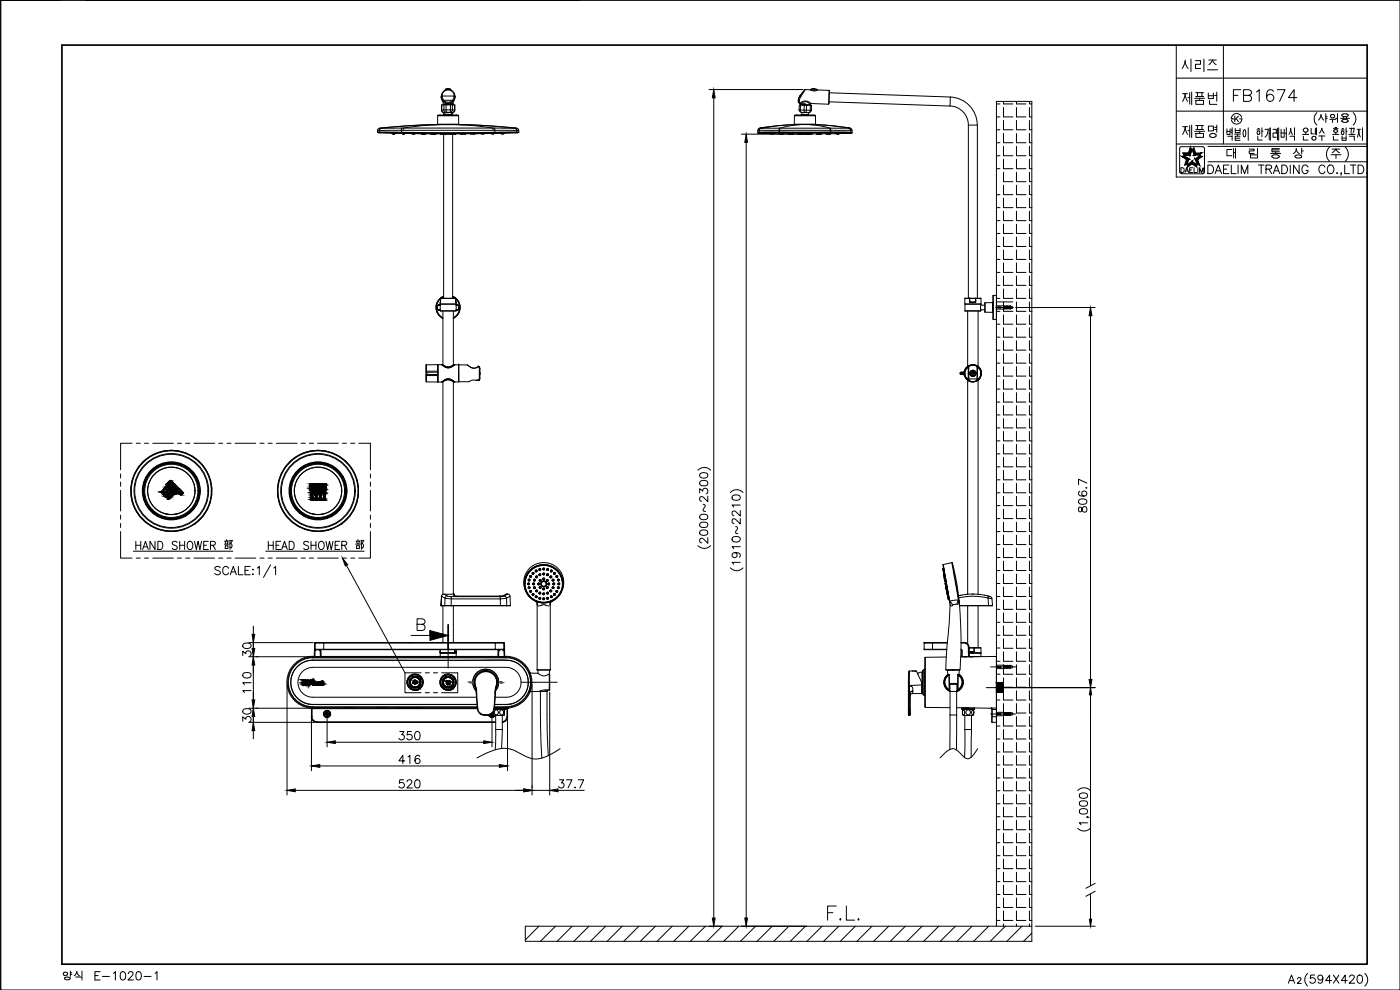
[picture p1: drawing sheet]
<svg xmlns="http://www.w3.org/2000/svg" width="420mm" height="297mm" viewBox="0 0 420 297" stroke-linecap="round" stroke-linejoin="round" font-family="sans-serif">
<defs><g id="words">
<text font-size="15" x="348.5" y="45.2">제품명</text>
<text font-size="12.3" x="348.9" y="22.9">시리즈</text>
<text font-size="11.9" x="348.5" y="32.8">제품번</text>
<text font-size="7.1" x="369.4" y="31.7">FB1674</text>
<g font-size="5.7">
<text x="327.4" y="154.9" transform="rotate(-90 327.4 154.9)">806.7</text>
<text x="76.6" y="198.3" transform="rotate(-90 76.6 198.3)">30</text>
<text x="76.6" y="209.2" transform="rotate(-90 76.6 209.2)">110</text>
<text x="76.6" y="217.7" transform="rotate(-90 76.6 217.7)">30</text>
<text x="118.9" y="223.3">350</text>
<text x="118.9" y="230.4">416</text>
<text x="118.9" y="237.8">520</text>
<text x="166.9" y="237.8">37.7</text>
</g>
</g></defs>
<!-- layer: 0 -->
<g fill="#000" stroke="#000" stroke-width=".3">
<path d="M117.4 39.9h.2zM118.7 39.9h.2zM129.2 40.1h.2zM134.5 26.6h.1zM141.1 40h.2zM235 39.9h.2zM240.2 31.4h.1zM240.7 39.9h.2zM246.4 39.9h.1zM248 39.9v.2zM249.2 39.9h.1zM127.5 40.1h.1z"/>
<path d="M138.1 40.1h.2zM131.8 91.5h.2zM131.9 91.5h.2zM132.1 90.6h.2zM136.6 89.4v.2zM136.7 90.6h.2zM301.1 92.7h.1zM301.5 92.4v.2zM132.7 109.4h.2zM136.3 109.4h.2zM290.1 113.4v.2zM291.3 112h.1z"/>
<path d="M291.8 112h.2zM291.8 112.7h.2zM291.9 112.6h.2zM291.9 111.4h.2zM291.9 111.2h.2zM292.5 112h.2zM293.2 114h.1zM43.8 143.2h.2zM58.4 157.2h.1zM58.9 151.4h.2zM58.9 143.2h.2zM87.8 143.2h.2z"/>
<path d="M91.3 154.8h.2zM99.3 158.8h.1zM102.4 157.2h.2zM136.1 178.3h.1zM283 171.1h.2zM283.1 172h.2zM283.3 171.6h.1zM283.8 174.3v.2zM283.8 175.5h.2zM94.3 197h.1zM94.7 192.8h.1zM132.5 195.9h.2z"/>
<path d="M133.1 197h.2zM136.3 195.9h.2zM151 192.8h.2zM287.8 180.6h.2zM291.7 195.9h.2zM123 203.9h.2zM123.2 205.7h.2zM123.2 205.8h.2zM123.5 203.4h.2zM124 206.3h.2zM125.6 203.4h.1zM125.6 206h.1z"/>
<path d="M125.6 203.4h.2zM125.8 203.7h.2zM125.9 203.7h.1zM125.9 206.7h.2zM126 205.6h.2zM132.8 205.3h.2zM133.1 203.7h.2zM133.6 206.2h.2zM135 203.1h.1zM135.4 206.1h.2zM135.7 205.8h.1zM135.7 203.7h.2z"/>
<path d="M135.8 203.7h.1zM142.5 205.9h.2zM147.9 214.2h.1zM148.3 212.4h.2zM152.2 215h.2zM164.8 202.4h.1zM165.1 200.9h.1zM273.1 214.4h.1zM273.1 214.2h.1zM273.8 207.4h.2zM274.7 201.2v.2zM276.8 201.7h.2z"/>
<path d="M284.8 202.5h.2zM299 207.8h.1zM299 204.7h.1zM299.3 200.2h.2zM299.6 214.3h.2zM299.7 204.9h.2zM299.8 207.6h.2zM299.8 200.2h.2zM327.3 206.3l.3 2.2h-.7zM326.9 275.8h.7l-.3 2.1z"/>
<circle cx="134.4" cy="26.6" r=".07"/>
<circle cx="154.5" cy="38.5" r=".07"/>
<circle cx="236.7" cy="39.9" r=".07"/>
<circle cx="243.2" cy="26.9" r=".07"/>
<circle cx="244.2" cy="26.6" r=".07"/>
<circle cx="248" cy="39.9" r=".07"/>
<circle cx="130.5" cy="40.1" r=".07"/>
<circle cx="132.3" cy="40.1" r=".07"/>
<circle cx="132.5" cy="40.2" r=".07"/>
<circle cx="136.5" cy="40.2" r=".07"/>
<circle cx="136.7" cy="40.1" r=".07"/>
<circle cx="231" cy="40.1" r=".07"/>
<circle cx="242.2" cy="40.1" r=".07"/>
<circle cx="242.3" cy="40" r=".07"/>
<circle cx="245.1" cy="40.1" r=".07"/>
<circle cx="245.1" cy="40" r=".07"/>
<circle cx="249.3" cy="40" r=".07"/>
<circle cx="131.9" cy="91.5" r=".07"/>
<circle cx="132.3" cy="89.5" r=".07"/>
<circle cx="137" cy="91.5" r=".07"/>
<circle cx="137.1" cy="91.5" r=".07"/>
<circle cx="291" cy="89.5" r=".07"/>
<circle cx="301.1" cy="91.8" r=".07"/>
<circle cx="128" cy="111.7" r=".07"/>
<circle cx="128" cy="112.3" r=".07"/>
<circle cx="132.8" cy="109.4" r=".07"/>
<circle cx="143.8" cy="114" r=".07"/>
<circle cx="143.9" cy="113.5" r=".07"/>
<circle cx="143.9" cy="110.6" r=".07"/>
<circle cx="144" cy="112" r=".07"/>
<circle cx="289.5" cy="112.7" r=".07"/>
<circle cx="290.6" cy="114" r=".07"/>
<circle cx="290.7" cy="114" r=".07"/>
<circle cx="291.3" cy="111.9" r=".07"/>
<circle cx="292" cy="112.8" r=".07"/>
<circle cx="292.7" cy="112.1" r=".07"/>
<circle cx="293.3" cy="114" r=".07"/>
<circle cx="293.4" cy="114" r=".07"/>
<circle cx="47.4" cy="139.8" r=".07"/>
<circle cx="55.5" cy="139.8" r=".07"/>
<circle cx="43.9" cy="151.4" r=".07"/>
<circle cx="47.4" cy="154.8" r=".07"/>
<circle cx="55.3" cy="158.8" r=".07"/>
<circle cx="55.5" cy="154.8" r=".07"/>
<circle cx="87.9" cy="151.4" r=".07"/>
<circle cx="99.5" cy="154.8" r=".07"/>
<circle cx="103" cy="143.2" r=".07"/>
<circle cx="132.5" cy="178.9" r=".07"/>
<circle cx="150" cy="178.9" r=".07"/>
<circle cx="283.2" cy="172.2" r=".07"/>
<circle cx="283.5" cy="172.7" r=".07"/>
<circle cx="283.6" cy="173.3" r=".07"/>
<circle cx="284.2" cy="176.4" r=".07"/>
<circle cx="284.4" cy="177.5" r=".07"/>
<circle cx="284.6" cy="179.3" r=".07"/>
<circle cx="284.7" cy="179.3" r=".07"/>
<circle cx="290.3" cy="178.3" r=".07"/>
<circle cx="132.4" cy="181.7" r=".07"/>
<circle cx="135.8" cy="197" r=".07"/>
<circle cx="277.4" cy="192.8" r=".07"/>
<circle cx="290" cy="197" r=".07"/>
<circle cx="290.8" cy="194.2" r=".07"/>
<circle cx="291.3" cy="197" r=".07"/>
<circle cx="292.1" cy="195.9" r=".07"/>
<circle cx="301.5" cy="199.8" r=".07"/>
<circle cx="98.5" cy="214.2" r=".07"/>
<circle cx="123" cy="205.2" r=".07"/>
<circle cx="123" cy="204.2" r=".07"/>
<circle cx="123.1" cy="205.5" r=".07"/>
<circle cx="123.3" cy="203.6" r=".07"/>
<circle cx="123.6" cy="206" r=".07"/>
<circle cx="123.8" cy="206.2" r=".07"/>
<circle cx="123.8" cy="203.2" r=".07"/>
<circle cx="124.1" cy="203.1" r=".07"/>
<circle cx="125.1" cy="203.1" r=".07"/>
<circle cx="125.1" cy="206.3" r=".07"/>
<circle cx="125.4" cy="206.2" r=".07"/>
<circle cx="125.4" cy="203.2" r=".07"/>
<circle cx="125.4" cy="207" r=".07"/>
<circle cx="125.6" cy="206.1" r=".07"/>
<circle cx="125.9" cy="205.8" r=".07"/>
<circle cx="125.9" cy="203.7" r=".07"/>
<circle cx="126.1" cy="203.9" r=".07"/>
<circle cx="132.9" cy="204.2" r=".07"/>
<circle cx="133.2" cy="205.8" r=".07"/>
<circle cx="133.2" cy="203.6" r=".07"/>
<circle cx="133.7" cy="203.2" r=".07"/>
<circle cx="135" cy="206.3" r=".07"/>
<circle cx="135.3" cy="206.2" r=".07"/>
<circle cx="135.3" cy="207" r=".07"/>
<circle cx="135.5" cy="203.4" r=".07"/>
<circle cx="135.8" cy="205.8" r=".07"/>
<circle cx="135.8" cy="203.7" r=".07"/>
<circle cx="135.9" cy="206.7" r=".07"/>
<circle cx="136" cy="203.9" r=".07"/>
<circle cx="136" cy="205.5" r=".07"/>
<circle cx="142.5" cy="205.7" r=".07"/>
<circle cx="145.3" cy="214.6" r=".07"/>
<circle cx="145.8" cy="201.3" r=".07"/>
<circle cx="146.3" cy="214.6" r=".07"/>
<circle cx="149" cy="205.9" r=".07"/>
<circle cx="149" cy="205.7" r=".07"/>
<circle cx="151.1" cy="212.4" r=".07"/>
<circle cx="158.9" cy="207.6" r=".07"/>
<circle cx="272.9" cy="214.6" r=".07"/>
<circle cx="272.9" cy="214.5" r=".07"/>
<circle cx="272.9" cy="212.7" r=".07"/>
<circle cx="273.1" cy="214.3" r=".07"/>
<circle cx="273.2" cy="207.8" r=".07"/>
<circle cx="276.9" cy="207.7" r=".07"/>
<circle cx="284.8" cy="202.4" r=".07"/>
<circle cx="287.4" cy="202.5" r=".07"/>
<circle cx="287.6" cy="202.4" r=".07"/>
<circle cx="290.6" cy="212.4" r=".07"/>
<circle cx="297.5" cy="212.5" r=".07"/>
<circle cx="299.4" cy="214.3" r=".07"/>
<circle cx="299.7" cy="200.2" r=".07"/>
<circle cx="299.9" cy="214.3" r=".07"/>
<circle cx="300.3" cy="214.3" r=".07"/>
<circle cx="300.3" cy="200.2" r=".07"/>
<circle cx="300.8" cy="207.6" r=".07"/>
<circle cx="300.9" cy="204.9" r=".07"/>
<circle cx="301" cy="204.9" r=".07"/>
</g>
<g fill="none" stroke="#000" stroke-width=".3">
<path d="M.2 .1h420v296.9h-420zM18.2 .1h-18v296.9M25.7 .1h148.4M353 13.5v39.6h57.3M367.2 13.5v29.7M113.3 39.7l.1 .1M113.3 39.1h.5M113.3 39.1v.6M113.5 39.8h.1M113.5 39.8h.5M113.6 39.8l17.4 .2 24.4-.2M113.6 39.8h.1"/>
<path d="M113.7 39.6v.1M113.7 39.8h.1M113.8 39.8l4 .1M113.8 39.8l20.7 .2 20.7-.2M113.8 39.6l6.7 .1M113.8 39.6l-.5 .1M113.8 39.1h.1M113.8 39.6l.2 .1M114 38.5l-.5 .2-.2 .4M114 39.8l6.5 .1M114 38.5h.5M114.2 39.7l.1 .1"/>
<path d="M114.5 38.4l-.5 .2-.2 .5M114.5 38.5l-.7 .6M117.6 39.9h.2M117.6 39.9h.1M117.6 39.9h-.1h.3M117.8 39.9h-.3h1.3h-.3M117.8 39.9l.1 .2h.6v-.2M118.5 39.9l2.3 .1M118.5 39.9l.4 .1zM118.5 39.9h.3zM118.6 39.9h.1M120.4 40h.4z"/>
<path d="M120.5 38.4l-.1 .7M120.5 40h.2M120.5 39.7h28M120.5 39.9h28M120.5 39.7v-.6h28v.6M120.5 39.1h-6.6l-.1 .5M120.5 38.4l-6 .1M120.5 38.4a97.1 97.1 0 0 1 28 0M120.5 39.8v.1M120.5 39.7v.1M120.5 40h.3M120.5 39.9h1.3h-.3v.2z"/>
<path d="M120.6 39.9l-.1 .1M120.7 40h.1M121 39.1v-.7h27v.7M121.5 40h.3zM121.5 40h.3M121.6 39.9h.1M124.4 40h-1h1.4h-.4M131.3 37.4l-8.7 .3-8.6 .8M131.3 37.3l.2 .1M131.3 37.3h6.4M131.3 37.3h.1M131.4 34.6l-.1 .1"/>
<path d="M131.4 34.6h6.1M132.2 37.4l-9.2 .3-8.5 .8M132.4 29a2.07 2.07 0 0 1 2.1-2.1 2.07 2.07 0 0 1 2.1 2.1M132.4 28.9l.2 1 .4 .7M132.5 33l.1 .5 .6 .3M132.5 33l.2 .5 .5 .3M132.6 31.5l-.1 1.5M132.6 33h-.1M132.6 31.5l.6-.1v1.6h-.6zM133 30.3v.2M133 30.3h.1M133 30.3v.1"/>
<path d="M133 30.5l.1 .9M133 30.5l1.2 .7-1.2 .1M133.1 31.4h.1M133.1 33.8h.4v.6l-.2 .1M133.1 33.8v.7M133.2 30.1a1.84 1.84 0 0 0 2.6 0M133.2 30.1l-.2 .2M133.8 26.7h1.4l.2 .4a1.7 1.7 0 0 0-1.9 0zM133.8 31.4h-.6M133.9 33h1.3v.7h-1.3zM133.9 33.7l-.7 .1M134.2 34.5l-2.7 .1"/>
<path d="M134.2 34.5h.7zM134.2 26.7h.4M134.2 26.6l-.1 .1M134.4 26.6l-.2 .1M134.5 33.7h-1M134.5 33.7l1 .1M134.5 34.3l1 .1M134.5 34.3h-1M134.5 26.6l.1 .1M134.5 26.7h.4M134.9 34.5l2.6 .1M135 26.9h-.1"/>
<path d="M135 31.4h1M135.1 33h.7l-.2 .5-.5 .2M135.1 31.4h.6M135.2 33v-1.6h-1.3l-.1 1.6h-.6l.1 .5 .5 .2M135.2 33.7l.6 .1M135.7 34.5l-.2-.1v-.6h.3v.7M135.8 30.1l.2 .2M135.8 31.4v1.6h.6M135.8 31.4l.6 .1v1.5M135.8 31.3l.2 .1M135.8 31.3l-2.6 .1M136 30.5l-.8 .6-1 .1h1.8"/>
<path d="M136 31.2v.2M136 31.2l-2.6 .2M136 31.2l-2.9 .2M136 30.5v.7M136.1 30.3l-.1 .2M136.1 30.3h.1M136.4 33l-.2 .5-.4 .3M136.4 33h.1M136.4 31.5h.1M136.5 33l-.1 .4-.6 .4M136.5 31.5v1.5M136.6 29a2.01 2.01 0 0 1-2.1 2 2.01 2.01 0 0 1-2-2.2h.2l.5 1.3"/>
<path d="M136.6 29l-.2-.2a1.92 1.92 0 0 0-1.5-1.7 1.92 1.92 0 0 0-2.1 .9l-.1 .8h3.6l-.5 1.3h-2.6M136.6 28.9l-.2 1-.5 .7M136.8 37.4l9.2 .3 8.5 .8M137.5 34.6l.1 .1M137.6 34.7h-6.2l-.1 2.6M137.6 34.7l.1 2.6M137.7 37.3h-.1M137.7 37.3l-.2 .1M137.7 37.4l8.7 .3 8.6 .8h-.5M144.6 40h1h-.2M145.3 40h.2M145.4 39.9l-1.2 .1"/>
<path d="M147.2 40h.3zM147.2 39.9h.3v.2h.7v-.2M147.2 39.9h.1M148.2 40h.3h-.3M148.2 40h.3zM148.2 39.9h.2M148.3 39.9h.1M148.3 40h.1M148.4 39.9v.1M148.4 40h.1M148.4 39.9h-1.2M148.5 39.8v.1"/>
<path d="M148.5 38.4v.7h6.6l.1 .5-6.7 .1M148.5 39.7v.1M148.5 38.4l6 .1M150.1 40l.4-.1zM150.2 39.9h.3zM150.5 39.9v.2h.6l.1-.2M150.5 39.9l-2.2 .1M151.2 39.9h.3zM151.2 39.9h.3h-1.3h.3M151.2 39.9h.2zM151.4 39.9h-.3M154.5 38.4l.4 .2 .2 .5h.6"/>
<path d="M154.7 39.7l-.1 .1M155 39.8h.6h-.2M155 39.8l-6.5 .1M155.1 38.5l.5 .3 .1 .3M155.2 39.8l-4 .1M155.3 39.8h-.1M155.7 39.1v.6M155.7 39.7l-.1 .1M155.7 39.7h-.7M227.4 39.8l.1 .2M227.5 39.1l-.1 .8M227.6 40h.1"/>
<path d="M227.7 40l1-.2h25.7l1 .2M227.7 40h.1M227.8 39.9l.1 .1M227.8 39.1h6M227.8 39.1v.6l6-.1M227.9 39.8l-.1-.1-.4 .1M228 38.4l-.4 .2-.1 .5M228 38.4h.4M228.2 39.8l.1 .1M228.3 39.9l24.4-.1 2.5 .2M228.3 39.9l-.3 .1M228.4 38.4l-.4 .2-.2 .5"/>
<path d="M228.4 38.4l-.4 .3-.2 .4h-.3M231 40h.1M231 40h.4zM231.3 39.9h.1M231.4 39.9h-.3h1.2h-.3M231.4 39.9v.2h.6v-.2M232 40h.4h-.4M232 39.9h.1M232.2 39.9h.1M233.8 39.6v.1M233.8 39.6h15.5M233.8 39.1h.2"/>
<path d="M233.8 39.1v.5M233.9 39.9h.1M233.9 38.4l-.1 .7M233.9 39.8h.1M234.1 38.5h15l.1 .6h-15.2M234.1 38.4l-.1 .7M234.1 39.9l-.3 .1h.3M234.1 39.9h-.3h1.3M234.1 39.9l.1 .2M234.8 40h.4zM234.8 39.9h.2M234.8 40h.2"/>
<path d="M234.8 39.9v.2M235.1 40h-.3M235.1 39.9h.1M235.2 39.9h-.4M236.7 39.9h.3M236.9 40h-.3h.4M237 39.9h-.3h1.3h-.3M237 39.9v.2M237.7 39.9h.3M237.7 39.9v.2M237.8 40h.2l-.3 .1h.4l-.6 .1M238.4 37.3l-.1 .1"/>
<path d="M238.4 37.3h6.4M238.4 37.3h.1M238.4 34.7v2.6M238.4 34.7h6.3l.1 2.6M238.5 34.6l-.1 .1M238.5 34.6h6.1M239.3 37.4h-.7a58.6 58.6 0 0 0-10.6 1M239.5 39.9h.3M239.5 39.9h.1M239.6 30.1l.3 .2M239.6 30.6l.3 .3M239.6 39.9h.2"/>
<path d="M239.8 40h-.4h.4M239.8 39.9l.1 .2M239.8 33l.2 .5 .5 .2M239.9 30.9l.3-.1a2.51 2.51 0 0 1 3.3 .3M240 31l.3 .2M240.1 28.8l.2 .2M240.1 39.9l-.6 .1M240.1 28.8h-.1M240.2 39.9l.7 .1h-.4M240.3 31.2h1.4v.2M240.3 31.2l.1-.1a1.72 1.72 0 0 1 2.8 .3M240.3 31.4h2.9"/>
<path d="M240.3 31.2h1.4M240.3 31.2l.1 .1M240.3 29l-.4 .8v1.1M240.4 31.3v.1M240.4 31.4h-.5l-.1 1.6M240.4 31.3h1.3M240.5 37.4l-6.7 .3-5.4 .7 5.7 .1M240.6 34.3l-.3 .2M240.6 34.3l2 .1M240.7 39.9l-.2 .2M240.7 33.7l-.1 .6M240.8 39.9h.1"/>
<path d="M241.2 34.5l-2.7 .1M241.4 31.5h.7l-.1 1.5h-.7zM241.4 31.5l-1.2-.1 .1 2.1 .2 .2h2.5l.2-.6-1.2-.1a.45 .45 0 0 1 0 .7 .45 .45 0 0 1-.6 0 .45 .45 0 0 1-.1-.7h-1.5M241.5 27l-1.7 2.2-.2 1.5 .1-1.3 .4-.6M241.5 27l-1.4 1.8M241.6 34.6l-.4-.1 3.4 .1M241.6 31.5h1.6M241.7 26.9l-.3 .1M241.7 26.9l-1.4 2.1M241.7 26.9l1.5 .1M241.7 31.4h-1.3M242.1 31.5h1.1v1.6h.3v-1.5l-.3-.1"/>
<path d="M242.3 39.9h.1M242.4 39.9l.3 .2M242.6 33.8l.2 .7M242.7 37.4l6.6 .3 5.5 .7-2.2 .1a19.3 19.3 0 0 1-7.1-.8zM242.7 37.4a26 26 0 0 0-8.6 1.1M243.2 27l1 .3 1.2-.3M243.2 31.4v.1M243.2 31.5h-.2M243.3 39.9h.3M243.3 39.9h.4l-1.4 .1M243.3 40h.4h-.4M243.3 39.9v.2"/>
<path d="M243.5 33.1l-.3 .5-.5 .2M243.5 31.1l-.3 .3M243.5 26.8l.6 .3 1-.2M243.6 39.9h.1M243.8 37.4h.8a58.6 58.6 0 0 1 10.5 1M243.9 26.7l.3-.1zM244.1 26.6l-.2 .1M244.2 26.5l.2 .2M244.3 26.6h.1M244.3 26.6l.2 .1M244.4 26.6l.3 .1M244.4 26.6l.1 .1"/>
<path d="M244.6 34.6l.1 .1M244.7 37.3h.1M244.8 37.3v.1M245 26.8l-.1-.1a1.63 1.63 0 0 0-1.7 .3v-.1M245.1 26.9l.3 .1M245.2 39.9h.3M245.3 39.9h.2M245.4 40h-.3h.4M245.4 27l3.4 .1M245.5 39.9v.2M246 39.9h-.8M246.3 40h.1"/>
<path d="M246.2 39.9h.3zM246.2 39.9l-.1 .2M246.2 39.9h-1M246.3 40h.2h-.4M246.3 39.9h-.1M246.4 39.9h.1M247.9 40h.4zM248 39.9h.3M248 39.9h.1M248.2 39.9h.1M248.2 40h.1M248.3 39.9v.2"/>
<path d="M248.8 27.1l.1 .1M248.8 31.1l-.2 .1M248.8 27.1l-.1 4.2-5.2-.2M248.8 30.6l36.3 1.2M248.9 27.8l36.3 1.3M249 27.3l-.2 3.8M249 39.9h-1M249.1 40h.2h-.2M249.1 40h.1M249.1 40l-.1-.1h.3l-.3 .2M249.2 39.1l.1 .5M249.2 38.4l.1 .7h6l.1 .6"/>
<path d="M249.2 39.8h.1M249.2 39.9h.1M249.3 39.8l5.9 .1M249.3 39.8h-20.8l-.9 .2M249.3 39.6v.1M249.3 39.6l6.1 .1M250.8 39.9h1.3h-.3M250.8 39.9h.1M250.8 39.9h.3M251 39.9h.1M251.1 40h-.3h.3M251.1 39.9l.1 .2h.6v-.2"/>
<path d="M251.8 39.9h.1M252 40h.1M252.1 40h-.3h.3M254.7 38.4l.4 .3 .2 .4M254.9 39.8l-.1 .1M255 39.8h.1M255.1 38.4l.4 .2 .2 .5M255.1 38.4h-.3l.3 .2 .2 .5h.4M255.2 39.9l.4 .1M255.3 39.9l-.1 .1M255.4 39.7l-.2 .1M255.4 39.7l.3 .1"/>
<path d="M255.4 40h.1M255.4 40h.2M255.7 39.1l-.1 .9M285.1 31.8a5.7 5.7 0 0 1 5.5 5.7M285.2 29.1a8.4 8.4 0 0 1 8.1 8.4M285.2 29.1l-.1 2.7M290.6 37.5h2.7v52M290.6 37.5v52M353 33.3h57.3M353 23.4h57.3M370.7 38.5v1.3h1.5v-1.3M370.7 39.1h1.5"/>
<path d="M373.4 38.9h.1a1.73 1.73 0 0 1 0 2.2 1.61 1.61 0 0 1-.1-2.2zM374.6 38.3v3.8M377.2 39h1M377.5 38.6h.4M378 39.4a.46 .46 0 0 0-.7 .4 .46 .46 0 0 0 .7 .4M378 39.4v.8M378.7 38.3v2.7M378.7 39.4h.4M379.6 38.8h1l-.4 1.7-.6 .6M380.9 40h.4M380.9 38.5v3.5M381.3 38.3v3.8"/>
<path d="M382.1 38.8h.9v1.1h-.9v1.3h.9M383.1 40h.3M383.4 38.5v3.5M383.8 38.3v3.8M384.5 38.8v2.4h.9v-2.4M384.5 39.9h.9M385.7 40h.3M386 38.3v3.8M388.5 38.3v2.2M391.2 38.9v.3M391.2 38.9a.7 .7 0 0 1 1.1-.4 .7 .7 0 0 1 0 1.1 .7 .7 0 0 1-1.1-.4M391.9 39.8v.5"/>
<path d="M393.5 38.5v1.7h.9M394.8 39.4h.3M394.8 38.5v1.9M395.1 38.3v2.2M395.2 33.8a2.59 2.59 0 0 0 0 3.7M395.9 39.9l.5-.5 .3-.9 .3 .9 .5 .6M396.5 34.3v.3M396.5 34.6l.8 1.4M396.5 34.6l-.8 1.4M397.9 34.1v2.6M397.9 35h.4M397.9 35.6h.4"/>
<path d="M399.1 35.8h1.8M399.5 34.5l.4-.2 .4 .2M399.5 35.2l.4 .2 .4-.2M399.5 34.5l-.2 .3 .2 .4M399.9 35.8v.9M400.2 38.6h1.4M400.3 39.4l.5 .3h.4M400.4 34.5l.2 .3-.2 .4M400.6 38.3h.6M400.9 35.5h.5M400.9 39.8v.5M401.4 34.1v2.6"/>
<path d="M401.4 39.2v.2M401.4 39.2a.63 .63 0 0 0-.6-.3 .63 .63 0 0 0-.5 .5M401.4 39.4l-.2 .2M402.3 35.5h2.7M402.5 39h.9M402.7 34.7l.7 .3 .8-.1M402.8 38.6h.4M403.1 35.9h1.2M403.1 35.9l-.4 .3a.99 .99 0 0 0 1.6 .4M403.2 34.2l-.5 .2v.3M403.2 34.2h1M403.2 35.2v.3"/>
<path d="M404 39.4h.3M404 38.3v2.2M404.1 35.2v.3M404.1 34.2l.5 .2v.3M404.2 35.9l.4 .4-.4 .3M404.6 34.7l-.5 .3M405 38.5h.6l-.2 1.2M405.7 38.5h.7M405.7 39.8v.5M406.1 33.8a2.59 2.59 0 0 1 0 3.7M406.4 38.5l-.2 1.2M407.3 38.8h1"/>
<path d="M407.8 39.1l.4 2M407.8 38.8v.3M407.8 39.1l-.5 2M408.9 38.3v3.8M117.8 40.1l.2 .1M118 40.2h.3M118 40.2h.3zM118.4 40.1l-.1 .1M120.8 40.1l.1 .1M120.9 40.2h.4M121.5 40.1l-.2 .1M121.5 40l2.3 .1"/>
<path d="M121.5 40h.4zM123.4 40.1h.4zM123.4 40l.4 .1zM123.4 40h.4zM123.7 40.1l.2 .1M123.9 40.2h.4zM124.4 40.1l-.1 .1M124.4 40.1h.5zM124.5 40h.2M124.8 40.1h1.9M126.3 40.1h.4zM126.7 40.1h-.4l1.5-.1-.3 .1"/>
<path d="M126.7 40h-.3h1.4l-.4 .1M126.7 40.1h-.4h.5M126.7 40.1h.7M126.7 40v.1M126.7 40.1l.2 .1M126.9 40.2h.4zM127.4 40.1l-.2 .1M127.4 40.1h.4M127.4 40.1h.4zM127.4 40v.1M127.6 40.1h.2M127.8 40.1l1.5 .1"/>
<path d="M129.2 40.2h.6zM129.3 40.1h.5zM129.5 40.1h1.3M129.7 40.1h-.4h1.5l-.6 .1M129.7 40.1h.6M129.7 40.1h.1M129.7 40.1l.2 .1M129.9 40.2h.3zM130.3 40.2h.5M130.3 40.1l2.4 .1M130.3 40.1h.5M130.3 40.1l.6 .1z"/>
<path d="M130.5 40.2h.3M130.5 40.1h.1M130.7 40.1h.1M132.2 40.2h.5zM132.2 40.1h.5zM132.4 40.1v.1M132.5 40.2h.3zM132.7 40.1l.1 .1M132.7 40.1h-.4h.6M132.7 40.1h.6M132.8 40.2h.4M133.1 40.2v49.3"/>
<path d="M133.3 40.1h.5h-.5M133.3 40.2h2.4zM133.3 40.1l-.1 .1M133.3 40.2h2.4M133.3 40.1h.3M133.3 40.1h.4M133.3 40.2h.5M133.5 40.1h.1M133.5 40.2h.3M133.7 40.1h.1M135.2 40.1h.4M135.2 40.1h.5"/>
<path d="M135.2 40.2h.5M135.7 40.1h-.4h1.4l-.6 .1M135.7 40.1l.4 .1M135.7 40.1h.6M135.8 40.2v49.3M136.2 40.2h.3zM136.3 40.1h.4h-.4M136.3 40.2h.5zM136.3 40.2h1.9M136.3 40.1h.1M136.6 40.1l-.1 .1M138.2 40.1h.4"/>
<path d="M138.2 40.2h.4M138.5 40.2h.1M138.6 40.1l.1 .1M138.6 40.1h.7M139.2 40.1l-.4 .1M139.3 40.1h.4h-1.5h.4M139.3 40.1h.4zM139.3 40.1h.1M141.2 40.1h.4M141.2 40h1.4M141.2 40h1.4h-.4M141.2 40.1l-1.8 .1"/>
<path d="M141.3 40.1h.9M141.3 40v.1M141.6 40.1l.5 .1 .1-.1M141.6 40v.1M141.6 40.1h-.5M142.2 40.1h.5zM142.2 40.1h.4M142.2 40v.1M142.3 40l.3 .1M144.1 40.1h.5zM144.1 40h.5zM144.2 40h.4"/>
<path d="M144.3 40.1h-1.6M144.5 40.1l.2 .1M144.7 40.2h.4M145.2 40.1l-.1 .1M145.2 40.1h.4zM145.2 40.1l.4-.1zM145.2 40h.4h-.4M147.1 40h.4zM147.5 40l-2.3 .1M147.5 40.1l.2 .1M148.2 40.1l-.5 .1M150.5 40.1l.5 .1"/>
<path d="M151.1 40.1l-.1 .1M228 40l3.4 .1M231 40.1h.4zM231.1 40.1h.3M231.1 40h.1M231.1 40h.3M231.1 40h-.1h.4M231.3 40.1l.2 .1M231.5 40.2h.4M232 40.1l-.2 .1M232 40.1h2.2M232 40l.4 .1z"/>
<path d="M232 40.1h.4zM233.7 40.1h.5zM233.8 40.1h.4zM233.8 40h.4zM234.1 40.1l.2 .1M234.2 40.1h.6M234.3 40.2h.4zM234.8 40.1l-.2 .1M234.8 40.1h.4zM234.8 40.1h.5zM234.8 40h.3M234.9 40l.1 .1"/>
<path d="M235.1 40.1l1.9 .1M235.2 40l-.4 .1M236.6 40.1h.4zM236.6 40.2h.4zM237 40.1l.1 .1M237 40.1h.7M237.2 40.2h.3M237.6 40.1l.5 .1zM237.7 40.2h.4zM237.8 40h.1M238.1 40.2h1.8M239.4 40.2h.5z"/>
<path d="M239.4 40.1h.5zM239.8 40.1h-.4h.5M239.8 40.1l.2 .1M239.9 40.1h.6M240 40.2h.3zM240.4 40.2h2.3zM240.5 40.1l-.2 .1M240.5 40.1h.4zM240.5 40.2h2.2M240.5 40.2h.5zM240.5 40l.4 .1zM240.6 40h.1"/>
<path d="M240.9 40.2h.1M242.2 40.2h.5M242.3 40h.1M242.3 40.1h.4M242.3 40h.4M242.7 40.1l-.4 .1M242.7 40.1h.6M242.7 40.1l.1 .1M242.8 40.2h.4M243.3 40.1l-.2 .1M243.3 40.2h2.2M243.3 40.1h.5z"/>
<path d="M243.3 40.2h.5zM245 40.1h.5zM245 40.2h.5zM245.1 40.1l.4 .1zM245.5 40.1h.6M245.5 40.1l.1 .1M245.7 40.2h.3zM246.1 40.1l-.1 .1M246.1 40.1h.5zM246.1 40.2h.5zM246.1 40l.4 .1zM247.9 40.1h.4z"/>
<path d="M247.9 40.1h.4h-.4M248.3 40.1l.1 .1M248.3 40.1l-2 .1M248.3 40.1h.7M248.5 40.2h.3zM249 40.1l-.2 .1M249 40.1h.4zM249 40h.3zM250.7 40.1h.5zM250.7 40.1h.4zM250.8 40l.4 .1zM250.8 40v.1"/>
<path d="M251.1 40.1h-1.8M251.1 40.1l.2 .1 .9-.1M251.8 40h.3M251.9 40h.2M252.1 40h.1M252.1 40h-.3M255.2 40l-3.4 .1M353 43.2h57.3M354 44.6v7M354 51.6l.3 .4 .4 .1M354.4 50.3h.5a.78 .78 0 0 1 .5 .7 .78 .78 0 0 1-.5 .8h-.5zM354.8 52.1h6.1"/>
<path d="M355.6 51.8l.6-1.5 .5 1.5M355.9 51.3h.6M357 51h.6M357.9 50.3h-.9v1.5h.9M358.4 50.3v1.5h.8M359.5 50.3v1.5M360 51.8v-1.5l.6 1.5 .5-1.5v1.5M361.4 51.6l-.5 .5M361.5 44.6v7M362.5 49.5h.8a1.39 1.39 0 0 1 .9 1.3 1.39 1.39 0 0 1-.9 1.3h-.8zM362.5 43.9h47.8M362.5 48.5h47.8"/>
<path d="M364.7 52.1l.9-2.6 1 2.6M365 51.3h1.2M367.2 50.7h1M368.8 49.5h-1.6v2.6h1.6M369.5 49.5v2.6h1.5M370.5 40.2h1.9M371.6 49.5v2.6M372.2 40.9h-1.5v1.2h1.5M372.5 52.1v-2.6l1 2.6 1-2.6v2.6M374.9 44.7h1.5v.6h-1.5v.7h1.5M375.3 46.5h2.1v.9h-2.1zM377.4 44.5v1.7"/>
<path d="M377.5 40.9v1.1h1.3M377.7 49.5h1.6M378.5 49.5v2.6M379.9 50.7l1.5-.1 .2-.3-.1-.5-.5-.3h-1.1v2.6M380.8 50.7l.8 1.4M381.3 46h3M381.7 45h2.2M382.1 52.1l1-2.6 .9 2.6M382.1 46.5a.41 .41 0 0 0-.4 .5 .41 .41 0 0 0 .5 .4M382.2 46.5l1-.1 .7 .4M382.2 47.4h1.3M382.5 51.3h1.2"/>
<path d="M382.9 45.6v.4M383.9 47.1l-.4 .3M383.9 46.8v.3M384 44.6h-2.3v.9h2.3M384.7 49.5h.8a1.39 1.39 0 0 1 .9 1.3 1.39 1.39 0 0 1-.9 1.3h-.8zM386.8 40.3l.5-.9 .1-.9 .1 .9 .4 1M387.1 40.9h1.4v1.2M387.2 49.5v2.6M388.7 46.8v.3M389 44.6l.4 1 .5 .5M389 44.6l-.1 .7-.7 .8M389.1 46.6l-.4 .2"/>
<path d="M389.1 46.6h1.1M389.9 49.5v2.6l-1.7-2.6v2.6M390.2 46.6a.41 .41 0 0 1 .5 .4 .41 .41 0 0 1-.5 .4h-.8l-.7-.3M390.7 44.5v1.7M390.7 45.3h.5M390.9 40.3h1.9M391.2 40.9v1.1h1.4M392.6 50.2a.93 .93 0 0 0-1.1-.7 .93 .93 0 0 0-.8 1v.6a.91 .91 0 0 0 .9 1 .91 .91 0 0 0 1-1h-.7M394 41l-.3 .5 .3 .5M394 41h.7M394 42h.7M394.7 41l.3 .5-.3 .5"/>
<path d="M395.8 40.8h1.8M396.7 40.8v1.4M397.6 50.2a.88 .88 0 0 0-1.3-.6 1.36 1.36 0 0 0-.5 1.5 1.36 1.36 0 0 0 1.2 1l.6-.6M398.6 49.9l.3-.3a1.22 1.22 0 0 1 1.4 .6 1.22 1.22 0 0 1-.2 1.5l-.3 .3a1.23 1.23 0 0 1-1.4-.6 1.23 1.23 0 0 1 .2-1.5zM399 44.1a2.94 2.94 0 0 0 0 4.3M399.5 46.4h3M399.8 44.7h2.3M399.9 40.3h1.9M400.2 40.9v1.1h1.4M400.9 44.7l.4 .7 .7 .4M400.9 44.7l-1.1 1.1M400.9 46.4v1.1"/>
<path d="M401.2 52h.2zM402.6 52h-.2h.2l-.2 .6M402.8 40.8v1.3h1.2v-1.3M402.8 41.4h1.2M403.6 49.5v2.6h1.4M403.7 44.1a2.86 2.86 0 0 1 0 4.3M404.8 40.3h1.9M405 40.9h1.4v1.2M405.3 49.5h1.7M406.1 49.5v2.6M407.6 49.5h.8a1.39 1.39 0 0 1 .9 1.3 1.39 1.39 0 0 1-.9 1.3h-.8zM410.1 52h.3z"/>
<path d="M299.3 77.8v.1M131.9 91.5a.78 .78 0 0 0-.7 .9 .78 .78 0 0 0 .9 .6M131.9 91.5h.1M131.9 91.5h.2M132.1 93.2v.1M132.1 90.8l.1-1.2h4.5l.2 1.2M132.1 90.8v.4M132.1 91.2h4.8M132.1 91.4a.83 .83 0 0 0-1 .8 .83 .83 0 0 0 .8 .9M132.1 91.4a.87 .87 0 0 0-1 .9 .87 .87 0 0 0 1 .8h-.1M132.1 91.5a.74 .74 0 0 0-.9 .8 .74 .74 0 0 0 .9 .7M132.1 91.2h.1"/>
<path d="M132.2 93.3h4.6M132.2 90.6l-.1 .1M132.2 90.6h.1M132.2 89.7a3.5 3.5 0 0 0 .7 5.6M132.2 90.7l-.1 .1M132.2 89.6v1.1M132.3 89.4h.1M132.3 89.5h4.4M132.9 95.5a3.6 3.6 0 0 1-2-3.4 3.6 3.6 0 0 1 2.2-3.2 3.6 3.6 0 0 0-2.2 3.2 3.6 3.6 0 0 0 2 3.4M132.9 93.3v16.2M133.1 89.1l-.7 .4M135.8 89.1l.7 .4"/>
<path d="M135.8 88.9a3.6 3.6 0 0 1 2.3 3.2 3.6 3.6 0 0 1-2.1 3.4M136.1 93.3v16.2M136.6 89.4h.1M136.7 90.6h.1M136.7 90.6l.1 .1M136.7 90.6v-1l.1 1M136.7 89.7a3.5 3.5 0 0 1-.7 5.6M136.8 90.6v.1M136.8 89.6v1M136.8 90.7h.1M136.8 91.2h.1M136.8 90.7l.1 .1"/>
<path d="M136.9 91.5a.74 .74 0 0 1 .9 .8 .74 .74 0 0 1-.9 .7M136.9 91.4a.87 .87 0 0 1 1 .8 .87 .87 0 0 1-1 .9M136.9 91.4a.83 .83 0 0 1 .9 .9 .83 .83 0 0 1-.9 .8M136.9 93.2l-.1 .1M136.9 91.5h.1M136.9 91.3h-4.8v1.9M136.9 90.8v.4M136.9 91.3v1.9h-4.8M137.1 91.5a.78 .78 0 0 1 .7 .9 .78 .78 0 0 1-.9 .6M137.1 91.5h.1M289.6 91.2h4.8M289.6 93.2v.1"/>
<path d="M289.6 91.3v1.9M289.6 89.4l-.1 .1M289.6 91.2h.1M289.6 89.5l1.4 .1M289.6 93.3h4.7M290.4 93.3v16.7M291 89.6v1.1l.9 .1 1-.2v-1M291 89.5h1.8M291 89.6h-1.4v1.6M291 89.5v.1M291.3 90.7h1.3M291.3 90.6l-.1 .1"/>
<path d="M292.6 90.7v.1M292.7 89.5l-1.7 .1v1M292.8 90.6h.1M292.8 90.6l-.2 .1M292.8 90.6h-1.8l.3 .1M292.9 89.6l-.1 1M292.9 89.6h1.5v1.6M293.5 93.3v16.7M294.3 92.1v.3M294.3 89.4l.1 .1M294.3 91.2h.1M294.3 89.5l-1.4 .1"/>
<path d="M294.3 93.2v.1M294.4 91.6v1.3M294.4 92.9v.3h-4.8M294.4 91.6h1.1M294.4 92.9h1.1M294.4 91.3v.3M295.5 93.5l.1 .2M295.5 91v2.5M295.6 90.8l-.1 .2M295.7 90.8h2.2v2.9h-2.2zM297.8 93.7l.2 .1M297.9 95.7l.2 .1"/>
<path d="M298 91.5v1.5M298 88.8v6.9M298 90.6l-.2 .2M298 91.5h.1M298.1 88.6l-.2 .2M298.1 88.6h.9v7.3h-.9zM298.8 92.3h5.3M299 91.6h.1M299 92.8v.1M299 92.7h2.2M299 91.8h2.2M299.4 92.1h.3"/>
<path d="M299.4 92.4h.3M299.7 92.1l.1 .1M299.7 92.1v.1M299.7 92.2h.1M299.8 92.2l-.4 .1h.4M299.8 92.2v.1M299.8 92.3l.1 .1M299.8 92.3h.1M299.9 92.2h-.1M299.9 92.2v.1M299.9 92.2h.1M299.9 92.1l-.1 .1"/>
<path d="M299.9 92.3h.1M299.9 92.2l.4 .1zM299.9 92.2h.4M299.9 92.2l-.1 .1M299.9 92.3v.1M299.9 92.1h.4M299.9 92.4h.4M300.3 92.1l.1 .1M300.3 92.1v.1M300.3 92.3h-.4M300.4 92.3h-.1M300.4 92.2v.1"/>
<path d="M301.2 91.8v.9zM301.2 91.8l.3 .3M301.4 92l.1 .6M301.4 92h.1M301.5 92v.1M301.5 92v.5M301.5 92.1h.1M301.5 92.6l-.3 .1M301.5 92.4v.1M301.5 91.8l.1 .9zM301.5 92.5v.1M301.6 91.8l.3 .1v.7l-.3 .1"/>
<path d="M301.9 92.6h.1M301.9 92h.1M302 91.8v.9zM302 91.9h-.1M302 91.8l.3 .1v.7l-.3 .1M302.3 92.6h.1M302.4 91.8v.9zM302.4 91.9h-.1M302.4 91.8l.3 .1v.7l-.3 .1M302.7 92.6h.1M302.8 91.8l.1 .9zM302.8 91.9h-.1"/>
<path d="M302.9 91.8l.2 .1v.7l-.2 .1M303.1 92.6h.1M303.2 91.8l.1 .9zM303.2 91.9h-.1M303.3 91.8l.6 .3v.3l-.6 .3M303.9 92.1v.3M127.9 114.5h.1M127.9 109.5v2.2M127.9 112.6l.1 .1M127.9 112.3h.1M128 109.4l-.1 5.1M128 111.7v.6"/>
<path d="M128 112.3l-.1 2.2M128 111.7h.1M128 112.3h.1M128 111.7h-.1M128 112.4v.3M128 112.7v1.9h3.4M128 112.7h3.4M128.1 111.7v.6M128.1 111.7h-.2M128.1 112.3l3.3 .1M131.3 109.4l.1 2M131.4 111.4h-3.5"/>
<path d="M131.4 109.4l-3.4 .1v2.2M131.4 111.7h-3.3M131.4 109.4v2M131.4 112.7v1.9M131.4 112.7l-.1 1.9M131.4 112v.4v-.7v.3M131.4 112.4v.3zM131.4 111.4v.3M131.4 111.4v.2M131.4 109.6h.1M131.4 114.5h.1M131.4 111.7h.1"/>
<path d="M131.4 112.4v2.2h1.1M131.4 112.2h.1M132.5 109.4l.3 .2a2.43 2.43 0 0 0 3.7-.1M132.5 109.4l.1 .1M132.6 109.4l.1 .1a2.47 2.47 0 0 0 3.7-.1M132.8 109.5h.1M132.9 109.5h.1M132.9 109.5l-1.5-.1v2.3M132.9 114.5v63.8M133.5 114a2.49 2.49 0 0 1 2.9 .6M136.1 114.5l-.5-.3a2.96 2.96 0 0 0-3 .4M136.1 114.5l.1 .1"/>
<path d="M136.1 114.5l-.3-.1a2.42 2.42 0 0 0-3 .2M136.1 114.5v63.8M136.1 109.5l-.3 .2a2.37 2.37 0 0 1-2.9-.2M136.2 114.6h.1M136.2 114.6h.2M136.4 109.4v.1M136.4 109.4l-.2 .2a2.42 2.42 0 0 1-2.8 .5M136.4 114.6a2.5 2.5 0 0 0-3.9 0M136.4 109.4l-.4 .2a2.44 2.44 0 0 1-3.1-.1M136.4 114.6h.1M136.4 109.5h1.2M136.4 114.5l.1 .1"/>
<path d="M136.5 114.6l-.3-.2a2.39 2.39 0 0 0-3.7 .2M136.5 114.6h1.1M137.6 114.5h.1M137.6 109.5h.1M137.6 109.5v5M137.6 114.4h.1M137.6 109.7h.1M137.6 112v2.6M140.3 109.5l.2 .2a2.24 2.24 0 0 0 3 .3M140.3 109.5l.2 .2a2.27 2.27 0 0 0 3.1 .3l.2 .1v.4v3.5M140.3 109.5h-2.6v5h3.1l1.1-.5h1.9M143.5 110h.1"/>
<path d="M143.5 110h-.1M143.6 110h.1M143.6 110h.2M143.8 110l.1 .1M143.8 110l.1 .6M143.8 114.1h-1M143.8 114v.1M143.8 110.5v1.5M143.9 113.9l-.1 .2M143.9 110.6l-.1 3M143.9 110.3l.1 .3M143.9 110.1v.5"/>
<path d="M143.9 113.4v.5M144 110.6v2.9M144 112v.4M144 113.4l-.1 .3M144 110.6h.1M144 112l-.2 2M288.5 111.7a.32 .32 0 0 0-.3 .3 .32 .32 0 0 0 .3 .3l.9 .2M288.5 111.9v.2h.9h-1l.1-.2h.9M288.5 111.7h.6M288.5 111.7a.36 .36 0 0 0-.4 .3 .36 .36 0 0 0 .4 .4M288.5 112h.9M288.5 112.3v.1"/>
<path d="M289.1 112.3l-.6 .1M289.1 112.4l.4 .3M289.5 111.5l-1 .2M289.5 111.4l-.4 .3M289.5 111.4h.1M289.6 112v.8l.5 .7M290 110.2a2.6 2.6 0 0 0 .1 3.6M290 113.7a2.51 2.51 0 0 0 1.9 .9M290 110.3a2.63 2.63 0 0 1 4 .1v-.1M290 113.7a2.59 2.59 0 0 0 4 0M290.1 113.6l.6 .4M290.1 110.6l.5-.5v1.9"/>
<path d="M290.1 110.6a2.35 2.35 0 0 0 0 2.9M290.1 110.6l-.5 .6-.1 .8M290.3 114l.1 64.3M290.3 110.1h-.1M290.5 110.1h.2l-.1 1.9M290.5 110.1a2.49 2.49 0 0 0-.9 2.8 2.49 2.49 0 0 0 2.5 1.6v.1M290.5 110.1h.2M290.5 110l-.1 .1M290.5 110l-.5 .5 .4-.4a2.4 2.4 0 0 1 3.6 .4h-.1M290.5 110l.2 .1M290.5 110v.1M290.6 112v1.9l-.5-.4"/>
<path d="M290.7 110.1v3.9M290.7 110.1a2.22 2.22 0 0 1 2.6 0M290.7 114h-.2a2.41 2.41 0 0 0 3 0h-.1M290.7 112v2M290.7 114h.1M290.7 113.7h2.5M290.7 114l-.1 .1M291.1 112l.2-.1 .1 .2zM291.1 112.1h.1M291.3 112h.1M291.6 111.9h.8v.2h-.8zM291.9 111.9v-.2l.2 .2"/>
<path d="M291.9 112.1v.2l.2-.2M291.9 111.2l.2 .2zM291.9 112h.1M291.9 112.6l.2 .3zM291.9 111.3l.2 .1zM292 111.2h.1M291.9 112.7h.1M292 112.6l.1 .2zM292 112.8h.1M292 111.9v.2M292.1 112h.1M292.6 111.9l.3 .2z"/>
<path d="M292.6 112l.1 .1zM292.7 112l.1 .1zM293.2 114l.1 .1M293.3 114h.1M293.3 109.9l.2 .1M293.3 112v2M293.4 112v1.9l.4-.4M293.4 114v.1M293.5 110l.4 .5M293.5 110l-.3 .1 .1 3.9M293.5 110l.2 .2M293.5 110l-.3 .1"/>
<path d="M293.5 114.1v64.2M293.7 110.1l-.2-.2a2.59 2.59 0 0 1 .2 4M293.7 114l-.2 .1M293.8 110.6l-.4-.5v1.9M293.8 110.6a2.35 2.35 0 0 1 0 2.9M293.8 110.6l.5 .6 .1 .8M293.9 110.5l-.4-.4h-.2l.1 1.9M293.9 113.6l-.6 .4M294 110.5l.4 .7 .1 .8M294.3 112l.1 .6-.6 .9M294.5 112l-.3 1.3-.7 .7M294.5 112h.1"/>
<path d="M47 140l.1 .2M47.2 139.9l-.1 .3M47.2 139.9l.2-.1v.3M48.3 139.3l.1 .3M48.4 139.3l.3 .1M48.5 139.3l.1 .2M48.7 139.2v.2M48.7 139.4a8.4 8.4 0 0 1 5.4 0M48.7 139.4h.1M54.1 139.4h.1M54.1 139.4l.3-.1-.1 .2M54.2 139.2l-.1 .2"/>
<path d="M54.6 139.3l-.1 .3M55.5 139.8l-.1 .3M55.5 139.8l.1 .1M55.6 139.9l.1 .3M55.9 140l-.1 .2M91.1 140l.1 .2M92.3 139.3l.1 .3M92.7 139.2l.1 .2M92.7 139.4a8.4 8.4 0 0 1 5.4 0M92.8 139.4l-.3-.1 .1 .2M92.8 139.4h.1M98.2 139.4l.2-.1-.1 .2"/>
<path d="M98.2 139.4h-.1M98.3 139.2l-.1 .2M98.6 139.3l-.1 .3M99.7 139.9l.1 .3M99.9 140l-.1 .2M43.3 144.6h.2M43.5 144.6h.1M43.5 144.1l.2 .2M43.5 144.6a8.4 8.4 0 0 0 0 5.4M43.5 150l-.1 .3 .2-.1M43.5 150l-.2 .1M43.6 150h-.1"/>
<path d="M43.6 144.5l-.2-.2 .1 .3M43.7 150.4l-.2 .1M43.9 151.4l.3 .2M44.1 142.9l.2 .1M44.1 151.3h-.2M44.3 151.6l.5 .7M44.3 151.7l-.2 .1M44.3 151.6v.1M44.5 152.4h.2l-.1 .1M44.6 142.1l.1 .1M44.8 152.3l1.6 1.6M44.8 152.3h-.1"/>
<path d="M44.9 142.1h.1M44.9 152.5h.1M45 141.9l.1 .1M45 141.9a8.3 8.3 0 0 0 1.1 11.8M46.1 153.7a8.3 8.3 0 0 0 10.5 .1M46.1 153.7h-.1M46.2 140.5l.2 .2M46.2 140.7l.1 .1M46.3 140.8l-1.3 1.1M46.3 140.8a8.3 8.3 0 0 1 10.5 .1M46.3 153.8l-.1 .1M46.4 140.6l-2.1 2.4-.3 .1-.1 .1 .2 .1"/>
<path d="M46.4 153.9l.7 .6M46.4 154l-.2 .1M46.4 140.6v.1M47.1 154.5l.1 .2M47.1 140.1l-.7 .5M47.1 154.5l-.1 .1M47.1 140.2h.1M47.4 154.6l-.2 .2M48.4 155.1l-.1 .2M48.6 155.1l-.1 .2M48.7 155.2l-.3 .1M48.7 155.2a8.4 8.4 0 0 0 5.4 0l.3 .1"/>
<path d="M48.7 155.3v.1M48.8 155.2l-.1 .1M49.3 154l2.4 .4 1.9-.4M54.1 155.3l.1 .1M54.3 155.1l.1 .2M54.5 155.1l.1 .2M55.4 154.6l.1 .2M55.6 154.8h-.1M55.7 140.1l2.4 2.1M55.7 154.5l-.1 .2M55.8 154.5l.1 .1M55.8 140.2h-.1"/>
<path d="M56.4 154h.1M56.5 140.4v.3l.1-.2M56.5 153.9l-.7 .6M56.5 154l.1 .1M56.6 153.8v.1M56.7 140.8h-.1M56.8 140.9a8.3 8.3 0 0 1-.2 12.9M56.8 140.9v.1M57.8 152.7h.1M57.9 152.5l.1 .1M58 142.1v.1M58.1 142.2l.9 1-.3 .1"/>
<path d="M58.1 152.4l.2 .1M58.1 142.3v.1M58.3 142.1l-.2 .1M58.5 157.2h.1M58.5 151.6l.1 .1M58.6 151.6l-2.1 2.3M58.6 151.7l.2 .1M58.7 151.3h.3M58.8 142.9l-.3 .1M59 151.4l-.4 .2M59.1 150.4l.3 .1M59.2 150.2l.3 .1"/>
<path d="M59.3 150h.1M59.3 144.6h.1M59.3 150l.1 .3M59.3 144.6a8.4 8.4 0 0 1 0 5.4M59.4 150l.1 .1M59.4 144.1l-.3 .2M59.4 144.3l-.1 .3M59.5 144.3l-.3 .2M59.5 144.6h-.1M87.4 144.6h.1M87.5 144.1l.3 .2M87.5 144.6a8.4 8.4 0 0 0 0 5.4"/>
<path d="M87.5 150l-.1 .3 .3-.1M87.5 150l-.1 .1M87.5 144.6h.1M87.6 150h-.1M87.7 144.5l-.3-.2 .1 .3M87.8 150.4l-.3 .1M87.9 151.4l.4 .2M88.1 142.9l.2 .1M88.2 151.3h-.3M88.3 151.6l.5 .7M88.3 151.7l-.2 .1M88.3 151.6v.1"/>
<path d="M88.5 152.4h.3l-.1 .1M88.7 142.1l.1 .1M88.8 152.3l1.6 1.6M88.8 152.3h.1M88.9 152.4l1.2 1.3M88.9 142.1h.1M88.9 152.5h.1M89.1 141.9v.1M89.1 141.9a8.3 8.3 0 0 1 12.3-.4 8.3 8.3 0 0 1-.8 12.3M89.1 141.9a8.3 8.3 0 0 0-.2 10.5M90.1 153.7a8.3 8.3 0 0 0 10.5 .1M90.1 153.7h.1"/>
<path d="M90.3 140.5l.1 .2M90.3 153.8v.1M90.3 140.7v.1M90.4 153.9l.7 .5M90.4 154l-.1 .1M90.5 140.6v.1M91.1 154.5l.1 .2M91.2 154.4l-.1 .2M91.4 140.1v-.3l-2 1.7-1.5 1.7 .3 .1M91.4 154.6l-.1 .2M92.4 155.1l-.1 .2M92.6 155.1l-.1 .2"/>
<path d="M92.8 155.2l-.3 .1M92.8 155.2v.1M93.3 154l2.5 .4 1.8-.4M98.1 155.2a8.4 8.4 0 0 1-5.4 0v.2M98.2 155.3h.2M98.2 155.3l.1 .1M98.3 155.1l.1 .2M98.5 155.1l.1 .2M99.4 158.8h.1M99.5 154.6v.2M99.7 154.8h-.2M99.8 140.1l2.3 2.1"/>
<path d="M99.8 154.5l-.1 .2M99.8 154.5l.1 .1M99.8 140.2h.1M100.5 154h.1M100.5 153.9l-.7 .6M100.5 140.4v.3l.2-.2M100.5 154l.2 .1M100.6 153.8l.1 .1M100.7 140.8h.1M100.9 140.9l-.1 .1M101.8 152.7h.1M102 152.5v.1"/>
<path d="M102.1 142.1l-.1 .1M102.1 142.2l.5 .8M102.2 152.4l.1 .1M102.2 142.3l-.1 .1M102.3 142.1l-.1 .1M102.6 143l.3 .1M102.7 151.7l-2.2 2.2M102.7 151.7l.1 .1M102.7 151.3h.3M102.8 142.9l-.2 .1M102.9 151.5l-.3 .1M103 143.1l-.3 .2"/>
<path d="M103 151.4v.1M103.2 150.4l.2 .1M103.3 150.2l.2 .1M103.3 144.6h.1M103.4 150l.1 .3M103.4 150l.2 .1M103.4 144.1l-.2 .2M103.5 144.3l-.2 .3M103.5 144.3l-.2 .2M103.6 144.6h-.2a8.4 8.4 0 0 1 0 5.4M66.1 170.3a.92 .92 0 0 0-.9-.4 .92 .92 0 0 0-.7 .6l.2 .4 1.2 .5 .2 .7a1.04 1.04 0 0 1-1.6 0M68.6 170.5a.89 .89 0 0 0-1.1-.5 .89 .89 0 0 0-.7 .9 1.07 1.07 0 0 0 .3 1.2 1.07 1.07 0 0 0 1.1 .2l.4-.4"/>
<path d="M69.1 172.5l.9-2.5 1 2.5M69.4 171.6h1.2M71.5 170v2.5h1.4M73.5 171.1h1M75.1 170h-1.6v2.5h1.6M75.8 172.3h.2zM75.9 170.8v.2zM77.2 170.4l.6-.4v2.5M81.2 169.5l-2.1 3.8M82.2 170.4l.5-.4v2.5M132.5 178.9l-.1 2.8zM132.8 178.3l-.3 .6"/>
<path d="M132.8 178.3h.1M133.3 178.3h-.5M134.2 178.8l-.6 .6-1.1-.5-.1 2.8M135.4 179h14.7M136.1 178.2l.2 .5 .7 .2h13M136.1 178.3h.1M136.4 178.5v.2l-.3-.2M137.5 178.9h.1M150 178.9h.1M151.2 178.7h-.1M151.4 178.8l.6 .6 1-.5M152.1 178.2l-1.2 .6-.9 .1"/>
<path d="M152.4 178.3h.3l.3 .6M152.4 178.3l-1.1 .5-1.2 .2M152.4 178.3l-2.2 .6h-13.3a.58 .58 0 0 1-.8-.6h-2.8l1 .5 1.1 .2v.7h14.7v-.7M153.1 178.9l.1 2.8M157.5 175.1a5.7 5.7 0 0 1 5.7-5.5 5.7 5.7 0 0 1 5.6 5.5M157.5 175.1v.1M157.6 176.9a6 6 0 0 1 5.6-8.1 6 6 0 0 1 5.6 8.1M158.6 175.2h.1M158.6 175.3h.1M158.8 174.1h.1M158.8 176.4h.1M158.8 174l.1 .1"/>
<path d="M158.8 176.3h.1M159.2 173h.1M159.2 177.4h.1M159.2 177.4l.1 .1zM159.2 172.9l.1 .1zM159.9 172h.1M159.9 178.4h.1M160 172.1h.1M160 178.4h.1M159.9 172.1h.1M160.1 175.2h.1M160.3 174.1h.1"/>
<path d="M160.3 176.3h.1M160.4 176.4h.1M160.8 171.3h.2M160.8 179.1h.2M161 173.2h.1M161 177.4h.1M161 173.1h.1M161 177.3h.1M161.6 175.2h.2M161.9 170.9h.2M161.9 179.5h.2M162 172.5h.1"/>
<path d="M162 178h.1M162 170.9h.1M162 179.6h.1M162 171h.1M162 174.1l.1 .2zM162.1 174.1l.1 .1M162.1 176.3h.1M162.4 175.2h.1M163.1 170.7h.1M163.1 173.7h.1M163.1 176.7h.1M163.1 178.2h.1"/>
<path d="M163.1 179.6h.1M163.1 173.8h.1M163.1 170.8h.1M163.1 176.8h.1M163.1 179.7h.1M163.2 170.8h.1M163.2 172.3h.1M163.2 173.8h.1M163.2 176.8h.1M163.2 178.3h.1M163.2 179.7h.1M163.2 174.4a.78 .78 0 0 1 .8 .8"/>
<path d="M163.2 169.6a5.6 5.6 0 0 1 5.6 5.5M163.2 169.6a5.6 5.6 0 0 0-5.7 5.5M163.2 174.4a.78 .78 0 0 0-.8 .8M163.2 172.2v.1M164 175.1a.82 .82 0 0 0-1.3-.5 .82 .82 0 0 0 .1 1.4 .82 .82 0 0 0 1.2-.6v-.3M164 175.2h.1M164.2 174.1v.1M164.2 176.3h.1M164.3 174.2h.1M164.3 176.3h.1M164.3 172.5h.1M164.3 178h.1"/>
<path d="M164.3 170.9h.1M164.3 179.6h.1M164.3 179.5h.1M164.3 171h.1M164.6 175.3h.1M164.6 175.2h.2M164.7 175.3h.1M165.3 173.2h.1M165.3 177.4h.1M165.3 173.1h.1M165.3 177.3h.1M165.4 171.4h.1"/>
<path d="M165.4 179.1h.1M165.4 171.3h.1M165.9 174.1h.1M165.9 176.3h.1M166 174.1h.1M166 176.4h.1M165.9 176.4h.1M166.2 175.3h.1M166.2 175.2h.1M166.3 172h.2M166.3 178.4h.2M166.4 178.3v.2z"/>
<path d="M167 173h.2M167 177.4h.2M167.1 172.9v.1zM167.1 177.4v.1zM167.6 174.1h.1M167.6 176.4h.1M167.5 174.1h.1M167.5 176.3h.1M167.6 175.2h.2M167.7 175.1v.2zM168.8 175.1v.1M168.9 175.1a5.7 5.7 0 0 1-5.7 5.7 5.7 5.7 0 0 1-5.8-5.7"/>
<path d="M283 170.5v.7M283 170.7h.1M283 170.5v.2M283 170.7l.1 .4M283 169.4l2.1 11.5M283.1 171.2v.3M283.1 169.7l1.9 11M283.1 169.6v.1M283.1 169.7l.1 .7M283.1 170.5l.1 .1M283.1 170.5h-.1M283.2 170.4l-.1 .1"/>
<path d="M283.2 172l.1 .7M283.2 170.4v.2M283.2 170.6l.1 .5M283.2 170.6l-.2 .1M283.2 171.8l.1 .4M283.2 172.2v.1M283.2 172l.1 .2M283.2 170.6h.1M283.3 171.1v.5M283.3 171.8v.5M283.3 171.1l-.2 .3 .2 .2M283.3 172.2v.5h.2"/>
<path d="M283.3 171.1h.1M283.3 173v.3M283.3 172.3h.2M283.3 172.9l.1 .2M283.3 171.6h.1M283.3 172.9l.3 .4M283.3 171.6l.1 .2M283.3 171.8h.1M283.3 173.2l.1 .1M283.4 172.8h-.1M283.4 173.5l-.1 .1M283.4 171.8l.1 .5"/>
<path d="M283.4 173.6v.3M283.4 172.7l.2 .5M283.4 171.8h-.1M283.4 172.9h-.1M283.4 172.7h.1M283.4 172.3l.1 .4M283.4 173.9h.1M283.5 173.9l-.1 .1M283.5 172.3h.1M283.5 173.9l.1 .4M283.5 174.1v.3M283.5 172.7h.1"/>
<path d="M283.5 173.9h.1M283.5 172.6v.1M283.5 173.8l.1 .5M283.5 173.8h.1M283.6 174.4h.1M283.5 173.8l.1 .4M283.5 172.7l.1 .5M283.5 173.2l.1 .1M283.5 172.7h-.1M283.5 173.3v.1M283.6 173.4l-.1 .1M283.6 173.3h.1"/>
<path d="M283.6 173.2v.1M283.6 173.8l.2 .6M283.6 173.4h.1M283.6 174.4h.2M283.6 174.2h.1M283.6 173.4l.1 .4M283.6 173.8v-.3h-.2l.1 .4M283.7 175v.4M283.7 174.4h.1M283.7 175.1v.3M283.7 175h.1M283.7 175.4h.1"/>
<path d="M283.7 175v.1M283.7 173.8l.1 .5M283.7 173.8h.1M283.7 175l.1 .5M283.7 173.8h-.1M283.8 175l-.1 .1M283.8 175.1l.1 .3M283.8 174.4l.1 .5M283.8 174.3v.1M283.8 175.4l.2 .1M283.8 174.4h.1M283.8 174.3h.1"/>
<path d="M283.8 175l.2 .1v-.2v.5M283.8 176.1l.1 .3M283.8 175l.1 .4M283.8 174.5v.4M283.8 174.3h-.2M283.8 174.4v.1M283.8 174.9h.1M283.8 176.1h.1M283.8 176.4l.1 .1M283.9 176.1l-.1 .1M283.9 174.9l-.2 .1M283.9 176.2v.3"/>
<path d="M283.9 176.6v.3M283.9 174.9h.1M283.9 175.4h.1M283.9 176.5h.1M283.9 175.4l.1 .1M283.9 176.2l.1 .3M283.9 174.9l.1 .5M283.9 176.1l.1 .5h.3M283.9 176.5l.1 .1M283.9 176.8l.1 .1M284 176.1l-.1 .1M284 175.5h.1"/>
<path d="M284 175.5l.1 .5M284 176h.1M284 175.5l.1 .4M284 176.6v.3M284 175.4l.1 .5M284 175.4v.1M284 176.5v.1M284 176.1l.1 .5M284 176l.1 .1M284 176l-.1 .2M284 176.9h.2M284.1 177.1l-.1 .1"/>
<path d="M284.1 176h-.1M284.1 175.9h.1M284.1 176v.1M284.1 177.2v.3M284.1 176.1h-.2M284.1 176.1h.1M284.1 177.5h.1M284.1 176.1l.1 .1M284.1 176.1l.1 .5M284.1 176.6l.1 .3M284.1 176.1h-.1M284.2 176.9h.1"/>
<path d="M284.2 177.2v.4M284.2 177.7v.4M284.2 176.6h.1M284.2 177.1h.1M284.2 176.2l-.1-.1 .1 .4M284.2 176.6l.1 .4M284.2 176.3v.1M284.2 177.2l.2 .5M284.2 178.1v.1M284.2 178.1v.2M284.2 177.1l.1 .1M284.2 177.1v.4"/>
<path d="M284.2 177.7l.1 .5M284.3 177l-.1 .1M284.3 177v.2M284.3 178.2l.1 .2M284.3 178.2h.1M284.3 178.1v.1M284.3 177.2l.1 .4M284.3 178.3l.1 .2M284.3 177.2l.1 .5M284.3 177.2h-.1M284.4 177.7h-.1M284.4 177.7v.4"/>
<path d="M284.4 177.7h-.2M284.4 177.7h.1M284.4 178.5h.1M284.4 177.4v.1M284.4 177.7l.1 .4M284.4 177.6h.1M284.4 178.8l.1 .4M284.4 178.6h.2M284.5 178.1l.1 .5M284.5 178.1l-.1 .5M284.5 179.2v.1M284.5 179.3l.1 .4"/>
<path d="M284.5 178.6h.1M284.6 178.6v.2M284.6 178.6h.1M284.6 179.7v.2M284.6 179.3v.4M284.6 179.3h.1M284.6 179.7h.1M284.6 178.8l.2 1M284.6 178.8l.2 .9M284.6 178.8v.5M284.6 178.8h.1M284.6 179.7l.2 .2v-.2"/>
<path d="M284.6 179.7h.2M284.8 179.7v.1M284.8 179.9h.1M284.8 179.7l.1 .2M284.9 179.9l.1 .8M285.7 168.8l.2 .3 2 11.5M285.8 168.9l1.4 6.3 .6 5.4M287.7 179.4a18.6 18.6 0 0 1 8.8 0M288.5 178.6l-.8 .2a16.4 16.4 0 0 1 8.8 .1v.5M291.8 178.3h.4M293.6 178.3h.1M295.5 178.6h.1"/>
<path d="M296.4 178.8l1 .3 .3 .5M296.5 179.4l.2 2.4h-8.7M296.5 179.4l1.2 .2 .2 2.1h-9.9M296.6 178.8l.2 .1M93.9 197.3a7.3 7.3 0 0 0-7.4 7.4 7.3 7.3 0 0 0 7.4 7.3M93.9 197.2a7.5 7.5 0 0 0-7.5 7.5 7.5 7.5 0 0 0 7.5 7.5M93.9 196.9a7.8 7.8 0 0 0-7.8 7.4 7.8 7.8 0 0 0 7 8.1M93.9 198.1h57.9a6.6 6.6 0 0 1 6.7 6.6 6.6 6.6 0 0 1-6.6 6.7M93.9 198.1a6.6 6.6 0 0 0-6.6 6.6 6.6 6.6 0 0 0 6.6 6.7M93.9 197v.2M93.9 198.1h.1M93.9 197h.4"/>
<path d="M94.4 195.2h.1M94.4 194.8v.4M94.4 194.8h.2M94.4 195.2v1.8h.1M94.4 194.8l.2 .1M94.5 192.8h1.5M94.5 192.8l-.1 .1M94.5 195.2h.3M94.5 195.2v1.8M94.6 194.9l-.1 .3M94.6 192.8h56.7h-1.4M94.6 194.9h2.6"/>
<path d="M94.6 194.8l.1 .1M94.6 192.9h2.6v1.9h-2.6zM94.6 192.9l-.2 .1-.1 4M94.7 192.8l-.1 .1M94.8 194.9v.3M95.5 197l.1 .1M95.6 192.8h27.3M95.6 197.1h-.6M95.8 194.9v.3h.3M96.1 194.9v.3M96.1 195.2v1.8h-1.6M96.1 197h.2"/>
<path d="M96.2 194.9l-.1 .3M96.3 194.9v2.1v-1.8M96.3 197h35.8M122.9 192.8h27.6M122.9 192.8h-25.7M132.1 195.5h.1M132.1 195.9h4.8M132.1 197h4.8M132.1 195.5v.2M132.1 195.6v.3M132.1 195.9h4.7M132.1 197h4.7"/>
<path d="M132.1 197h1.1M132.1 194.9v.6M132.2 195.9l-.1 1.1M132.4 181.7l.1 .1M132.6 195.9h3.8M132.9 181.8v11M133 197h3M133.1 197h2.7M133.4 181.6l.1 .2M133.5 181.7l.1-2.3 1.8 .3v2h14.8l-.1-2 1.9-.3 .1 2.3M133.5 181.7l1.9 .1M133.5 181.7h-1.1l1.2 .1"/>
<path d="M133.6 181.8h1.8M134.5 190.7v9.7M135.4 181.8h14.8M135.8 197h1.1M136.1 181.8v11M136.5 195.5h.1M136.5 195.5l.1 .2M136.5 195.5h.4h-.3M136.5 194.9v.6zM136.6 195.5v.1M136.6 195.7h.3M136.8 195.5l.1 .1"/>
<path d="M136.9 195.9v1.1M136.9 195.5h.1M136.9 195.6h.1M136.9 194.9v.6M136.9 195.6v.1M136.9 195.7v.2h-4.8M136.9 197h12.6M148.6 192.9h2.6v1.9h-2.6zM148.6 194.9l-51.4-.1 54.1 .1M148.6 192.8l-25.7 .1M149.5 194.9v2.1zM149.5 197h.1"/>
<path d="M149.5 195.2h.2M149.7 194.9l-.1 .3M149.7 195.2l-.1 1.8M150 194.9l-.1 .3h-.2M150.6 197l.1 .1M150.8 197.1h-.6M150.9 194.9l.1 .3h.3M151 192.8l.2 .1M151.2 192.9h.2l.1 4.1-.1-1.8M151.2 194.8l-.1 .1M151.2 194.8h.2l-.2 .1M151.2 194.9l.1 .3"/>
<path d="M151.3 195.2v1.8h-1.7M151.3 192.8v.1M151.3 197h.1M151.4 194.8v.4M151.4 195.2h-.2M151.5 197h.4M151.9 197.3a7.3 7.3 0 0 1 7.3 7.4 7.3 7.3 0 0 1-7.3 7.3M151.9 197.2a7.5 7.5 0 0 1 7.5 7.5 7.5 7.5 0 0 1-7.5 7.5M151.9 196.9a7.8 7.8 0 0 1 7.2 5M151.9 197v.4h-58v-.2h58M152.1 181.6l-.1 .2M152.1 181.7h1.1"/>
<path d="M153.2 181.7l-3 .1 1.9-.1M160.7 180.4l.6 .6v.7M160.8 180.5l.4 .9M162.7 181.6l-1.2 .2-.3-.4v19.5h3.9M162.7 181.5l1 .1M163.6 181.5l1.2 .3M165.1 181.3h.1M165.1 181.4l.4-.9-.4 .5-.1 .6M165.1 181.3v19.6M165.6 180.4l-.1 .1M277.3 194.8l6.8 .1M277.4 192.8l-.1 .1"/>
<path d="M277.7 197.2l-.2 14.9M278.3 192.8h6M278.6 192.8h-1.1h6.8M279.8 194.8v.1M279.8 192.8v.1M279.9 192.9h-2.5l-.1 1.9h2.6M279.9 192.9h4.4M279.9 194.8h4.2M279.9 192.9v1.9M284 197.1l-6.3 .1v15l7.4 .1M285 180.4l.9 1.2M285 180.7h.1"/>
<path d="M285 180.4l2-.4h.7l.1 .4M285.1 180.9l-.2 5.4-1.1 14.6h2M285.1 180.9l-2-11.5 2.6-.6 1.7 9.5a3.6 3.6 0 0 1-.2 3M285.2 181.6l.3 .2 .4-.2M287.2 181.3l-1 .1-.3 .2M287.8 180.3v.1M287.8 181l-.6 .3M287.8 180.4l.1 .2M287.8 180.4v.6M287.9 180.6a122.2 122.2 0 0 1 .2 20.3M287.9 180.6l-.1 .4M287.9 180.6h.1"/>
<path d="M288.3 197.1l10.7-.1v15.5M288.4 194.9l.2 .3 .2 1.8M288.4 194.8l.4 .4v1.8h1.6M288.4 192.8h1a1.45 1.45 0 0 1 1.4 1.5l.1 2.7h3.5M288.4 192.8h.8a1.52 1.52 0 0 1 1.6 1.7v2.5h1.2M288.4 192.9h.7a1.32 1.32 0 0 1 1.5 1.6l.1 2.5M288.7 195.2h-.1M289.4 197.1h.2M289.7 197l.1 .1M290 197h.1M290.4 181.8v11.4M290.8 194.3h3.5"/>
<path d="M290.8 194.4h3.6M290.8 195.9l3.6 .1M290.8 195.5h1.5M292 195.9h2.3M292 197h.1M292 195.5l.1 .1M292.3 195.5h.1M292.3 195.5h-1.5M292.3 194.4h.1M292.4 194.4l-.1 1.2-1.5 .1M292.4 194.4l-.1 1.1M293.5 181.8v12.5"/>
<path d="M293.9 195.9h.1M294.3 194.3l.1 .1M294.3 195.9l.1 .1M294.4 194.4v1.5h-3.6h1.2M294.4 196v1M294.4 196.9v.1M297.8 181.7l-1.2 .1M299 199.6h2.2M299.7 200h-.4M299.7 200l.1 .1M299.7 200h.1M299.9 200h-.1"/>
<path d="M299.9 200h.4M300.3 200l.1 .1M300.3 200v.1M301.2 199.6v1zM301.2 199.6l.3 .7-.3 .3h-2.2M301.5 199.9h.1M301.5 199.9l-.1 .4M301.5 199.6l.1 .9zM301.6 199.6l.3 .2v.6l-.3 .1M302 199.6v.9zM302 199.7l-.1 .1M302 199.6l.3 .2v.6l-.3 .1"/>
<path d="M302.4 199.6v.9zM302.4 199.7l-.1 .1M302.4 199.6l.3 .2v.6l-.3 .1M302.8 199.6l.1 .9zM302.8 199.7l-.1 .1M302.9 199.6l.2 .2v.6l-.2 .1M303.2 199.6l.1 .9zM303.2 199.7l-.1 .1M303.3 199.6l.6 .3v.4l-.6 .2M303.9 199.9v.4M93.1 212.5l.5 .1zM93.1 212.5l.4 .4"/>
<path d="M93.4 215a1.71 1.71 0 0 0 1.7 1.7M93.5 215a1.71 1.71 0 0 0 1.7 1.7M93.5 215h.1M93.5 212.9v2.1M93.5 212.9l.1 2.1M93.5 212.6h.4M93.6 212.5h49.7M93.6 212.6l-.1 .3M93.6 215a1.54 1.54 0 0 0 1.6 1.6M93.6 212.9v2.1M93.9 211.4a6.7 6.7 0 0 1-6.7-6.7 6.7 6.7 0 0 1 6.7-6.6l56.7-.1a6.8 6.8 0 0 1 7.6 4.5 6.8 6.8 0 0 1-3.3 8.2l-1.5 .5-1.5 .2M93.9 211.4h.1"/>
<path d="M93.9 211.4h49.3M93.9 211.4h49.2M93.9 212.2h49.3M94.7 212.4h1.2zM95 212.3h.7zM95.2 216.7h53.6zM97.8 214.2l.4-.3 .3 .4-.4 .2zM98.3 214.3v.1M103 212.3h3zM113.2 212.3h3zM119 212.3h.7zM120.1 212.4h1.8z"/>
<path d="M121.9 212.4l2 .1M121.9 212.4v.1M123 205.3h.1M123 204.1h.1M123 204.2v1M123.1 205.5v.1M123.1 203.9h.1M123.1 205.6l.1 .1M123.1 205.6h.1M123.2 205.7h.1M123.2 203.7h.1M123.2 205.7l.4 .3"/>
<path d="M123.3 205.7l.2 .3M123.3 205.7a1.67 1.67 0 0 1 .1-2.3 1.67 1.67 0 0 1 2.3 .1 1.67 1.67 0 0 1 .1 2.3M123.3 205.7l-.1 .1M123.5 206a1.67 1.67 0 0 0 2.1 0M123.5 206h.1M123.6 203.4l-.5 .4M123.6 206l.1 .2M123.6 203.4h.1M123.6 206.1h.1M123.7 203.3l-.1 .1M123.7 206.1v.1M123.7 206.1h.1"/>
<path d="M123.7 203.3h.1M123.8 203.2v.1M123.8 206.1v.1M123.8 206.2h.1M123.8 203.2h.1M123.9 212.4h1.8zM124 203.1v.1M124 203.1h.1M124 206.3h.1M124 206.3h1.2M124 206.3v.1M124.1 206h.9"/>
<path d="M125.1 203.1l.1 .1M125.1 203.1l-1.1 .1M125.2 203.1v.1M125.2 206.3h.1M125.4 206.1v.1M125.4 203.2v.1M125.4 203.2h.1M125.4 206.2h.1M125.4 203.3l.2 .1M125.5 206.1h.1M125.5 203.3h.1M125.6 206l-.2 .2"/>
<path d="M125.6 203.4l.5 .5M125.6 203.4h.1M125.6 206.1h.1M125.8 205.8l-.2 .2M125.9 205.8h.1M125.9 205.7v.1M126 205.6h.1M126 203.9h.1M126.1 212.3h.7zM126.1 205.5l-.5 .5M126.1 203.9h-.1M126.1 205.6h.1"/>
<path d="M126.1 203.9h.1M126.1 204.1v1.1M126.2 204.2h.1M126.2 205.3h.1M132.9 204.2h.1M132.9 205.3h.1M132.9 204.1v.1M132.9 204.1v1.1M133 203.9h.1M133 205.6h.1M133 205.5h.1M133 205.6l.1 .1"/>
<path d="M133 203.8v.1M133.1 205.7v.1M133.1 205.7h.1M133.1 203.7h.1M133.1 203.7l-.1 .1M133.1 205.7l.4 .3M133.2 205.7a1.67 1.67 0 0 1 .2-2.3 1.67 1.67 0 0 1 2.4 .3 1.67 1.67 0 0 1-.3 2.3M133.2 205.7l.2 .3M133.4 206a1.67 1.67 0 0 0 2.1 0M133.4 206h.1M133.5 206l.1 .2M133.5 203.4l-.4 .3"/>
<path d="M133.5 203.4h.1M133.5 206.1h.1M133.6 203.3l-.1 .1M133.6 203.2v.1M133.6 206.1h.1M133.6 203.3h.1M133.6 206.2h.1M133.7 203.2h-.1M133.7 206.1v.1M133.9 203.1v.1M133.9 203.1h.1M133.9 206.3h.1"/>
<path d="M133.9 206.3h1.2M133.9 206.3v.1M134 206h.9M135 203.1l.1 .1M135 203.1l-1.1 .1M135.1 203.1v.1M135.1 206.3h.1M135.3 206.1v.1M135.3 206.2h.1M135.3 203.2v.1M135.3 203.3h.1M135.4 203.3l.1 .1"/>
<path d="M135.4 206.1v.1M135.5 203.4l.5 .5M135.5 206l-.2 .2M135.5 203.4h.1M135.5 206h.1M135.5 206.1h.1M135.6 203.4h.1M135.8 205.7v.1M135.9 203.9h.1M135.9 205.6h.1M136 205.5l-.5 .5M136 205.6h-.1"/>
<path d="M136.1 204.1v1.1M136.1 204.2h.1M136.1 205.3h.1M142.3 204.4l.3 1.7M142.4 204.7l.6 2.1 .4 5.9M142.4 204.7l.2 1.2M142.5 204.7a3.3 3.3 0 0 1 3.3-3.2 3.3 3.3 0 0 1 3.3 3.2M142.6 205.9l.3 1.8M142.7 205.8l-.1 .1M143 209.2h-49.1a4.5 4.5 0 0 1-4.5-4.5 4.5 4.5 0 0 1 4.5-4.5h58a4.5 4.5 0 0 1 4.5 4.5 4.5 4.5 0 0 1-4.5 4.5h-3.3M143 207.7h-.1M143 207.4h-.1"/>
<path d="M143 207.7l.3 4.7M143.1 208.2h-.2M143.2 212.1h-49.3v.5h49.4M143.3 212.4v.3M143.4 212.4h-.2M143.4 212.7l.3 .8 .9 .8M143.4 212.7l.1 .7 .4 .6M143.9 214l.3 .2M144 213.9l-.1 .1M144.2 214.2l1.1 .4M144.3 214.1l-.1 .1M144.4 214.2v.1"/>
<path d="M144.5 214.3v.1M144.6 214.3l1.2 .3v-.2h-.5M145.4 201.4l.4-.1-.4 .1a3.3 3.3 0 0 0-3 3.4l.1 .9M145.8 214.6h.5M145.8 214.4h.5v.2M145.8 201.5a3.2 3.2 0 0 1 3.4 3.2M145.8 201.3a3.5 3.5 0 0 0-3.4 3.4M145.8 201.3l.5 .1zM146.2 201.4a3.3 3.3 0 0 1 3 3.4l-.1 .9M146.6 214.5a1.08 1.08 0 0 0 1 .8 1.08 1.08 0 0 0 1-.7M146.7 201.4l-.9-.2-1.4 .3M146.7 214.5a.99 .99 0 0 0 .9 .7 .99 .99 0 0 0 .9-.6"/>
<path d="M146.9 214.5l.6 .5 .8-.3M147 214.3l.1 .1M147.1 214.4l-.8 .2M147.1 214.2l.1 .1M147.1 214.4l.3 .3a.53 .53 0 0 0 .8-.5l-.5 .5zM147.3 214.1l.1 .1M147.5 214.7h.3M147.6 213.9v.1M147.6 213.9l-1.3 .5M147.7 214l-.6 .4M147.7 214.1l.3 .1-.3 .3-.3-.2M147.7 214v.1"/>
<path d="M147.9 213.8l.3 .4M148.1 213.6h.1M148.1 214.5l.1 .1M148.2 213.3v1.2M148.2 212.4h.2M148.3 214.7h3M148.3 212.7l-.6 1.3M148.3 212.7l-.7 1.2M148.4 212.4l-.1 .3M148.4 212.4h.1M148.4 212.2h3.5M148.4 212.4h2.7"/>
<path d="M148.4 212.8h2.7M148.4 212.1h3.5v.5h-.2M148.5 211.4h3.4M148.5 213.3a.69 .69 0 0 1 1 0 .69 .69 0 0 1-.1 1 .68 .68 0 0 1-1-.1 .68 .68 0 0 1 .1-.9zM148.5 207.7h.2M148.5 208.2h.2M148.6 207.4h.1M148.7 207.7l-.3 4.7M148.8 218.9l-.2 6.1M148.8 214.7v4.2M148.8 216.6l-53.6 .1M148.8 218.9h1.9"/>
<path d="M148.9 205.8l.1 .1M149 205.9l-.5 1.8M149 205.9l.2-1.2-.6 2.3-.4 5.7M149.1 205.6l-.1 .5M149.1 205.6l-.3 .8M149.1 205.6a3.5 3.5 0 0 0-3.8-4.4 3.5 3.5 0 0 0-2.6 5.2M149.2 204l-.1 1.6M149.5 205.7a3.9 3.9 0 0 0-4.6-4.8 3.9 3.9 0 0 0-2 6.3M149.5 205.7l-.8 1.5M149.6 205.7l-.9 1.6M149.6 205.7a3.9 3.9 0 0 0-4.7-4.8 3.9 3.9 0 0 0-2.1 6.4M150.1 213.3a.66 .66 0 0 1 .9-.1 .66 .66 0 0 1 0 1 .64 .64 0 0 1-.9 .1 .64 .64 0 0 1 0-1z"/>
<path d="M150.1 212.3h.7zM150.7 218.9l-.2 5.7M150.7 214.7v4.2M151.1 212.4h.5M151.1 212.4h.1M151.3 212.8v1.7v-1.5M151.3 214.5v.1M151.6 212.4l-3.3 .1M151.6 212.4h-3.3h3M151.6 212.4l.1 .1M151.7 212.8h-3.4h3.3M151.7 212.8h-.4"/>
<path d="M151.7 212.5v.3M152.1 215a1.54 1.54 0 0 1-1.4 1.6M152.1 212.9v2.1h.2v-2.1M152.2 212.5h-.5M152.2 212.6h-.3M152.2 212.6l-.1 .3M152.3 215l-.4 1.2-1.2 .5a1.72 1.72 0 0 0 1.6-1.7zM152.3 212.9v2.1M152.7 212.5h-.5M152.7 212.5l-.6 .4M152.7 212.5l-.4 .4M158.9 201.9l.6 2.4-.2 1.9-.3 1.3"/>
<path d="M158.9 201.9l.1 .1M158.9 201.8v.1M158.9 207.4l.1 .1M159 201.9v.1M159 207.5l-.1 .1M159 207.4v.1M159 207.5h.1M159 202h.1M159 202h2.4l.3 .2a2.39 2.39 0 0 0 2.8 .2h.3M159 202v.2M159.1 207.4a7.8 7.8 0 0 1-6.4 5M159.2 202l.1 .3"/>
<path d="M159.3 207.2l-.1 .3M159.3 202.6l.2 .6M159.5 206.3l-.2 .6M159.6 203.5v.6M159.6 205.3v.7M159.6 204.4v.6M161.2 200.9l3.8 .2M161.4 201.1l.1 1M162.2 207.5v10.2l.4 9.7M163.5 207l1.3 .1M164.2 207.5v11.6l.3 7.6M164.3 207.1v.4h-2.2v-.2"/>
<path d="M164.5 202.4h.3M164.8 207h.1M164.8 202.4l.2 4.5-.2 .1M164.8 202.4v4.6h-1.8l-1.2 .5h-2.8v-.3M164.8 202.4h.1M164.9 201.1l-.1 1.3M165 206.9l-.2 .1M165.1 200.9l-.1 .2M272.6 214.4l.2 .2M272.6 204.7v9.7M272.6 214.3l.2 .1M272.6 214.1l.2 .1"/>
<path d="M272.6 213.9l.2 .1M272.7 212.4l.1 1.6M272.7 208.3h.1M272.7 207.8h.1M272.7 207.4h.1M272.7 205.8l.1 .1M272.7 207.7l.2 .1M272.7 212.7h.2l-.1 1.3M272.7 201.5l-.1 3.2M272.8 214v.2M272.8 214.4l.3-.3-.2 .3M272.8 214.4v.2"/>
<path d="M272.8 214.6h.1M272.8 214.2v.2M272.8 207.4l.1 5M272.8 207.8l.1 .5M272.8 208.3l.1 4.1M272.9 205.9l-.1 1.5M272.9 204.7l-.3 9.7M272.9 205.7v.2a1 1 0 0 1 1 .4 1 1 0 0 1 0 1.1M272.9 214l-.1 .2M272.9 214.5l-.1 .1M272.9 205.7v.2M272.9 214.5v.1"/>
<path d="M272.9 207.4l.3 .5M272.9 212.4v1.6M272.9 205.7h.1M273 201.3l-.2 .2-.2 3.2M273.1 214.4l-.2 .2M273.1 214.2l-.2 .3M273.1 214.2l-.2 .4 .2-.3M273.1 214.2v.2M273.1 214.4v.1M273.1 212.6l-.2 .1M273.2 212.4l-.1 1.8M273.2 213l-.3 .1"/>
<path d="M273.2 213.3l-.3 .1M273.2 213.6l-.3 .1M273.2 213.8l-.3 .2M273.2 214l-.3 .4-.3-.2M273.2 207.9v4.5h-.3M273.2 207.9h.1M273.9 208.1l-.7 .4M273.9 207.4l-.5 .1-.2 .4M273.9 207.4l-.5 .1-.2 .3M274.1 201.3l-.3 .1M274.3 201.3l.4 .1M274.7 201.3h.3l.8 1.8a3.2 3.2 0 0 1 .8 2.4"/>
<path d="M274.7 201.3h-1.7l-.1 4.4M274.7 201.3h.1M275.5 202l-.1 .1M275.5 202v.3M276.6 205.5v2.6h-2.7v-.7M276.6 207.8h.1M276.6 205.5l-3.6 .2M276.6 201.7l-1.2 .3M276.7 207.8l.2 .2M276.9 208.2h.1M276.9 201.3v6.9M276.9 201.4l-.2 .3v6.1"/>
<path d="M276.9 201.2v.1M276.9 201.2v7M276.9 208.2l.4 .4M277.3 208.6h.1M277.3 200.9v7.7M277.3 200.9l-.4 .3M277.3 200.8h.1M277.4 200.8v7.8M277.4 200.8h.1M277.4 208.6h.1M277.5 212.1l.2 .1M283.9 200.9h1.9"/>
<path d="M284.4 202.5a2.77 2.77 0 0 0 .6 4.7M284.4 202.5a2.82 2.82 0 0 0 .6 4.8M284.4 202.5a2.82 2.82 0 0 0 .7 4.8M284.4 202.4a2.95 2.95 0 0 0 .7 5.1h2.1v-2.2M284.8 202.5a2.56 2.56 0 0 0 0 4.4M284.8 202.6l.2 4.3M284.8 207l.3 .2M284.8 202.4a2.56 2.56 0 0 0-1.3 2.3 2.56 2.56 0 0 0 1.5 2.3v-.1M284.8 202.4v.2M284.8 202.4l.1 .1M284.8 202.4h.1M284.9 206.9l-.1 .1"/>
<path d="M284.9 202.5l-.1 .1M284.9 202.5l.1 4.4M284.9 205h2.5M285 206.9l-.2 .1M285 207.4h.1M285.1 205.3v9.2M285.1 214.5v10.4M285.1 214.5h2M285.8 200.9h1.9M286.8 200.9l.7 .2M286.8 201.1h-2.4l.1 1.5-.2 .2 .5-.4M287.1 214.5v10.5"/>
<path d="M287.1 207.5v7M287.1 212.3l10.4 .2M287.4 206.9l.2 .1M287.4 205.3h-2.4M287.4 202.5l.1 4.4h-.1M287.4 202.5v4.4M287.5 202.4a2.69 2.69 0 0 1 0 4.6M287.5 206.9l.1 .1M287.5 202.4h-.1M287.6 202.4a2.7 2.7 0 0 1-.1 4.5M287.6 202.4l.5 .4-.3-.3M287.6 207l-.4 .2"/>
<path d="M287.6 202.4l-.2 .1M287.7 200.9l-.2 .2M287.7 200.9h.4M287.8 202.4a2.78 2.78 0 0 1-.6 4.9 2.77 2.77 0 0 0 .6-4.9M287.8 202.4a2.83 2.83 0 0 1-.6 5M287.8 202.3a2.88 2.88 0 0 1 1.3 2.8 2.88 2.88 0 0 1-2 2.3M287.9 207h.1M287.9 201.1l-.1 1.5M288.1 200.9l-.6 .2M288.6 212.4l2 .1M288.6 212.7l2 .1M289 213.1l.1-.1a.86 .86 0 0 1 0 1.4l-.3-.5z"/>
<path d="M289 212.8l-.2 .7 .2 1.1M289.1 212.8h3l.2 1.1-.2 .7-3 .1M289.1 212.4h.1M289.6 218.9l-.1 8.4M289.6 218.9h1.9M289.6 214.7v4.2M289.9 212.4h.1M289.9 212.8h.1M290.6 212.8h1.8M290.6 212.5h1.9v.3M290.6 212.5h-1.9v.3h1.9M291.2 212.8h.1"/>
<path d="M291.5 218.9v8.3M291.5 214.7v4.2M291.8 213h.1a.95 .95 0 0 1 0 1.5 1.11 1.11 0 0 1-.1-1.5zM292.1 213l-.2 .1M292.5 212.4h.1M292.5 212.7l-.1 .1M292.5 212.8h-1.9M297.3 214.2h7.5M297.3 200.1h7.5M297.5 212.5l.1 .1M297.6 212.9v2.1M297.8 215l-.1 1.7"/>
<path d="M298.6 206.3h30.1M299 213.7l2.2 .1M299 206.3l.1 1.5zM299 204.9l.2-.1 .1 2.8M299 206.9l.1 .9v-.2M299 212.5h-1.5M299 212.5v.4h-1.2v-.4l-.2 .1 .2 2.4h1.2v1.7h-1.2l-.1-1.7M299 204.7v3.1M299 212.9v2.1M299.2 207.6h.1M299.2 207.6v-2.8l.1 2.9M299.2 204.8l.1 .1"/>
<path d="M299.3 205v2.6M299.3 204.9h.1M299.3 204.9v.1M299.3 214.2h.1M299.3 200.1h.1M299.3 200.1l.1 .1M299.3 214.3h.1M299.3 205l.1 2.6M299.3 214.2v.1M299.3 200h.1M299.3 214.1h.1M299.3 214.1v.2"/>
<path d="M299.3 204.8l.1 3M299.3 204.8v.1M299.3 207.6h.1M299.4 214.1l-.1 .1M299.4 200l.4 .1M299.4 200l-.1 .1M299.4 214.2h.4M299.4 214.2h-.1M299.4 204.9v.1M299.4 204.8l.1 3v-.2M299.4 214.1h.3M299.4 207.6v.2"/>
<path d="M299.4 204.8v.1M299.4 204.9l.2 2.7M299.4 204.9l.1 2.7M299.4 204.9h.1M299.5 204.9l.1 2.8M299.5 207.6v.2M299.5 207.6h.1M299.6 205v2.7M299.6 207.6v.2M299.6 204.8v.1M299.6 205l.1 2.6M299.6 204.9v.1"/>
<path d="M299.6 207.6v.2zM299.7 207.6h.1M299.7 204.8l.1 .1M299.7 214.1l.1 .1M299.7 205l.1 2.7M299.7 204.8l.1 2.8M299.7 214.1v.1M299.7 204.8l-.1 .1M299.7 207.6h.2M299.7 200.1h.1M299.8 214.3h-.4M299.8 200.1l-.4 .1"/>
<path d="M299.8 205l.1 2.6M299.8 200.1h.1M299.8 204.9v.1M299.8 214.2v.1M299.8 214.2h.1M299.8 214.1v.1M299.8 200.1l.1 .1M299.8 214.3h.1M299.9 200.1h.1M299.9 204.8l.1 3zM299.9 204.8l-.1 .1M299.9 207.6l.1 .2"/>
<path d="M299.9 204.8l.1 .1M299.9 204.9v.1M299.9 200h.1M299.9 214.1v.2M299.9 214.2v.1M299.9 200l.4 .1M299.9 200l-.1 .1M299.9 214.2l.4 .1zM299.9 214.2h.4M299.9 214.2h-.1M299.9 214.1h.4M300 207.6v.2"/>
<path d="M300 204.9l.1 2.7M300.1 204.8v2.9M300.1 204.8v2.8M300.1 204.8l-.1 .1M300.1 207.6l-.1 .2M300.1 207.6h.1M300.1 204.9l.1 2.7M300.1 207.6v.2zM300.1 204.9v.1M300.2 205l.1 2.6M300.2 205l.2 2.7M300.2 204.8l.2 2.8"/>
<path d="M300.2 204.8l-.1 .1M300.2 207.6h.1M300.3 214.1l.1 .1M300.3 214.1v.1M300.3 207.6h.1M300.3 204.8v.1M300.3 214.2h.1M300.3 200.1l-.4 .1M300.3 214.3h-.4M300.3 205l.1 2.6M300.3 204.9v.1M300.3 204.9h.1"/>
<path d="M300.3 200.1h.1M300.4 200.1l-.5 .1M300.4 214.3h-.5M300.4 205v2.6M300.4 200.1h.1M300.4 214.2v.1M300.4 204.8l.1 2.9M300.4 204.8v.1M300.4 207.6h.1M300.4 204.9v.1M300.4 207.6h.2M300.4 204.8l.1 .1"/>
<path d="M300.5 205l.1 2.6M300.5 204.9h.1M300.5 204.9v.1M300.5 204.9l.2 2.8-.1-2.9 .1 .2 .1 2.6M300.5 207.6v.1M300.6 207.6h.1M300.6 207.6l.1 .2M300.6 204.8l.1 .1M300.7 204.9l.1 2.7M300.7 207.6v.2M300.8 204.8l.1 .1M300.8 205l.1 2.7"/>
<path d="M300.8 204.8l.1 3v-.2M300.8 204.8l-.1 .1M300.8 207.6h.1M300.8 207.6l-.1 .2M300.9 204.9v2.7M300.9 204.8l.1 3zM300.9 204.8l.1 2.5M300.9 204.8v.1M300.9 207.6l.1 .2M300.9 204.9v.1M301 205h.1M301.2 213.8v.9z"/>
<path d="M301.2 213.8l.3 .6-.3 .3h-2.2M301.5 200.3h.1M301.5 214.5h.1M301.5 214h.1M301.5 213.8l.1 .9zM301.5 214l-.1 .5M301.6 213.8l.3 .1v.6l-.3 .2M301.9 200.4h.1M301.9 214.5l.1 .1M302 213.8v.9zM302 213.9h-.1M302 213.8l.3 .1v.6l-.3 .2"/>
<path d="M302.3 200.4h.1M302.3 214.5l.1 .1M302.4 213.8v.9zM302.4 213.9h-.1M302.4 213.8l.3 .1v.6l-.3 .2M302.7 200.4h.1M302.7 214.5l.1 .1M302.8 213.8l.1 .9zM302.8 213.9h-.1M302.9 213.8l.2 .1v.6l-.2 .2M303.1 200.4h.1M303.1 214.5l.1 .1"/>
<path d="M303.2 213.8l.1 .9zM303.2 213.9h-.1M303.3 213.8l.6 .3v.3l-.6 .3M303.9 214.1v.3M327.3 206.3v59.5M168.1 224.6a12.8 12.8 0 0 1-7.8 3.1 13.8 13.8 0 0 1-5.6-2.4 9.9 9.9 0 0 0-9.1 .9l-2.4 1.2M293.4 224.6a5.7 5.7 0 0 1-2.9 3.1l-1-.4a7 7 0 0 0-3.5-2.7 6.4 6.4 0 0 0-3.9 2.8M323.4 237.2a2.63 2.63 0 0 1 3.8 0M324 238.2a1.6 1.6 0 0 1 2.4 .4v.2a1.6 1.6 0 0 1-2.4 .4zM323.4 248.5a2.63 2.63 0 0 0 3.8 0M324 243a1.55 1.55 0 0 1 2.4 .3v.3a1.44 1.44 0 0 1-2.5 0zM324 240.6l1-.3a1.07 1.07 0 0 1 1.4 .6v.3a1.4 1.4 0 0 1-2.5 0z"/>
<path d="M326.3 245.1v.2v-.2l.6 .2M326.4 246.9h-2.5l.5 .6M310.7 277.9h18M327.3 268.2v7.6M19.2 292.6l.4 .1 .4-.1M19.4 293.4a1.18 1.18 0 0 1 1.7 .1 .94 .94 0 0 1-1.7-.1zM20 291.8a.57 .57 0 0 0-.8-.1 .57 .57 0 0 0 0 .9M20.1 291.8l.2 .4-.2 .4M21.1 291.4v1.5M21.1 291.9h.4M21.1 292.3h.4M22.8 293.1h1.8v.9"/>
<path d="M23 291.5l-.2 .8-.5 .5M23.1 291.5l.2 .8 .6 .5M24.6 291.4v1.5M28.5 292.7h1M30.1 291.5h-1.6v2.5h1.6M30.7 293h2.2M34 292l.6-.5v2.5M36.4 291.7a.78 .78 0 0 1 1.2 .3 1.15 1.15 0 0 1 .1 1.4 1.15 1.15 0 0 1-1.3 .5l-.3-.9 .1-1zM38.5 292.1l.3-.4 .7-.2 .3 .3 .1 .5-1.5 1.7h1.6M41.1 291.7a.78 .78 0 0 1 1.2 .3 1.15 1.15 0 0 1 .1 1.4 1.15 1.15 0 0 1-1.3 .5 1.98 1.98 0 0 1 0-2.2zM43.2 293h2.1M46.5 292l.6-.5v2.5"/>
<path d="M386.6 295l1-2.4 .9 2.4M387 294.2h1.2M389.4 293.7l.4-.4h.3l.3 .4-1.1 1.3h1.2M392.4 292.1a2.5 2.5 0 0 0 0 3.8M394.5 292.6h-1.1l-.2 1a.87 .87 0 0 1 1.3 0 .87 .87 0 0 1-.1 1.3 .87 .87 0 0 1-1.3-.4M397 293.4a.76 .76 0 0 1-1 .6 .76 .76 0 0 1-.4-1.2 .76 .76 0 0 1 1.3 .1 1.31 1.31 0 0 1-.8 2.1l-.5-.3M399.6 294.2h-1.8l1.2-1.6v2.4M400.2 292.6l1.6 2.4M401.8 292.6l-1.6 2.4M404.3 294.2h-1.8l1.2-1.6v2.4M405 293.1l.1-.3 .4-.2h.5l.4 .4-.3 .8-1.2 1.2h1.7M407.6 292.7a.8 .8 0 0 1 1.2 .3l.1 .6a1.07 1.07 0 0 1-.7 1.4h-.2a1.52 1.52 0 0 1-.4-2.3z"/>
<path d="M409.6 292.1a2.5 2.5 0 0 1 0 3.8"/>
<circle cx="403" cy="39.9" r=".5"/>
<circle cx="292" cy="112" r="2.56"/>
<circle cx="292" cy="112" r="2.52"/>
<circle cx="292" cy="112" r=".61"/>
<circle cx="292" cy="112" r=".91"/>
<circle cx="51.4" cy="147.3" r="12"/>
<circle cx="51.4" cy="147.3" r="11.2"/>
<circle cx="51.4" cy="147.3" r="11"/>
<circle cx="51.4" cy="147.3" r="8.7"/>
<circle cx="51.4" cy="147.3" r="8.6"/>
<circle cx="51.4" cy="147.3" r="8.2"/>
<circle cx="51.4" cy="147.3" r="8"/>
<circle cx="51.4" cy="147.3" r="7.1"/>
<circle cx="51.4" cy="147.3" r="12.2"/>
<circle cx="95.4" cy="147.3" r="12"/>
<circle cx="95.4" cy="147.3" r="11.2"/>
<circle cx="95.4" cy="147.3" r="11"/>
<circle cx="95.4" cy="147.3" r="8.7"/>
<circle cx="95.4" cy="147.3" r="8.6"/>
<circle cx="95.4" cy="147.3" r="8.2"/>
<circle cx="95.4" cy="147.3" r="8"/>
<circle cx="95.4" cy="147.3" r="7.1"/>
<circle cx="95.4" cy="147.3" r="12.2"/>
<circle cx="158.6" cy="175.2" r=".15"/>
<circle cx="158.6" cy="175.2" r=".11"/>
<circle cx="158.6" cy="175.2" r=".25"/>
<circle cx="158.6" cy="175.2" r=".23"/>
<circle cx="158.6" cy="175.2" r=".28"/>
<circle cx="158.8" cy="174" r=".23"/>
<circle cx="158.8" cy="176.3" r=".23"/>
<circle cx="158.8" cy="174" r=".15"/>
<circle cx="158.8" cy="176.4" r=".15"/>
<circle cx="158.8" cy="176.4" r=".11"/>
<circle cx="158.8" cy="174" r=".11"/>
<circle cx="158.8" cy="174" r=".29"/>
<circle cx="158.8" cy="176.4" r=".28"/>
<circle cx="159.2" cy="172.9" r=".23"/>
<circle cx="159.2" cy="177.4" r=".23"/>
<circle cx="159.2" cy="177.4" r=".15"/>
<circle cx="159.2" cy="173" r=".15"/>
<circle cx="159.2" cy="173" r=".11"/>
<circle cx="159.2" cy="177.4" r=".11"/>
<circle cx="159.2" cy="177.4" r=".28"/>
<circle cx="159.2" cy="172.9" r=".28"/>
<circle cx="159.3" cy="177.4" r=".23"/>
<circle cx="159.3" cy="173" r=".25"/>
<circle cx="160" cy="178.4" r=".23"/>
<circle cx="160" cy="172" r=".23"/>
<circle cx="160" cy="172" r=".15"/>
<circle cx="160" cy="178.4" r=".15"/>
<circle cx="160" cy="172" r=".11"/>
<circle cx="160" cy="178.4" r=".11"/>
<circle cx="160" cy="172" r=".24"/>
<circle cx="160" cy="172" r=".3"/>
<circle cx="160" cy="178.3" r=".3"/>
<circle cx="160.1" cy="175.2" r=".23"/>
<circle cx="160.1" cy="175.2" r=".15"/>
<circle cx="160.1" cy="175.2" r=".11"/>
<circle cx="160.1" cy="175.2" r=".06"/>
<circle cx="160.2" cy="175.2" r=".29"/>
<circle cx="160.2" cy="175.2" r=".25"/>
<circle cx="160.4" cy="174.1" r=".25"/>
<circle cx="160.4" cy="176.3" r=".25"/>
<circle cx="160.4" cy="174.1" r=".23"/>
<circle cx="160.4" cy="176.3" r=".23"/>
<circle cx="160.4" cy="176.4" r=".15"/>
<circle cx="160.4" cy="174.1" r=".15"/>
<circle cx="160.4" cy="174.1" r=".11"/>
<circle cx="160.4" cy="176.4" r=".11"/>
<circle cx="160.4" cy="174.1" r=".06"/>
<circle cx="160.4" cy="174" r=".28"/>
<circle cx="160.4" cy="176.3" r=".28"/>
<circle cx="160.9" cy="171.3" r=".23"/>
<circle cx="160.9" cy="179.1" r=".23"/>
<circle cx="160.9" cy="179.1" r=".15"/>
<circle cx="160.9" cy="171.3" r=".15"/>
<circle cx="160.9" cy="171.3" r=".11"/>
<circle cx="160.9" cy="179.1" r=".11"/>
<circle cx="160.9" cy="171.3" r=".06"/>
<circle cx="160.9" cy="179.1" r=".06"/>
<circle cx="160.9" cy="171.3" r=".24"/>
<circle cx="160.9" cy="171.3" r=".29"/>
<circle cx="160.9" cy="179.1" r=".28"/>
<circle cx="161" cy="177.3" r=".23"/>
<circle cx="161" cy="173.1" r=".23"/>
<circle cx="161" cy="177.3" r=".15"/>
<circle cx="161" cy="173.1" r=".15"/>
<circle cx="161" cy="177.3" r=".11"/>
<circle cx="161" cy="173.1" r=".11"/>
<circle cx="161" cy="173.1" r=".29"/>
<circle cx="161" cy="177.3" r=".29"/>
<circle cx="161.1" cy="173.1" r=".25"/>
<circle cx="161.6" cy="175.2" r=".23"/>
<circle cx="161.6" cy="175.2" r=".15"/>
<circle cx="161.6" cy="175.2" r=".06"/>
<circle cx="161.7" cy="175.2" r=".24"/>
<circle cx="161.7" cy="175.2" r=".29"/>
<circle cx="162" cy="170.9" r=".23"/>
<circle cx="162" cy="172.4" r=".23"/>
<circle cx="162" cy="178" r=".23"/>
<circle cx="162" cy="179.5" r=".23"/>
<circle cx="162" cy="172.5" r=".15"/>
<circle cx="162" cy="178" r=".15"/>
<circle cx="162" cy="179.5" r=".15"/>
<circle cx="162" cy="170.9" r=".15"/>
<circle cx="162" cy="179.5" r=".11"/>
<circle cx="162" cy="178" r=".11"/>
<circle cx="162" cy="172.5" r=".11"/>
<circle cx="162" cy="170.9" r=".11"/>
<circle cx="162" cy="170.9" r=".24"/>
<circle cx="162" cy="179.5" r=".24"/>
<circle cx="162" cy="177.9" r=".29"/>
<circle cx="162" cy="172.4" r=".29"/>
<circle cx="162" cy="179.5" r=".29"/>
<circle cx="162" cy="170.9" r=".29"/>
<circle cx="162" cy="177.9" r=".25"/>
<circle cx="162" cy="172.5" r=".25"/>
<circle cx="162.1" cy="174.2" r=".23"/>
<circle cx="162.1" cy="176.3" r=".23"/>
<circle cx="162.1" cy="174.2" r=".15"/>
<circle cx="162.1" cy="176.3" r=".15"/>
<circle cx="162.1" cy="174.2" r=".11"/>
<circle cx="162.1" cy="176.3" r=".11"/>
<circle cx="162.1" cy="176.3" r=".06"/>
<circle cx="162.1" cy="174.1" r=".25"/>
<circle cx="162.1" cy="174.2" r=".29"/>
<circle cx="162.1" cy="176.2" r=".29"/>
<circle cx="162.1" cy="176.3" r=".25"/>
<circle cx="163.2" cy="175.2" r="5.8"/>
<circle cx="163.2" cy="175.2" r="5.7"/>
<circle cx="163.2" cy="175.2" r=".89"/>
<circle cx="163.2" cy="173.7" r=".25"/>
<circle cx="163.2" cy="170.7" r=".28"/>
<circle cx="163.2" cy="170.7" r=".23"/>
<circle cx="163.2" cy="172.2" r=".23"/>
<circle cx="163.2" cy="176.7" r=".23"/>
<circle cx="163.2" cy="179.7" r=".23"/>
<circle cx="163.2" cy="178.2" r=".23"/>
<circle cx="163.2" cy="173.7" r=".23"/>
<circle cx="163.2" cy="173.7" r=".15"/>
<circle cx="163.2" cy="178.2" r=".15"/>
<circle cx="163.2" cy="172.2" r=".15"/>
<circle cx="163.2" cy="170.7" r=".15"/>
<circle cx="163.2" cy="176.7" r=".15"/>
<circle cx="163.2" cy="179.7" r=".15"/>
<circle cx="163.2" cy="170.7" r=".11"/>
<circle cx="163.2" cy="179.7" r=".11"/>
<circle cx="163.2" cy="178.2" r=".11"/>
<circle cx="163.2" cy="176.7" r=".11"/>
<circle cx="163.2" cy="172.2" r=".11"/>
<circle cx="163.2" cy="173.7" r=".11"/>
<circle cx="163.2" cy="179.7" r=".24"/>
<circle cx="163.2" cy="179.7" r=".28"/>
<circle cx="163.2" cy="172.2" r=".28"/>
<circle cx="163.2" cy="173.7" r=".28"/>
<circle cx="163.2" cy="176.7" r=".28"/>
<circle cx="163.2" cy="178.2" r=".28"/>
<circle cx="163.2" cy="176.7" r=".26"/>
<circle cx="163.2" cy="178.2" r=".24"/>
<circle cx="163.2" cy="172.2" r=".24"/>
<circle cx="163.2" cy="175.2" r=".83"/>
<circle cx="163.2" cy="170.7" r=".24"/>
<circle cx="163.2" cy="175.2" r="5.6"/>
<circle cx="163.2" cy="175.2" r=".72"/>
<circle cx="164.2" cy="174.2" r=".23"/>
<circle cx="164.2" cy="176.3" r=".23"/>
<circle cx="164.2" cy="176.3" r=".15"/>
<circle cx="164.2" cy="174.2" r=".15"/>
<circle cx="164.2" cy="174.2" r=".11"/>
<circle cx="164.2" cy="176.3" r=".11"/>
<circle cx="164.2" cy="176.2" r=".24"/>
<circle cx="164.3" cy="174.1" r=".25"/>
<circle cx="164.3" cy="176.2" r=".29"/>
<circle cx="164.3" cy="174.2" r=".29"/>
<circle cx="164.3" cy="170.9" r=".23"/>
<circle cx="164.3" cy="172.4" r=".23"/>
<circle cx="164.3" cy="178" r=".23"/>
<circle cx="164.3" cy="179.5" r=".23"/>
<circle cx="164.3" cy="172.5" r=".15"/>
<circle cx="164.3" cy="178" r=".15"/>
<circle cx="164.3" cy="179.5" r=".15"/>
<circle cx="164.3" cy="170.9" r=".15"/>
<circle cx="164.3" cy="179.5" r=".11"/>
<circle cx="164.3" cy="170.9" r=".11"/>
<circle cx="164.3" cy="178" r=".11"/>
<circle cx="164.3" cy="172.5" r=".11"/>
<circle cx="164.3" cy="177.9" r=".24"/>
<circle cx="164.3" cy="179.5" r=".25"/>
<circle cx="164.3" cy="179.5" r=".29"/>
<circle cx="164.3" cy="177.9" r=".29"/>
<circle cx="164.3" cy="172.4" r=".29"/>
<circle cx="164.4" cy="170.9" r=".25"/>
<circle cx="164.4" cy="170.8" r=".28"/>
<circle cx="164.7" cy="175.2" r=".23"/>
<circle cx="164.7" cy="175.2" r=".15"/>
<circle cx="164.7" cy="175.2" r=".11"/>
<circle cx="164.7" cy="175.2" r=".29"/>
<circle cx="164.7" cy="175.2" r=".25"/>
<circle cx="165.3" cy="177.3" r=".23"/>
<circle cx="165.3" cy="173.1" r=".23"/>
<circle cx="165.3" cy="173.1" r=".15"/>
<circle cx="165.3" cy="177.3" r=".15"/>
<circle cx="165.3" cy="173.1" r=".11"/>
<circle cx="165.3" cy="177.3" r=".11"/>
<circle cx="165.3" cy="173.1" r=".29"/>
<circle cx="165.3" cy="177.3" r=".29"/>
<circle cx="165.3" cy="173.1" r=".25"/>
<circle cx="165.4" cy="171.3" r=".23"/>
<circle cx="165.4" cy="179.1" r=".23"/>
<circle cx="165.4" cy="179.1" r=".15"/>
<circle cx="165.4" cy="171.3" r=".15"/>
<circle cx="165.4" cy="171.3" r=".11"/>
<circle cx="165.4" cy="179.1" r=".11"/>
<circle cx="165.4" cy="171.3" r=".29"/>
<circle cx="165.5" cy="171.3" r=".25"/>
<circle cx="165.5" cy="179.1" r=".25"/>
<circle cx="165.5" cy="179.1" r=".28"/>
<circle cx="166" cy="174.1" r=".25"/>
<circle cx="166" cy="174.1" r=".23"/>
<circle cx="166" cy="176.3" r=".23"/>
<circle cx="166" cy="176.4" r=".15"/>
<circle cx="166" cy="174.1" r=".15"/>
<circle cx="166" cy="174.1" r=".11"/>
<circle cx="166" cy="176.4" r=".11"/>
<circle cx="166" cy="176.3" r=".28"/>
<circle cx="166" cy="174" r=".28"/>
<circle cx="166.2" cy="175.2" r=".23"/>
<circle cx="166.2" cy="175.2" r=".15"/>
<circle cx="166.2" cy="175.2" r=".11"/>
<circle cx="166.2" cy="175.2" r=".29"/>
<circle cx="166.2" cy="175.2" r=".25"/>
<circle cx="166.4" cy="172" r=".25"/>
<circle cx="166.4" cy="172" r=".23"/>
<circle cx="166.4" cy="178.4" r=".23"/>
<circle cx="166.4" cy="172" r=".15"/>
<circle cx="166.4" cy="178.4" r=".15"/>
<circle cx="166.4" cy="172" r=".11"/>
<circle cx="166.4" cy="178.4" r=".11"/>
<circle cx="166.4" cy="172" r=".06"/>
<circle cx="166.4" cy="178.4" r=".24"/>
<circle cx="166.4" cy="172" r=".28"/>
<circle cx="166.4" cy="178.3" r=".28"/>
<circle cx="167.1" cy="173" r=".25"/>
<circle cx="167.1" cy="177.4" r=".23"/>
<circle cx="167.1" cy="172.9" r=".23"/>
<circle cx="167.1" cy="173" r=".15"/>
<circle cx="167.1" cy="177.4" r=".15"/>
<circle cx="167.1" cy="173" r=".11"/>
<circle cx="167.1" cy="177.4" r=".11"/>
<circle cx="167.1" cy="177.4" r=".28"/>
<circle cx="167.1" cy="172.9" r=".28"/>
<circle cx="167.5" cy="176.3" r=".23"/>
<circle cx="167.5" cy="174" r=".23"/>
<circle cx="167.5" cy="174" r=".15"/>
<circle cx="167.5" cy="176.4" r=".15"/>
<circle cx="167.5" cy="174" r=".11"/>
<circle cx="167.5" cy="176.4" r=".11"/>
<circle cx="167.6" cy="174" r=".29"/>
<circle cx="167.6" cy="176.3" r=".25"/>
<circle cx="167.6" cy="176.4" r=".28"/>
<circle cx="167.6" cy="174" r=".25"/>
<circle cx="167.7" cy="175.2" r=".23"/>
<circle cx="167.7" cy="175.2" r=".15"/>
<circle cx="167.7" cy="175.2" r=".11"/>
<circle cx="167.7" cy="175.2" r=".24"/>
<circle cx="167.7" cy="175.2" r=".29"/>
<circle cx="98.1" cy="214.2" r="1.08"/>
<circle cx="98.1" cy="214.2" r=".99"/>
<circle cx="98.1" cy="214.2" r=".83"/>
<circle cx="98.1" cy="214.2" r=".53"/>
<circle cx="124.6" cy="204.7" r="2.22"/>
<circle cx="124.6" cy="204.7" r="2.18"/>
<circle cx="124.6" cy="204.7" r="2.39"/>
<circle cx="124.6" cy="204.7" r="1.76"/>
<circle cx="124.6" cy="204.7" r="1.71"/>
<circle cx="124.6" cy="204.7" r="1.63"/>
<circle cx="124.6" cy="204.7" r="1.59"/>
<circle cx="124.6" cy="204.7" r="1.42"/>
<circle cx="124.6" cy="204.7" r="2.43"/>
<circle cx="134.5" cy="204.7" r="2.22"/>
<circle cx="134.5" cy="204.7" r="2.18"/>
<circle cx="134.5" cy="204.7" r="2.39"/>
<circle cx="134.5" cy="204.7" r="1.76"/>
<circle cx="134.5" cy="204.7" r="1.71"/>
<circle cx="134.5" cy="204.7" r="1.63"/>
<circle cx="134.5" cy="204.7" r="1.59"/>
<circle cx="134.5" cy="204.7" r="1.42"/>
<circle cx="134.5" cy="204.7" r="2.43"/>
<circle cx="290.5" cy="213.7" r=".72"/>
</g>
<!-- layer: TXT -->
<path d="M18.6 13.5h391.7v275.8h-391.7zM134.5 187.4v7.4" fill="none" stroke="#000" stroke-width=".51"/>
<!-- layer: HT -->
<g fill="none" stroke="#000" stroke-width=".3">
<path d="M299 31.2h1.1M299 35.1h1.1M299 38.9h1.1M301.2 30.4v.8h2.8M301.2 32.2v2.9h2.8M301.2 36.1v2.8h2.8M305.1 30.4v.8h2.8M305.1 32.2v2.9h2.8M305.1 36.1v2.8h2.8M308.9 30.4v.8h.8M308.9 32.2v2.9h.8M308.9 36.1v2.8h.8"/>
<path d="M299 50.6h1.1M299 46.7h1.1M299 42.8h1.1M299 58.4h1.1M301.2 51.7v2.8h2.8M301.2 40v2.8h2.8M301.2 43.9v2.8h2.8M301.2 47.8v2.8h2.8M301.2 55.6v2.8h2.8M301.2 59.5v2.8h2.8M305.1 40v2.8h2.8M305.1 43.9v2.8h2.8"/>
<path d="M305.1 47.8v2.8h2.8M305.1 51.7v2.8h2.8M305.1 55.6v2.8h2.8M305.1 59.5v2.8h2.8M308.9 43.9v2.8h.8M308.9 51.7v2.8h.8M308.9 47.8v2.8h.8M308.9 55.6v2.8h.8M308.9 40v2.8h.8M308.9 59.5v2.8h.8M299 73.9h1.1M299 70h1.1"/>
<path d="M299 66.2h1.1M299 62.3h1.1M299 77.8h1.1M301.2 63.4v2.8h2.8M301.2 67.3v2.7h2.8M301.2 71.1v2.8h2.8M301.2 75v2.8h2.8M301.2 78.9v2.8h2.8M305.1 63.4v2.8h2.8M305.1 67.3v2.7h2.8M305.1 71.1v2.8h2.8M305.1 75v2.8h2.8"/>
<path d="M305.1 78.9v2.8h2.8M308.9 71.1v2.8h.8M308.9 78.9v2.8h.8M308.9 63.4v2.8h.8M308.9 67.3v2.7h.8M308.9 75v2.8h.8M299 85.6h1.1M299 89.5h1.1M299 93.4h1.1M299 81.7h1.1M299 97.3h1.1M301.2 82.8v2.8h2.8"/>
<path d="M301.2 86.7v2.8h2.8M301.2 90.6v2.8h2.8M301.2 94.5v2.8h2.8M301.2 98.3v2.9h2.8M305.1 82.8v2.8h2.8M305.1 86.7v2.8h2.8M305.1 90.6v2.8h2.8M305.1 94.5v2.8h2.8M305.1 98.3v2.9h2.8M308.9 86.7v2.8h.8M308.9 90.6v2.8h.8M308.9 98.3v2.9h.8"/>
<path d="M308.9 82.8v2.8h.8M308.9 94.5v2.8h.8M299 112.8h1.1M299 116.7h1.1M299 101.2h1.1M299 105.1h1.1M299 109h1.1M301.2 102.2v2.9h2.8M301.2 106.1v2.9h2.8M301.2 110v2.8h2.8M301.2 113.9v2.8h2.8M301.2 117.8v2.8h2.8"/>
<path d="M305.1 102.2v2.9h2.8M305.1 106.1v2.9h2.8M305.1 110v2.8h2.8M305.1 113.9v2.8h2.8M305.1 117.8v2.8h2.8M308.9 117.8v2.8h.8M308.9 102.2v2.9h.8M308.9 106.1v2.9h.8M308.9 110v2.8h.8M308.9 113.9v2.8h.8M299 120.6h1.1M299 124.5h1.1"/>
<path d="M299 128.4h1.1M299 132.3h1.1M299 136.2h1.1M301.2 121.7v2.8h2.8M301.2 125.6v2.8h2.8M301.2 129.4v2.9h2.8M301.2 133.3v2.9h2.8M301.2 137.2v2.9h2.8M305.1 121.7v2.8h2.8M305.1 125.6v2.8h2.8M305.1 129.4v2.9h2.8M305.1 133.3v2.9h2.8"/>
<path d="M305.1 137.2v2.9h2.8M308.9 121.7v2.8h.8M308.9 133.3v2.9h.8M308.9 137.2v2.9h.8M308.9 125.6v2.8h.8M308.9 129.4v2.9h.8M299 155.6h1.1M299 151.7h1.1M299 147.9h1.1M299 144h1.1M299 140.1h1.1M299 159.5h1.1"/>
<path d="M301.2 141.1v2.9h2.8M301.2 145v2.9h2.8M301.2 148.9v2.8h2.8M301.2 152.8v2.8h2.8M301.2 156.7v2.8h2.8M305.1 141.1v2.9h2.8M305.1 145v2.9h2.8M305.1 148.9v2.8h2.8M305.1 152.8v2.8h2.8M305.1 156.7v2.8h2.8M308.9 152.8v2.8h.8M308.9 141.1v2.9h.8"/>
<path d="M308.9 156.7v2.8h.8M308.9 145v2.9h.8M308.9 148.9v2.8h.8M299 167.3h1.1M299 171.2h1.1M299 163.4h1.1M299 175.1h1.1M299 179h1.1M301.2 172.2v2.9h2.8M301.2 160.6v2.8h2.8M301.2 164.5v2.8h2.8M301.2 168.3v2.9h2.8"/>
<path d="M301.2 176.1v2.9h2.8M305.1 160.6v2.8h2.8M305.1 164.5v2.8h2.8M305.1 168.3v2.9h2.8M305.1 172.2v2.9h2.8M305.1 176.1v2.9h2.8M308.9 164.5v2.8h.8M308.9 160.6v2.8h.8M308.9 168.3v2.9h.8M308.9 172.2v2.9h.8M308.9 176.1v2.9h.8M299 182.8h1.1"/>
<path d="M299 186.7h1.1M299 190.6h1.1M299 198.4h1.1M299 194.4h1.1M301.2 180v2.8h2.8M301.2 183.9v2.8h2.8M301.2 187.8v2.8h2.8M301.2 191.7v2.8h2.8M301.2 195.6v2.8h2.8M301.2 199.5v2.8h2.8M305.1 180v2.8h2.8M305.1 183.9v2.8h2.8"/>
<path d="M305.1 187.8v2.8h2.8M305.1 191.7v2.8h2.8M305.1 195.6v2.8h2.8M305.1 199.5v2.8h2.8M308.9 187.8v2.8h.8M308.9 195.6v2.8h.8M308.9 180v2.8h.8M308.9 183.9v2.8h.8M308.9 191.7v2.8h.8M308.9 199.5v2.8h.8M299 217.8h1.1M299 210h1.1"/>
<path d="M299 206.2h1.1M299 202.3h1.1M301.2 203.4v2.8h2.8M301.2 207.2v2.8h2.8M301.2 211.1v2.8h2.8M301.2 215v2.8h2.8M301.2 218.9v2.8h2.8M305.1 203.4v2.8h2.8M305.1 207.2v2.8h2.8M305.1 211.1v2.8h2.8M305.1 215v2.8h2.8M305.1 218.9v2.8h2.8"/>
<path d="M308.9 218.9v2.8h.8M308.9 207.2v2.8h.8M308.9 203.4v2.8h.8M308.9 211.1v2.8h.8M308.9 215v2.8h.8M299 221.7h1.1M299 233.4h1.1M299 229.5h1.1M299 225.6h1.1M299 237.3h1.1M301.2 234.5v2.8h2.8M301.2 222.8v2.8h2.8"/>
<path d="M301.2 226.7v2.8h2.8M301.2 230.6v2.8h2.8M301.2 238.4v2.8h2.8M305.1 222.8v2.8h2.8M305.1 226.7v2.8h2.8M305.1 230.6v2.8h2.8M305.1 234.5v2.8h2.8M305.1 238.4v2.8h2.8M308.9 222.8v2.8h.8M308.9 230.6v2.8h.8M308.9 234.5v2.8h.8M308.9 226.7v2.8h.8"/>
<path d="M308.9 238.4v2.8h.8M299 256.7h1.1M299 248.9h1.1M299 252.8h1.1M299 245.1h1.1M299 241.2h1.1M301.2 242.2v2.9h2.8M301.2 246.1v2.8h2.8M301.2 250v2.8h2.8M301.2 253.9v2.8h2.8M301.2 257.8v2.8h2.8M305.1 242.2v2.9h2.8"/>
<path d="M305.1 246.1v2.8h2.8M305.1 250v2.8h2.8M305.1 253.9v2.8h2.8M305.1 257.8v2.8h2.8M308.9 257.8v2.8h.8M308.9 242.2v2.9h.8M308.9 246.1v2.8h.8M308.9 250v2.8h.8M308.9 253.9v2.8h.8M161.7 277.9l-4.1 4.1M166.7 277.9l-4.5 4.5M171.7 277.9l-4.5 4.5"/>
<path d="M176.7 277.9l-4.5 4.5M181.7 277.9l-4.5 4.5M186.7 277.9l-4.5 4.5M191.7 277.9l-4.5 4.5M196.7 277.9l-4.5 4.5M201.7 277.9l-4.5 4.5M206.7 277.9l-4.5 4.5M211.7 277.9l-4.5 4.5M216.7 277.9l-4.5 4.5M221.7 277.9l-4.5 4.5M226.7 277.9l-4.5 4.5M231.7 277.9l-4.5 4.5"/>
<path d="M236.7 277.9l-4.5 4.5M241.7 277.9l-4.5 4.5M246.7 277.9l-4.5 4.5M251.7 277.9l-4.5 4.5M256.7 277.9l-4.5 4.5M261.7 277.9l-4.5 4.5M266.7 277.9l-4.5 4.5M271.7 277.9l-4.5 4.5M276.7 277.9l-4.5 4.5M281.7 277.9l-4.5 4.5M286.7 277.9l-4.5 4.5M291.7 277.9l-4.5 4.5"/>
<path d="M296.7 277.9l-4.5 4.5M299 277.9v-247.5h10.7v252h-152.1v-4.5h152.1M299 276.2h1.1M299 268.4h1.1M299 272.3h1.1M299 260.6h1.1M299 264.5h1.1M301.2 261.7v2.8h2.8M301.2 265.6v2.8h2.8M301.2 269.4v2.9h2.8M301.2 273.3v2.9h2.8M301.2 277.2v.7"/>
<path d="M301.7 277.9l-4.5 4.5M305.1 261.7v2.8h2.8M305.1 265.6v2.8h2.8M305.1 269.4v2.9h2.8M305.1 273.3v2.9h2.8M305.1 277.2v.7M306.7 277.9l-4.5 4.5M308.9 273.3v2.9h.8M308.9 269.4v2.9h.8M308.9 261.7v2.8h.8M308.9 265.6v2.8h.8M308.9 277.2v.7"/>
<path d="M309.7 280l-2.5 2.4"/>
</g>
<!-- layer: D -->
<g fill="none" stroke="#000" stroke-width=".3">
<path d="M212.8 26.9h28.2M214.2 29.4v246M372 35.7h.7M372.6 35.2a1.59 1.59 0 0 0-1.7-1.1 1.59 1.59 0 0 0-1.4 1.6M372.7 35.7a1.59 1.59 0 0 1-1.4 1.5 1.59 1.59 0 0 1-1.7-1.1M222.5 40.2h19.6M223.9 42.7v232.7M299 90.6h4.9M304.8 92.3h23.9M327.3 94.7v109.2M39.6 133h-3.4v8M40.9 133h1.2"/>
<path d="M43.3 133h1.3M45.8 133h6.2M53.3 133h1.2M55.7 133h1.3M58.2 133h6.2M65.6 133h1.2M68.1 133h1.2M70.6 133h6.2M78 133h1.2M80.5 133h1.2M82.9 133h6.3M90.4 133h1.2"/>
<path d="M92.8 133h1.3M95.3 133h6.2M102.7 133h1.3M105.2 133h1.3M107.7 133h3.5v8M36.2 159.5v8h3.4M36.2 142.2v1.2M36.2 144.6v1.3M36.2 147.1v6.2M36.2 154.5v1.3M36.2 157v1.3M111.2 159.5v8h-3.5"/>
<path d="M111.2 142.2v1.2M111.2 144.6v1.3M111.2 147.1v6.2M111.2 154.5v1.3M111.2 157v1.3M209.5 141.1a2.59 2.59 0 0 1 3.8 0M210 147.9v-1.3l.9 .7a.82 .82 0 0 1 1.3-.6 .82 .82 0 0 1-.2 1.5M210.1 159.4a1.52 1.52 0 0 1 2.3 .3v.2a1.4 1.4 0 0 1-2.4 0zM210.1 157l.9-.3a1.07 1.07 0 0 1 1.4 .6v.3a1.44 1.44 0 0 1-2.4 0zM210.1 154.6a1.56 1.56 0 0 1 2.3 .4 1.27 1.27 0 0 1-1.2 1 1.27 1.27 0 0 1-1.2-1zM210.1 144.5a1.52 1.52 0 0 1 2.3 .4v.2a1.44 1.44 0 0 1-2.4 0zM210.1 142.1a1.59 1.59 0 0 1 2.3 .4v.2a1.4 1.4 0 0 1-2.4 0z"/>
<path d="M211 151.3a.5 .5 0 0 1 .6 .3 .5 .5 0 0 1-.1 .6l-.5 .9 .2 .3h.6M212.4 148.9v1.6l-1.2-1.2-.8-.3-.3 .2-.1 .7 .6 .5M219.2 147.8a2.5 2.5 0 0 1 3.8 0M219.8 148.8l1-.3a1.07 1.07 0 0 1 1.4 .7v.2a1.44 1.44 0 0 1-2.5 0zM220.8 158l.5 .4-.5 1.4 .1 .2 .5 .1M222.2 155.6v1.6l-1.8-1.6-.5 .2-.2 .3 .1 .7 .5 .3M222.2 153.2v1.6l-1.8-1.5-.5 .1-.2 .4 .1 .7 .5 .2M222.2 151.5h-2.5l.5 .6M40.9 167.5h1.2M43.3 167.5h1.3M45.8 167.5h6.2M53.3 167.5h1.2"/>
<path d="M55.7 167.5h1.3M58.2 167.5h6.2M65.6 167.5h1.2M68.1 167.5h1.2M70.6 167.5h6.2M78 167.5h1.2M80.5 167.5h1.2M82.9 167.5h6.3M90.4 167.5h1.2M92.8 167.5h1.3M95.3 167.5h6.2M102.7 167.5h1.3"/>
<path d="M104 169.6l17.5 32.3M105.2 167.5h1.3M209.5 163.7a2.59 2.59 0 0 0 3.8 0M212.4 161.4v1.6l-1.2-1.2-.8-.3-.4 .5v.4l.6 .5M219.2 170.4a2.5 2.5 0 0 0 3.8 0M219.8 161.3l1-.3a1.07 1.07 0 0 1 1.4 .7v.2a1.4 1.4 0 0 1-2.5 0zM220.5 165.8a.76 .76 0 0 1 .7 1 .76 .76 0 0 1-1.2 .4 .76 .76 0 0 1 0-1.3 1.31 1.31 0 0 1 2.2 .8l-.4 .5M222.2 168.7h-2.5l.5 .6M222.2 164h-2.5l.5 .6M74.6 192.8h19.4M74.6 197h19M76 187.9v2.4"/>
<path d="M76 197v15.5M74.6 216.7h19.9M74.6 212.5h18.6M76 219.2v2.5M86.1 205.4v33.1M93.5 215.8v15.5M98.2 215v9.1M126.4 201.9h-4.9v5.9h4.9M127.6 207.8h1.3M127.6 201.9h1.3M130.1 207.8h1.2M130.1 201.9h1.2"/>
<path d="M132.5 201.9h4.9v5.9h-4.9M147.7 215v9.1M152.3 215.8v15.5M156.4 204.7h10.8M159.7 205.4v33.1M165 207.6v30.9M296 206.3h7.1M303.9 206.3h24.8M327.3 206.3v7.9M88.6 237.1h68.6M96 229.8h53.9M100.6 222.7h44.6"/>
<path d="M159.7 237.1h5.3M212.8 277.9h4M222.5 277.9h19.6M248.4 273.8h1.6M251 271.9h-2.6v4.2M252.2 275.7l.2 .2-.2 .2-.2-.2zM254 271.9v4.2h2.5M257.6 275.7l.3 .2-.3 .2-.1-.2zM328.7 265l-2.8 1.5M328.7 267.4l-2.8 1.5"/>
</g>
<!-- layer: DWG -->
<g fill="none" stroke="#000" stroke-width=".3">
<path d="M40 165.4h29.9M40.8 162.4v2.5M40.8 163.6h1.4M42.2 162.4v2.5M42.8 164.9l.8-2.5 .9 2.5M43.1 164.1h1.1M46.5 162.4v2.5l-1.5-2.5v2.5M47.4 162.4a1.26 1.26 0 0 1 1.5 1.2 1.26 1.26 0 0 1-1.5 1.3zM53.2 162.8a.82 .82 0 0 0-.9-.4 .82 .82 0 0 0-.6 .6l.2 .4 1.2 .5 .1 .6a.93 .93 0 0 1-1.5 0M53.9 163.6h1.5M53.9 162.4v2.5M55.4 162.4v2.5"/>
<path d="M56.6 162.5l.2-.1a1.24 1.24 0 0 1 1.1 1.2 1.24 1.24 0 0 1-1.1 1.3 1.5 1.5 0 0 1-.2-2.4zM58.4 162.4l.5 2.5 .5-2.5 .6 2.5 .5-2.5M61.1 163.6h.9M62.5 162.4h-1.4v2.5h1.4M63.2 163.6l1.2-.1 .2-.4-.2-.6-1.2-.1v2.5M63.9 163.6l.7 1.3M67.3 163.3h1.4M67.6 162.5l.2 .6M67.6 163.7h.8v.9h-.8zM67.9 161.9v.4M68.4 162.4l-.2 .8M68.6 162.3l-1.2 .1"/>
<path d="M69 162.1v2.7M69 162.2h.7M69.2 164.2l.2 .2M69.7 162.1l-.5 .9 .4 .6-.2 .8M79.8 165.4h29.5M80.5 163.6h1.5M80.5 162.4v2.5M82 162.4v2.5M82.8 163.6h.9M84.2 162.4h-1.4v2.5h1.4M84.5 164.9l.9-2.5 .8 2.5M84.9 164.1h1"/>
<path d="M86.8 162.4a1.26 1.26 0 0 1 1.5 1.2 1.26 1.26 0 0 1-1.5 1.3zM92.6 162.8a.75 .75 0 0 0-.9-.4 .75 .75 0 0 0-.5 .9l1.2 .5 .2 .4-.2 .6a1.01 1.01 0 0 1-1.3-.3M93.3 163.6h1.5M93.3 162.4v2.5M94.8 162.4v2.5M96 162.5l.2-.1a1.24 1.24 0 0 1 1.1 1.2 1.24 1.24 0 0 1-1.1 1.3 1.5 1.5 0 0 1-.2-2.4zM97.8 162.4l.5 2.5 .6-2.5 .5 2.5 .5-2.5M100.6 163.6h.8M101.9 162.4h-1.3v2.5h1.3M102.6 163.6l1.2-.1 .3-.4-.1-.4-.5-.3h-.9v2.5M103.3 163.6l.8 1.3M106.7 163.3h1.5"/>
<path d="M107 162.5l.2 .6M107 163.7h.9v.9h-.9zM107.4 161.9v.4M107.9 162.4l-.2 .8M108 162.3l-1.2 .1M108.4 162.2h.8M108.4 162.1v.9M108.5 163v1.8M108.6 164.2l.2 .2M109.2 162.1l-.6 .9 .5 .6-.3 .8M125.2 187.3l2-.2a.79 .79 0 0 0 0-1.3l-2-.1v3.5h1.5a.93 .93 0 0 0 .9-1 .93 .93 0 0 0-.9-.9M129 189.2v1.5h-5.6"/>
</g>
<path d="M129 189.2l5.5 1.5-5.5 1.4z" fill="#000" stroke="#000" stroke-width=".3"/>
<!-- layer: D -->
<g fill="#000" stroke="#000" stroke-width=".3">
<path d="M214.2 26.9l.4 2.5h-.8zM223.9 40.2l.4 2.5h-.8zM327.3 92.3l.4 2.4h-.8zM102.8 167.5l1.6 1.9-.8 .4zM326.9 203.9h.8l-.4 2.4zM86.1 237.1l2.5-.4v.9zM93.5 229.8l2.5-.4v.8zM98.2 222.7l2.4-.4v.8zM145.2 222.3l2.5 .4-2.5 .4zM149.9 229.4l2.4 .4-2.4 .4zM157.2 236.7l2.5 .4-2.5 .5zM213.8 275.4h.8l-.4 2.5z"/>
<path d="M223.5 275.4h.8l-.4 2.5z"/>
</g>
<g fill="none" stroke="#000" stroke-width=".3">
<path d="M48.3 147.5l1.4-1.4 .3 .1-1.4 1.6h-.3zM49 148.2l1.4-1.4h.3v.3l-1.5 1.4-.3-.1zM49.7 148.9l1.4-1.5a.24 .24 0 0 1 .3 .2 .24 .24 0 0 1-.2 .3l-1.2 1.2-.3 .1zM50 145.2l.9-1h.4l3.6 3.5-.6 .8-.4-.3a.6 .6 0 0 0-.6-.4 .6 .6 0 0 0-.6 .4h-.2l-2.6-2.5zM51.7 148.1h.2l.1 .3-1.4 1.4a.26 .26 0 0 1-.3-.2 .26 .26 0 0 1 .2-.3zM90.8 203.9h.5l-.3 .1v.9l.3 .1h-.5zM90.8 205.2l.3 .4v-.3h-.2l.1 .3h-.2zM91.3 205.2l-.1 .4zM91.3 203.9a.55 .55 0 0 1 .5 .6 .55 .55 0 0 1-.5 .5v-.1a.55 .55 0 0 0 .4-.5 .55 .55 0 0 0-.4-.5zM91.4 205.2l.2 .4-.2-.1zM91.6 205.2h.3l-.2 .1 .2 .3h-.3zM92 205.2l.3 .4h-.3z"/>
<path d="M92 204.3l.4-.2a.52 .52 0 0 0-.3 .5 .52 .52 0 0 0 .3 .5l-.4-.2zM92.3 205.2l.1 .4zM92.4 204.1a.43 .43 0 0 1 .5 .4 .43 .43 0 0 1-.5 .5 .43 .43 0 0 0 .4-.5 .43 .43 0 0 0-.4-.4zM92.5 205.2l.2 .3 .2-.3v.4l-.1-.3-.1 .3-.2-.3v.3zM93 204.1h.4v.9h-.4zM93.4 204.1l.2 .1-.1 .3a.25 .25 0 0 1 .3 .3 .25 .25 0 0 1-.4 .2l.2-.2zM93.9 203.8h.2l-.1 .2zM93.9 204.1h.2v1.5h-.2zM94.2 204.7h.5l-.1 .1a.41 .41 0 0 0-.2 .4 .41 .41 0 0 0 .3 .3l-.5 .1zM94.7 204.7a.42 .42 0 0 1 .4 .4 .42 .42 0 0 1-.4 .4 .48 .48 0 0 0 0-.8zM95.3 204.8h.4a.43 .43 0 0 0-.3 .4 .43 .43 0 0 0 .3 .4l-.4-.3zM95.7 204.6a.45 .45 0 0 1 .5 .5 .45 .45 0 0 1-.5 .4 .46 .46 0 0 0 .4-.4 .46 .46 0 0 0-.4-.5z"/>
<path d="M96.4 204.5l.6-.1v.2a.28 .28 0 0 0-.4-.1 .28 .28 0 0 0-.1 .3 .28 .28 0 0 0 .4 .2 .37 .37 0 0 1 0 .6 .37 .37 0 0 1-.6-.3 .31 .31 0 0 0 .4 .3 .31 .31 0 0 0 .2-.4 .31 .31 0 0 0-.4-.2zM124 204.8l.3-.3zM124.3 204.7l.2-.1-.4 .4zM124.3 205l.3-.2zM124.3 204.3l.2-.2 .8 .7-.5 .1zM124.4 205.1l.3-.2z"/>
<circle cx="150.4" cy="204.7" r=".2"/>
</g>
<g fill="#006ab6" stroke="#006ab6" stroke-width=".3">
<path d="M150.3 204.6h.3z"/>
<path d="M150.2 204.7h.4v.2z"/>
<path d="M150.3 204.6l.3 .1zM150.3 204.6l.3 .1h-.4z"/>
<path d="M150.2 204.7l.4 .2zM150.3 204.9h.3z"/>
</g>
<g fill="#ee3423" stroke="#ee3423" stroke-width=".3">
<path d="M141.1 204.6h.3z"/>
<path d="M141 204.7h.4v.2z"/>
<path d="M141.1 204.6l.3 .1zM141.1 204.6l.3 .1z"/>
<path d="M141 204.7l.4 .2zM141.1 204.9h.3z"/>
</g>
<g fill="#000" stroke="#000" stroke-width=".3">
<path d="M48.3 147.8h.2zM48.3 147.8h.3zM49 148.4h.3zM49.7 149.1l.2 .1zM49.7 149.1h.3zM49.7 146.1h.3zM50 145.2h2.4zM50.4 149.8h.1zM50.4 149.8h.2zM50.4 146.8h.2zM51.1 144.1l.2 .1zM51.8 148.1h.2z"/>
<path d="M52.5 148.2h.3zM54.2 148.4h.2zM54.2 148.4l.2 .1zM93.6 150.1h.2zM94.7 147.7h.2zM94.9 150.1h.1zM95.9 147.7h.2zM96.1 150.1h.2zM97.3 150h.2zM91.3 204.9h.2zM91.4 204.9h.2zM91.6 204.7h.2z"/>
<path d="M92.1 204.2h.1zM92.2 204.2l.2-.1zM92.4 205h.2zM92.6 204.9h.2zM93.4 204.5h.2zM93.4 205h.2zM93.5 204.9h.2zM94 203.7l.1 .1h-.2zM94.3 204.8h.4zM95.3 204.8h.2zM95.4 204.8h.2zM95.5 204.7h.2z"/>
<path d="M95.7 204.7h.2zM95.7 205.6h.2zM96.1 205.3h.1zM96.4 205.6h.5zM96.6 204.5h.4zM96.6 204.4h.4zM96.9 205.4h.1zM96.9 205.3h.2zM124.3 204.4h.6zM124.3 204.7l-.1 .1zM124.5 204.6h.6zM124.8 204.9h.1z"/>
<path d="M125.1 204.9h.2z"/>
<path d="M48.3 147.6h.4zM48.3 147.6l.3 .2z"/>
<path d="M48.3 147.5h.5zM48.3 147.5l.4 .1z"/>
<path d="M49 148.4l.2 .1zM49.1 148.5h.1z"/>
<path d="M49 148.4h.3zM49 148.4h.3z"/>
<path d="M48.9 148.3l.5 .1zM48.9 148.3l.5 .1z"/>
<path d="M48.9 148.4h.5zM48.9 148.4h.4z"/>
<path d="M48.9 148.2h.5zM48.9 148.2l.5 .1z"/>
<path d="M49 148.2h.5zM48.9 148.2h.5z"/>
<path d="M49 148.2h.5zM49 148.2h.5z"/>
<path d="M49.1 148.2h.5zM49 148.2h.5z"/>
<path d="M49.2 147.9l.4 .3 .2-.3zM49.2 147.9l.4 .3h-.5z"/>
<path d="M49.4 147.9h.5zM49.2 147.9h.6z"/>
<path d="M49.7 149.1h.3zM49.7 149.1h.3z"/>
<path d="M49.7 146.1h.3zM49.7 146.1h.3z"/>
<path d="M49.4 146.4l-.6 1.1 1.2-1.1zM48.3 147.5l1.1-1.1-.6 1.1z"/>
<path d="M49.4 147.7h.6zM49.4 147.7l.5 .2h-.5z"/>
<path d="M49.7 146.1l.3 .1zM49.7 146.1l.3 .1h-.4z"/>
<path d="M49.4 146.4h.6zM49.4 146.4h.6z"/>
<path d="M49.6 149h.4zM49.6 149l.4 .1z"/>
<path d="M49.6 146.2h.4zM49.6 146.2l.4 .2h-.6z"/>
<path d="M49.6 147.6l.4 .1 .2-.1zM49.6 147.6l.4 .1h-.6z"/>
<path d="M49.7 148.9h.5zM49.7 148.9l.3 .1z"/>
<path d="M49.7 148.8h.5zM49.7 148.9h.5z"/>
<path d="M49.8 148.8h.5zM49.8 148.8h.4z"/>
<path d="M49.9 148.7h.5zM49.9 148.7l.4 .1h-.5z"/>
<path d="M50 147.2l.2 .4 .3-.4zM50 147.2l.2 .4h-.6z"/>
<path d="M50 148.6h.5zM50 148.6l.4 .1z"/>
<path d="M50 147.2h.5zM50 147.2h.5z"/>
<path d="M50 148.5h.5zM50 148.6h.5z"/>
<path d="M50.1 147.1h.5zM50 147.2h.5z"/>
<path d="M50.4 149.8h.2zM50.4 149.8h.2z"/>
<path d="M50.4 146.8h.3zM50.4 146.8h.3zM50.4 146.8h.3zM50.4 146.8h.3z"/>
<path d="M50.3 149.8h.3zM50.3 149.8h.3zM50.4 149.8h.2zM50.4 149.8h.2z"/>
<path d="M50.4 146.8l.3 .1zM50.3 146.9h.4z"/>
<path d="M50.3 149.7l.4 .1zM50.3 149.7l.4 .1z"/>
<path d="M50.3 149.8h.4zM50.3 149.8h.3z"/>
<path d="M50.3 146.9l.4 .1zM50.2 147h.5zM50.2 147h.5zM50.2 147h.5z"/>
<path d="M50.2 147h.5zM50.2 147l.4 .1h-.5z"/>
<path d="M50.2 148.3l.3 .2 .2-.2zM50.2 148.3l.3 .2h-.5z"/>
<path d="M50.2 148.3h.6zM50.2 148.3h.5z"/>
<path d="M50.3 149.6l.5 .1zM50.3 149.6l.5 .1z"/>
<path d="M50.3 149.7h.5zM50.3 149.7h.4z"/>
<path d="M50.3 149.6h.5zM50.3 149.6h.5z"/>
<path d="M50.4 149.5h.6zM50.4 149.5l.4 .1h-.5z"/>
<path d="M50.5 149.4h.5zM50.5 149.4h.5z"/>
<path d="M50.5 149.4h.5zM50.5 149.4l.5 .1z"/>
<path d="M50.6 149.3h.5zM50.6 149.3h.5z"/>
<path d="M50.6 149.3h.5zM50.6 149.3l.4 .1z"/>
<path d="M50.7 147.9l.1 .4 .4-.4zM50.2 148.3l.5-.4 .1 .4z"/>
<path d="M50.7 149.2h.5zM50.6 149.3h.5z"/>
<path d="M50.8 147.8h.5zM50.8 147.8l.4 .1h-.5z"/>
<path d="M51.1 144.2h.2zM51 144.2h.3z"/>
<path d="M51.1 147.4h.2zM51.1 147.4h.2z"/>
<path d="M51.1 147.4l.2 .1zM51.1 147.4l.2 .1z"/>
<path d="M51.1 147.5h.3zM51.1 147.5h.3z"/>
<path d="M51 144.2h.4zM51 144.2h.4z"/>
<path d="M51.1 147.5h.3zM51.1 147.5h.3zM51 147.5h.4zM51 147.5h.4z"/>
<path d="M50.8 147.7h.6zM50.8 147.8h.5z"/>
<path d="M50.8 149.1h.6zM50.8 149.1l.4 .1h-.5z"/>
<path d="M51 144.2l.4 .1zM51 144.2l.4 .1zM50.9 144.3h.5zM50.9 144.3h.5z"/>
<path d="M51.4 147.1h2.8zM51.4 147.1h2.8z"/>
<path d="M51 147.5l.4 .1zM51 147.5l.4 .1h-.5z"/>
<path d="M50.9 147.6h.5zM50.9 147.6l.5 .1z"/>
<path d="M50.9 144.3h.5zM50.9 144.3h.5zM50.9 144.3h.5zM50.9 144.3h.5z"/>
<path d="M50.9 144.3l.6 .1zM50.9 144.3l.6 .1z"/>
<path d="M50.8 144.4l.9 .2zM50.6 144.6l.2-.2 .9 .2z"/>
<path d="M51 148.9l.4 .2 .2-.2zM50.8 149.1l.2-.2 .4 .2z"/>
<path d="M51.1 148.8h.5zM51.1 148.8l.5 .1z"/>
<path d="M51.2 148.7l.4 .1 .1-.1zM51.2 148.7l.4 .1h-.5z"/>
<path d="M50.6 144.6h1.2zM50.6 144.6h1.2z"/>
<path d="M50.5 144.6l1.4 .1zM50.5 144.6l1.4 .1z"/>
<path d="M51.4 148.5h.5zM51.2 148.7h.5z"/>
<path d="M50.5 144.7l1.6 .2-.2-.2zM50.2 144.9l.3-.2 1.6 .2z"/>
<path d="M51.8 148.1h.2zM51.8 148.1h.2zM51.7 148.1h.3z"/>
<path d="M51.4 148.5h.5zM51.4 148.5h.5z"/>
<path d="M51.7 148.1l.4 .1zM51.7 148.1l.4 .1z"/>
<path d="M51.5 148.4h.5zM51.5 148.4l.4 .1z"/>
<path d="M51.5 148.4h.5zM51.5 148.4h.5z"/>
<path d="M51.7 148.2l.4 .1zM51.6 148.3h.5z"/>
<path d="M51.6 148.3h.5zM51.6 148.3l.4 .1z"/>
<path d="M50.2 144.9l2.1 .2-.2-.2zM50.2 144.9l2.1 .2h-2.2z"/>
<path d="M50.1 145.1l2.3 .1zM50 145.2h2.4zM50 145.2h2.4z"/>
<path d="M50 145.2h2.4zM50 145.2h2.4zM50 145.2h2.4zM50 145.2h2.4z"/>
<path d="M50 145.2l2.4 .1zM50 145.2l2.4 .1z"/>
<path d="M49.9 145.3l2.6 .1zM49.9 145.3l2.6 .1z"/>
<path d="M49.9 145.4l2.8 .1-.2-.1zM49.9 145.4l2.8 .1h-2.8z"/>
<path d="M49.9 145.5l3 .2-.2-.2zM49.9 145.5l3 .2h-2.9zM50 145.7h2.9zM50 145.7h2.9z"/>
<path d="M52.6 148.2h.1zM52.5 148.2h.2z"/>
<path d="M50 145.7h2.9zM50 145.7h2.9z"/>
<path d="M50 145.7l3.3 .4-.4-.4zM50 145.7l3.3 .4h-2.9z"/>
<path d="M52.4 148.2h.5zM52.4 148.2h.4z"/>
<path d="M52.4 148.1h.6zM52.4 148.1l.5 .1z"/>
<path d="M52.3 148.1h.7zM52.3 148.1h.7z"/>
<path d="M52.3 148h.7zM52.3 148l.7 .1z"/>
<path d="M52.1 147.8l.9 .2 .3-.2zM52.1 147.8l.9 .2h-.7z"/>
<path d="M50.4 146.1l3.1 .2-.2-.2zM50.4 146.1l3.1 .2h-2.9z"/>
<path d="M52 147.8h1.4zM52 147.8h1.3z"/>
<path d="M50.6 146.3l3.1 .3-.2-.3zM50.6 146.3l3.1 .3h-2.9z"/>
<path d="M50.8 146.6h3zM50.8 146.6h3z"/>
<path d="M50.9 146.6l3.1 .2-.2-.2zM50.9 146.6l3.1 .2h-2.9z"/>
<path d="M51.1 146.8l3 .1zM51.1 146.8l3 .1z"/>
<path d="M51.2 146.9l2.9 .1zM51.2 146.9l2.9 .1z"/>
<path d="M51.2 147h3zM51.2 147h3z"/>
<path d="M51.3 147l2.9 .1zM51.3 147l2.9 .1z"/>
<path d="M51.4 147.1h2.8zM51.4 147.1h2.8z"/>
<path d="M51.4 147.1l2.9 .1zM51.4 147.1l2.9 .1z"/>
<path d="M51.4 147.2h3zM51.4 147.2h3z"/>
<path d="M51.4 147.2l3.2 .2-.2-.2zM51.4 147.2l3.2 .2h-2.9z"/>
<path d="M54.2 148.4h.2zM54.2 148.4h.2z"/>
<path d="M54.1 148.4h.4zM54.1 148.4h.3zM54.2 148.4h.2zM54.2 148.4h.2z"/>
<path d="M54.1 148.4h.4zM54.1 148.4h.4z"/>
<path d="M54 148.3h.6zM54 148.3l.5 .1z"/>
<path d="M51.7 147.4l3 .2-.1-.2zM51.7 147.4l3 .2h-2.8z"/>
<path d="M53.9 148.2h.8zM53.9 148.2l.7 .1z"/>
<path d="M51.9 147.6l3 .1zM51.9 147.6l3 .1z"/>
<path d="M53.8 148.1h.9zM53.8 148.1h.9z"/>
<path d="M53.8 148.1h.9zM53.8 148.1l.9 .1z"/>
<path d="M53.8 148h1zM53.8 148l.9 .1z"/>
<path d="M53.7 148h1.1zM53.7 148h1.1zM53.8 148h1zM53.8 148h1z"/>
<path d="M51.9 147.7l3 .1zM51.9 147.7l3 .1z"/>
<path d="M53.7 147.9h1.2zM53.7 147.9l1.1 .1zM53.7 148h1.1zM53.7 148h1.1z"/>
<path d="M53.4 147.8h1.5zM53.4 147.8h1.5zM53.5 147.8h1.4zM53.5 147.8h1.4z"/>
<path d="M53.5 147.8l1.4 .1zM53.5 147.8l1.4 .1z"/>
<path d="M53.6 147.9h1.3zM53.6 147.9h1.3zM53.6 147.9h1.3zM53.6 147.9h1.3z"/>
<path d="M53.6 147.9h1.3zM53.6 147.9h1.3z"/>
<path d="M93 147.1h.6zM93 147.1h.6z"/>
<path d="M93.1 147.3h.5zM93.1 147.3h.5z"/>
<path d="M93.2 145.1h.4zM93.2 145.1h.4z"/>
<path d="M93.4 147.8h.2zM93.4 147.8h.2z"/>
<path d="M93.4 147.8h.2zM93.4 147.8h.2z"/>
<path d="M93.4 147.8h.2zM93.4 147.8h.2z"/>
<path d="M93.4 147.9h.2zM93.4 147.9h.2z"/>
<path d="M93.4 147.9h.2zM93.4 147.9h.2z"/>
<path d="M93.4 148.1h.2zM93.4 148.1h.2z"/>
<path d="M93.4 149.9h.2zM93.4 149.9h.2z"/>
<path d="M93.4 149.9h.2zM93.4 149.9h.2z"/>
<path d="M93.4 149.9h.2zM93.4 149.9h.2z"/>
<path d="M93.4 149.9h.2zM93.4 149.9h.2z"/>
<path d="M93.3 145.1h.3zM93.2 145.1h.4z"/>
<path d="M93.6 145.1h1.3zM93.6 145.1h1.3z"/>
<path d="M93.6 145.1h1.3zM93.6 145.1h1.3z"/>
<path d="M93.6 145.2h1.3zM93.6 145.2h1.3z"/>
<path d="M93.2 145.1l.4 .1zM93.1 145.2h.5z"/>
<path d="M93.1 145.2h.5zM93.1 145.2h.5z"/>
<path d="M93.1 145.2h.5zM93 145.2h.6z"/>
<path d="M93.6 145.3h1.3zM93.6 145.3h1.3z"/>
<path d="M93 145.2l.6 .2zM93 145.2l.6 .2z"/>
<path d="M93 145.4h.6zM93 145.4h.6z"/>
<path d="M93 145.4l.6 .1zM93 145.4l.6 .1z"/>
<path d="M93.6 145.5h1.3zM93.6 145.5h1.3z"/>
<path d="M92.9 145.5l.7 .1zM92.9 145.5l.7 .1z"/>
<path d="M92.9 145.6h.7zM92.9 145.6h.7z"/>
<path d="M92.9 145.6l.7 .1zM92.9 145.6l.7 .1z"/>
<path d="M92.9 145.7l.7 .1zM92.9 145.7l.7 .1z"/>
<path d="M92.9 145.8l.7 .1zM92.9 145.8l.7 .1z"/>
<path d="M92.9 145.9l.7 .3v-.3zM92.9 145.9l.7 .3h-.7z"/>
<path d="M92.9 146.2l.7 .2v-.2zM92.9 146.2l.7 .2h-.7z"/>
<path d="M92.9 146.4l.7 .1zM92.9 146.4l.7 .1z"/>
<path d="M92.9 146.5l.7 .2v-.2zM92.9 146.5l.7 .2h-.7z"/>
<path d="M92.9 146.7l.7 .2v-.2zM92.9 146.7l.7 .2h-.7z"/>
<path d="M93.6 146.9h1.3zM93.6 146.9h1.3z"/>
<path d="M92.9 146.9l.7 .1zM92.9 146.9l.7 .1z"/>
<path d="M93 147h.6zM93 147h.6z"/>
<path d="M93.6 147h1.3zM93.6 147h1.3z"/>
<path d="M93 147l.6 .1zM93 147l.6 .1z"/>
<path d="M93 147.1h.6zM93 147.1h.6z"/>
<path d="M93.6 147.1h1.3zM93.6 147.1h1.3z"/>
<path d="M93 147.1h.6zM93 147.1h.6z"/>
<path d="M93.6 147.1h1.3zM93.6 147.1h1.3z"/>
<path d="M93.6 147.2h1.3zM93.6 147.2h1.3z"/>
<path d="M93 147.1l.6 .1zM93 147.1l.6 .1z"/>
<path d="M93.6 147.2h1.3zM93.6 147.2h1.3z"/>
<path d="M93.1 147.2l.5 .1zM93.1 147.2l.5 .1z"/>
<path d="M93.6 147.3h1.3zM93.6 147.3h1.3z"/>
<path d="M93.1 147.3h.5zM93.1 147.3h.5z"/>
<path d="M93.3 147.3h.3zM93.3 147.3h.3z"/>
<path d="M93.6 147.7h.2zM93.6 147.7h.2z"/>
<path d="M93.6 147.8h.2zM93.6 147.8h.2z"/>
<path d="M93.4 147.8h.2zM93.4 147.8h.2z"/>
<path d="M93.6 147.8h.2zM93.6 147.8h.2z"/>
<path d="M93.6 147.8h.2zM93.6 147.8h.2z"/>
<path d="M93.6 147.8h.2zM93.6 147.8h.2z"/>
<path d="M93.4 147.8l.2 .1zM93.4 147.8l.2 .1z"/>
<path d="M93.4 147.9h.2zM93.4 147.9h.2z"/>
<path d="M93.6 147.9h.2zM93.6 147.9h.2z"/>
<path d="M93.6 147.9h.2zM93.6 147.9h.2z"/>
<path d="M93.4 147.9h.2zM93.4 147.9h.2z"/>
<path d="M93.4 147.9l.2 .1zM93.4 147.9l.2 .1z"/>
<path d="M93.4 148h.2zM93.4 148h.2z"/>
<path d="M93.4 148l.2 .1zM93.4 148l.2 .1z"/>
<path d="M93.4 148.1l.2 .2zM93.4 148.1l.2 .2z"/>
<path d="M93.4 148.3l.2 .1zM93.4 148.3l.2 .1z"/>
<path d="M93.4 148.4l.2 .2zM93.4 148.4l.2 .2z"/>
<path d="M93.4 148.6l.2 .1zM93.4 148.6l.2 .1z"/>
<path d="M93.4 148.7h.2zM93.4 148.7h.2z"/>
<path d="M93.4 148.7l.2 .2zM93.4 148.7l.2 .2z"/>
<path d="M93.4 148.9l.2 .2zM93.4 148.9l.2 .2z"/>
<path d="M93.4 149.1l.2 .1zM93.4 149.1l.2 .1z"/>
<path d="M93.4 149.2l.2 .1zM93.4 149.2l.2 .1z"/>
<path d="M93.4 149.3l.2 .1zM93.4 149.3l.2 .1z"/>
<path d="M93.4 149.4h.2zM93.4 149.4h.2z"/>
<path d="M93.4 149.4l.2 .1zM93.4 149.4l.2 .1z"/>
<path d="M93.4 149.5l.2 .2zM93.4 149.5l.2 .2z"/>
<path d="M93.4 149.7l.2 .1zM93.4 149.7l.2 .1z"/>
<path d="M93.4 149.8l.2 .1zM93.4 149.8l.2 .1z"/>
<path d="M93.6 149.9h.2zM93.6 149.9h.2z"/>
<path d="M93.4 149.9h.2zM93.4 149.9h.2z"/>
<path d="M93.6 149.9h.2zM93.6 149.9h.2z"/>
<path d="M93.6 149.9h.2zM93.6 149.9h.2z"/>
<path d="M93.6 149.9h.2zM93.6 149.9h.2z"/>
<path d="M93.6 149.9h.2zM93.6 149.9h.2z"/>
<path d="M93.4 149.9l.2 .1zM93.4 149.9l.2 .1z"/>
<path d="M93.4 150h.2zM93.4 150h.2z"/>
<path d="M93.4 150h.2zM93.4 150h.2z"/>
<path d="M93.6 150.1h.2zM93.6 150.1h.2z"/>
<path d="M93.6 150.1h.2zM93.6 150.1h.2z"/>
<path d="M93.6 150.1h.2zM93.6 150.1h.2z"/>
<path d="M93.6 147.7h.2zM93.6 147.7h.2z"/>
<path d="M93.6 147.7h.2zM93.6 147.7h.2z"/>
<path d="M93.6 150.1h.2zM93.6 150.1h.2z"/>
<path d="M93.6 147.7l.2 .1zM93.6 147.7l.2 .1z"/>
<path d="M93.6 147.8h.2zM93.6 147.8h.2z"/>
<path d="M93.6 147.8l.2 .1zM93.6 147.8l.2 .1z"/>
<path d="M93.6 147.9h.2zM93.6 147.9h.2z"/>
<path d="M93.6 147.9h.2zM93.6 147.9h.2z"/>
<path d="M93.6 147.9l.2 .1zM93.6 147.9l.2 .1z"/>
<path d="M93.6 148h.2zM93.6 148h.2z"/>
<path d="M93.6 148l.2 .1zM93.6 148l.2 .1z"/>
<path d="M93.6 148.1l.2 .2zM93.6 148.1l.2 .2z"/>
<path d="M93.6 148.3l.2 .1zM93.6 148.3l.2 .1z"/>
<path d="M93.6 148.4l.2 .2v-.2zM93.6 148.4l.2 .2h-.2z"/>
<path d="M93.6 148.6l.2 .1zM93.6 148.6l.2 .1z"/>
<path d="M93.6 148.7h.2zM93.6 148.7h.2z"/>
<path d="M93.6 148.7l.2 .2zM93.6 148.7l.2 .2z"/>
<path d="M93.6 148.9l.2 .2v-.2zM93.6 148.9l.2 .2h-.2z"/>
<path d="M93.6 149.1l.2 .1zM93.6 149.1l.2 .1z"/>
<path d="M93.6 149.2l.2 .1zM93.6 149.2l.2 .1z"/>
<path d="M93.6 149.3l.2 .1zM93.6 149.3l.2 .1z"/>
<path d="M93.6 149.4h.2zM93.6 149.4h.2z"/>
<path d="M93.6 149.4l.2 .1zM93.6 149.4l.2 .1z"/>
<path d="M93.6 149.5l.2 .2zM93.6 149.5l.2 .2z"/>
<path d="M93.6 149.7l.2 .2zM93.6 149.7l.2 .2z"/>
<path d="M93.6 149.9h.2zM93.6 149.9h.2z"/>
<path d="M93.6 149.9l.2 .1zM93.6 149.9l.2 .1z"/>
<path d="M93.6 150l.2 .1zM93.6 150l.2 .1z"/>
<path d="M94.7 147.8h.2zM94.7 147.8h.2z"/>
<path d="M94.7 147.8h.2zM94.7 147.8h.2z"/>
<path d="M94.7 147.8h.2zM94.7 147.8h.2z"/>
<path d="M94.7 147.8h.2zM94.7 147.8h.2z"/>
<path d="M94.7 147.9h.2zM94.7 147.9h.2z"/>
<path d="M94.7 148.1h.2zM94.7 148.1h.2z"/>
<path d="M94.7 148.2h.2zM94.7 148.2h.2z"/>
<path d="M94.7 149.7h.2zM94.7 149.7h.2z"/>
<path d="M94.7 149.8h.2zM94.7 149.8h.2z"/>
<path d="M94.7 149.8h.2zM94.7 149.8h.2z"/>
<path d="M94.7 149.9h.2zM94.7 149.9h.2z"/>
<path d="M94.7 149.9h.2zM94.7 149.9h.2z"/>
<path d="M94.7 149.9h.2zM94.7 149.9h.2z"/>
<path d="M94.7 149.9h.2zM94.7 149.9h.2z"/>
<path d="M94.7 149.9h.2zM94.7 149.9h.2z"/>
<path d="M94.7 149.9h.2zM94.7 149.9h.2z"/>
<path d="M94.7 150h.2zM94.7 150h.2z"/>
<path d="M94.7 147.7h.2zM94.7 147.7h.2z"/>
<path d="M94.7 147.7h.2zM94.7 147.7h.2z"/>
<path d="M94.7 150.1h.2zM94.7 150.1h.2z"/>
<path d="M94.7 150.1h.2zM94.7 150.1h.2z"/>
<path d="M94.7 150.1h.2zM94.7 150.1h.2z"/>
<path d="M93.6 147.3h1.2zM93.6 147.3h1.3z"/>
<path d="M93.6 147.3h1.2zM93.6 147.3h1.2z"/>
<path d="M93.7 145.1h1.2zM93.6 145.1h1.3z"/>
<path d="M94.9 145.1h1.2zM94.9 145.1h1.2z"/>
<path d="M93.6 145.1h1.3zM93.6 145.1h1.3z"/>
<path d="M94.9 145.1h1.2zM94.9 145.1h1.2z"/>
<path d="M94.9 145.1h1.2zM94.9 145.1h1.2z"/>
<path d="M93.6 145.1l1.3 .1zM93.6 145.1l1.3 .1z"/>
<path d="M94.9 145.2h1.2zM94.9 145.2h1.2z"/>
<path d="M93.6 145.2h1.3zM93.6 145.2h1.3z"/>
<path d="M94.9 145.2h1.2zM94.9 145.2h1.2z"/>
<path d="M93.6 145.2l1.3 .1zM93.6 145.2l1.3 .1z"/>
<path d="M94.9 145.3h1.2zM94.9 145.3h1.2z"/>
<path d="M93.6 145.3l1.3 .1zM93.6 145.3l1.3 .1z"/>
<path d="M93.6 145.4h1.3zM93.6 145.4h1.3z"/>
<path d="M93.6 145.4l1.3 .1zM93.6 145.4l1.3 .1z"/>
<path d="M93.6 145.5h1.3zM93.6 145.5h1.3z"/>
<path d="M94.9 145.5h1.2zM94.9 145.5h1.2z"/>
<path d="M93.6 145.5l1.3 .1zM93.6 145.5l1.3 .1z"/>
<path d="M93.6 145.6h1.3zM93.6 145.6h1.3z"/>
<path d="M93.6 145.6l1.3 .1zM93.6 145.6l1.3 .1z"/>
<path d="M93.6 145.7h1.3zM93.6 145.7h1.3z"/>
<path d="M93.6 145.7l1.3 .1zM93.6 145.7l1.3 .1z"/>
<path d="M93.6 145.8l1.3 .1zM93.6 145.8l1.3 .1z"/>
<path d="M93.6 145.9l1.3 .1zM93.6 145.9l1.3 .1z"/>
<path d="M93.6 146l1.3 .2v-.2zM93.6 146l1.3 .2h-1.3z"/>
<path d="M93.6 146.2l1.3 .2v-.2zM93.6 146.2l1.3 .2h-1.3z"/>
<path d="M93.6 146.4l1.3 .1zM93.6 146.4l1.3 .1z"/>
<path d="M93.6 146.5l1.3 .1zM93.6 146.5l1.3 .1z"/>
<path d="M93.6 146.6l1.3 .1zM93.6 146.6l1.3 .1z"/>
<path d="M93.6 146.7l1.3 .1zM93.6 146.7l1.3 .1z"/>
<path d="M93.6 146.8l1.3 .1zM93.6 146.8l1.3 .1z"/>
<path d="M93.6 146.9h1.3zM93.6 146.9h1.3z"/>
<path d="M94.9 146.9h1.2zM94.9 146.9h1.2z"/>
<path d="M93.6 146.9l1.3 .1zM93.6 146.9l1.3 .1z"/>
<path d="M93.6 147h1.3zM93.6 147h1.3z"/>
<path d="M94.9 147h1.2zM94.9 147h1.2z"/>
<path d="M93.6 147l1.3 .1zM93.6 147l1.3 .1z"/>
<path d="M93.6 147.1h1.3zM93.6 147.1h1.3z"/>
<path d="M93.6 147.1h1.3zM93.6 147.1h1.3z"/>
<path d="M94.9 147.1h1.2zM94.9 147.1h1.2z"/>
<path d="M94.9 147.1h1.2zM94.9 147.1h1.2z"/>
<path d="M93.6 147.1l1.3 .1zM93.6 147.1l1.3 .1z"/>
<path d="M93.6 147.2h1.3zM93.6 147.2h1.3z"/>
<path d="M94.9 147.2h1.2zM94.9 147.2h1.2z"/>
<path d="M94.9 147.2h1.2zM94.9 147.2h1.2z"/>
<path d="M93.6 147.2l1.3 .1zM93.6 147.2l1.3 .1z"/>
<path d="M94.9 147.3h1.2zM94.9 147.3h1.2z"/>
<path d="M94.7 147.7h.2zM94.7 147.7h.2z"/>
<path d="M94.9 147.7h.1zM94.9 147.7h.1z"/>
<path d="M94.9 147.8h.1zM94.9 147.8h.1z"/>
<path d="M94.7 147.7l.2 .1zM94.7 147.7l.2 .1z"/>
<path d="M94.9 147.8h.1zM94.9 147.8h.1z"/>
<path d="M94.7 147.8h.2zM94.7 147.8h.2z"/>
<path d="M94.9 147.8h.1zM94.9 147.8h.1z"/>
<path d="M94.9 147.8h.1zM94.9 147.8h.1z"/>
<path d="M94.9 147.8h.1zM94.9 147.8h.1z"/>
<path d="M94.7 147.8l.2 .1zM94.7 147.8l.2 .1z"/>
<path d="M94.7 147.9h.2zM94.7 147.9h.2z"/>
<path d="M94.7 147.9h.2zM94.7 147.9h.2z"/>
<path d="M94.7 147.9l.2 .1zM94.7 147.9l.2 .1z"/>
<path d="M94.7 148h.2zM94.7 148h.2z"/>
<path d="M94.7 148l.2 .1zM94.7 148l.2 .1z"/>
<path d="M94.9 148.1h.2zM94.9 148.1h.2z"/>
<path d="M94.7 148.1l.2 .1zM94.7 148.1l.2 .1z"/>
<path d="M94.7 148.2h.2zM94.7 148.2h.2z"/>
<path d="M94.7 148.2l.2 .1zM94.7 148.2l.2 .1z"/>
<path d="M94.7 148.3l.2 .1zM94.7 148.3l.2 .1z"/>
<path d="M94.7 148.4h.2zM94.7 148.4h.2z"/>
<path d="M94.7 148.4l.2 .2zM94.7 148.4l.2 .2z"/>
<path d="M94.7 148.6l.2 .1zM94.7 148.6l.2 .1z"/>
<path d="M94.7 148.7l.2 .2zM94.7 148.7l.2 .2z"/>
<path d="M94.9 148.9h.2zM94.9 148.9h.2z"/>
<path d="M94.7 148.9l.2 .4v-.4zM94.7 148.9l.2 .4h-.2z"/>
<path d="M94.7 149.3l.2 .1zM94.7 149.3l.2 .1z"/>
<path d="M94.7 149.4h.2zM94.7 149.4h.2z"/>
<path d="M94.7 149.4l.2 .1zM94.7 149.4l.2 .1z"/>
<path d="M94.7 149.5h.2zM94.7 149.5h.2z"/>
<path d="M94.7 149.5l.2 .1zM94.7 149.5l.2 .1z"/>
<path d="M94.7 149.6l.2 .1zM94.7 149.6l.2 .1z"/>
<path d="M94.9 149.7h.2zM94.9 149.7h.2z"/>
<path d="M94.7 149.7l.2 .1zM94.7 149.7l.2 .1z"/>
<path d="M94.7 149.8h.2zM94.7 149.8h.2z"/>
<path d="M94.9 149.8h.2zM94.9 149.8h.2z"/>
<path d="M94.7 149.8h.2zM94.7 149.8h.2z"/>
<path d="M94.9 149.8h.2zM94.9 149.8h.2z"/>
<path d="M94.7 149.8l.2 .1zM94.7 149.8l.2 .1z"/>
<path d="M94.9 149.9h.2zM94.9 149.9h.2z"/>
<path d="M94.9 149.9h.2zM94.9 149.9h.2z"/>
<path d="M94.7 149.9h.2zM94.7 149.9h.2z"/>
<path d="M94.9 149.9h.2zM94.9 149.9h.2z"/>
<path d="M94.9 149.9h.2zM94.9 149.9h.2z"/>
<path d="M94.9 149.9h.1zM94.9 149.9h.1z"/>
<path d="M94.7 149.9l.2 .1zM94.7 149.9l.2 .1z"/>
<path d="M94.7 150l.2 .1zM94.7 150l.2 .1z"/>
<path d="M94.7 150.1h.2zM94.7 150.1h.2z"/>
<path d="M94.9 147.7h.1zM94.9 147.7h.1z"/>
<path d="M94.9 147.7l.1 .1zM94.9 147.7l.1 .1z"/>
<path d="M94.9 147.8h.1zM94.9 147.8h.1z"/>
<path d="M94.9 147.8l.2 .1zM94.9 147.8l.2 .1z"/>
<path d="M94.9 149.9h.1zM94.9 149.9h.2z"/>
<path d="M94.9 149.9l.1 .1zM94.9 149.9l.1 .1z"/>
<path d="M94.9 150l.1 .1zM94.9 150l.1 .1z"/>
<path d="M94.9 147.9h.2zM94.9 147.9h.2z"/>
<path d="M94.9 147.9h.2zM94.9 147.9h.2z"/>
<path d="M94.9 147.9l.2 .1zM94.9 147.9l.2 .1z"/>
<path d="M94.9 148h.2zM94.9 148h.2z"/>
<path d="M94.9 148l.2 .1zM94.9 148l.2 .1z"/>
<path d="M94.9 148.1l.2 .1zM94.9 148.1l.2 .1z"/>
<path d="M94.9 148.2h.2zM94.9 148.2h.2z"/>
<path d="M94.9 148.2l.2 .1zM94.9 148.2l.2 .1z"/>
<path d="M94.9 148.3l.2 .1zM94.9 148.3l.2 .1z"/>
<path d="M94.9 148.4h.2zM94.9 148.4h.2z"/>
<path d="M94.9 148.4l.2 .2zM94.9 148.4l.2 .2z"/>
<path d="M94.9 148.6l.2 .1zM94.9 148.6l.2 .1z"/>
<path d="M94.9 148.7l.2 .2zM94.9 148.7l.2 .2z"/>
<path d="M94.9 148.9l.2 .4v-.4zM94.9 148.9l.2 .4h-.2z"/>
<path d="M94.9 149.3l.2 .1zM94.9 149.3l.2 .1z"/>
<path d="M94.9 149.4h.2zM94.9 149.4h.2z"/>
<path d="M94.9 149.4l.2 .1zM94.9 149.4l.2 .1z"/>
<path d="M94.9 149.5h.2zM94.9 149.5h.2z"/>
<path d="M94.9 149.5l.2 .1zM94.9 149.5l.2 .1z"/>
<path d="M94.9 149.6l.2 .1zM94.9 149.6l.2 .1z"/>
<path d="M94.9 149.7l.2 .1zM94.9 149.7l.2 .1z"/>
<path d="M94.9 149.8h.2zM94.9 149.8h.2z"/>
<path d="M94.9 149.8h.2zM94.9 149.8h.2z"/>
<path d="M94.9 149.8l.2 .1zM94.9 149.8l.2 .1z"/>
<path d="M94.9 149.9h.2zM94.9 149.9h.2z"/>
<path d="M95.9 147.8h.2zM95.9 147.8h.2z"/>
<path d="M95.9 147.8h.2zM95.9 147.8h.2z"/>
<path d="M95.9 147.8h.2zM95.9 147.8h.2z"/>
<path d="M95.9 147.8h.2zM95.9 147.8h.2z"/>
<path d="M95.9 147.9h.2zM95.9 147.9h.2z"/>
<path d="M95.9 147.9h.2zM95.9 147.9h.2z"/>
<path d="M95.9 147.9h.2zM95.9 147.9h.2z"/>
<path d="M95.9 147.9h.2zM95.9 147.9h.2z"/>
<path d="M95.9 148.1h.2zM95.9 148.1h.2z"/>
<path d="M95.9 148.2h.2zM95.9 148.2h.2z"/>
<path d="M95.9 148.9h.2zM95.9 148.9h.2z"/>
<path d="M95.9 149.7h.2zM95.9 149.7h.2z"/>
<path d="M95.9 149.8h.2zM95.9 149.8h.2z"/>
<path d="M95.9 149.9h.2zM95.9 149.9h.2z"/>
<path d="M95.9 149.9h.2zM95.9 149.9h.2z"/>
<path d="M95.9 149.9h.2zM95.9 149.9h.2z"/>
<path d="M95.9 149.9h.2zM95.9 149.9h.2z"/>
<path d="M95.9 149.9h.2zM95.9 149.9h.2z"/>
<path d="M95.9 149.9h.2zM95.9 149.9h.2z"/>
<path d="M95.9 149.9h.2zM95.9 149.9h.2z"/>
<path d="M95.9 150h.2zM95.9 150h.2z"/>
<path d="M95.9 150h.2zM95.9 150h.2z"/>
<path d="M95.9 147.7h.2zM95.9 147.7h.2z"/>
<path d="M95.9 147.7h.2zM95.9 147.7h.2z"/>
<path d="M95.9 150h.2zM95.9 150h.2z"/>
<path d="M95.9 150h.2zM95.9 150h.2z"/>
<path d="M95.9 150.1h.2zM95.9 150.1h.2z"/>
<path d="M95.9 150.1h.2zM95.9 150.1h.2z"/>
<path d="M94.9 147.3h1.2zM94.9 147.3h1.2z"/>
<path d="M94.9 147.3h1.2zM94.9 147.3h1.2z"/>
<path d="M94.9 145.1h1.2zM94.9 145.1h1.2z"/>
<path d="M96.1 145.1h1.2zM96.1 145.1h1.2z"/>
<path d="M96.1 145.1h1.2zM96.1 145.1h1.2z"/>
<path d="M96.1 145.1h1.2zM96.1 145.1h1.2z"/>
<path d="M94.9 145.1l1.2 .1zM94.9 145.1l1.2 .1z"/>
<path d="M96.1 145.2h1.2zM96.1 145.2h1.2z"/>
<path d="M94.9 145.2h1.2zM94.9 145.2h1.2z"/>
<path d="M94.9 145.2l1.2 .1zM94.9 145.2l1.2 .1z"/>
<path d="M96.1 145.3h1.2zM96.1 145.3h1.2z"/>
<path d="M94.9 145.3l1.2 .1zM94.9 145.3l1.2 .1z"/>
<path d="M94.9 145.4h1.2zM94.9 145.4h1.2z"/>
<path d="M94.9 145.4l1.2 .1zM94.9 145.4l1.2 .1z"/>
<path d="M94.9 145.5h1.2zM94.9 145.5h1.2z"/>
<path d="M96.1 145.5h1.2zM96.1 145.5h1.2z"/>
<path d="M94.9 145.5l1.2 .1zM94.9 145.5l1.2 .1z"/>
<path d="M94.9 145.6h1.2zM94.9 145.6h1.2z"/>
<path d="M94.9 145.6l1.2 .1zM94.9 145.6l1.2 .1z"/>
<path d="M94.9 145.7h1.2zM94.9 145.7h1.2z"/>
<path d="M94.9 145.7l1.2 .2zM94.9 145.7l1.2 .2z"/>
<path d="M94.9 145.9l1.2 .1zM94.9 145.9l1.2 .1z"/>
<path d="M94.9 146l1.2 .2v-.2zM94.9 146l1.2 .2h-1.2z"/>
<path d="M94.9 146.2l1.2 .2v-.2zM94.9 146.2l1.2 .2h-1.2z"/>
<path d="M94.9 146.4l1.2 .1zM94.9 146.4l1.2 .1z"/>
<path d="M94.9 146.5l1.2 .1zM94.9 146.5l1.2 .1z"/>
<path d="M94.9 146.6l1.2 .1zM94.9 146.6l1.2 .1z"/>
<path d="M94.9 146.7l1.2 .1zM94.9 146.7l1.2 .1z"/>
<path d="M94.9 146.8l1.2 .1zM94.9 146.8l1.2 .1z"/>
<path d="M94.9 146.9h1.2zM94.9 146.9h1.2z"/>
<path d="M96.1 146.9h1.2zM96.1 146.9h1.2z"/>
<path d="M94.9 146.9l1.2 .1zM94.9 146.9l1.2 .1z"/>
<path d="M94.9 147h1.2zM94.9 147h1.2z"/>
<path d="M96.1 147h1.2zM96.1 147h1.2z"/>
<path d="M94.9 147l1.2 .1zM94.9 147l1.2 .1z"/>
<path d="M94.9 147.1h1.2zM94.9 147.1h1.2z"/>
<path d="M94.9 147.1h1.2zM94.9 147.1h1.2z"/>
<path d="M96.1 147.1h1.2zM96.1 147.1h1.2z"/>
<path d="M96.1 147.1h1.2zM96.1 147.1h1.2z"/>
<path d="M94.9 147.1l1.2 .1zM94.9 147.1l1.2 .1z"/>
<path d="M94.9 147.2h1.2zM94.9 147.2h1.2z"/>
<path d="M96.1 147.2h1.2zM96.1 147.2h1.2z"/>
<path d="M96.1 147.2h1.2zM96.1 147.2h1.2z"/>
<path d="M94.9 147.2l1.2 .1zM94.9 147.2l1.2 .1z"/>
<path d="M96.1 147.3h1.2zM96.1 147.3h1.2z"/>
<path d="M96.1 147.3h1.2zM96.1 147.3h1.2z"/>
<path d="M95.9 147.7h.2zM95.9 147.7h.2z"/>
<path d="M96.1 147.7h.2zM96.1 147.7h.2z"/>
<path d="M95.9 147.7l.2 .1zM95.9 147.7l.2 .1z"/>
<path d="M96.1 147.8h.2zM96.1 147.8h.2z"/>
<path d="M95.9 147.8h.2zM95.9 147.8h.2z"/>
<path d="M95.9 147.8h.2zM95.9 147.8h.2z"/>
<path d="M96.1 147.8h.2zM96.1 147.8h.2z"/>
<path d="M96.1 147.8h.2zM96.1 147.8h.2z"/>
<path d="M96.1 147.8h.2zM96.1 147.8h.2z"/>
<path d="M95.9 147.8l.2 .1zM95.9 147.8l.2 .1z"/>
<path d="M96.1 147.9h.2zM96.1 147.9h.2z"/>
<path d="M96.1 147.9h.2zM96.1 147.9h.2z"/>
<path d="M95.9 147.9h.2zM95.9 147.9h.2z"/>
<path d="M96.1 147.9h.2zM96.1 147.9h.2z"/>
<path d="M96.1 147.9h.2zM96.1 147.9h.2z"/>
<path d="M95.9 147.9h.2zM95.9 147.9h.2z"/>
<path d="M95.9 147.9l.2 .1zM95.9 147.9l.2 .1z"/>
<path d="M95.9 148h.2zM95.9 148h.2z"/>
<path d="M95.9 148l.2 .1zM95.9 148l.2 .1z"/>
<path d="M96.1 148.1h.2zM96.1 148.1h.2z"/>
<path d="M95.9 148.1l.2 .1zM95.9 148.1l.2 .1z"/>
<path d="M95.9 148.2h.2zM95.9 148.2h.2z"/>
<path d="M96.1 148.2h.2zM96.1 148.2h.2z"/>
<path d="M95.9 148.2l.2 .1zM95.9 148.2l.2 .1z"/>
<path d="M95.9 148.3l.2 .1zM95.9 148.3l.2 .1z"/>
<path d="M95.9 148.4h.2zM95.9 148.4h.2z"/>
<path d="M95.9 148.4l.2 .2zM95.9 148.4l.2 .2z"/>
<path d="M95.9 148.6l.2 .1zM95.9 148.6l.2 .1z"/>
<path d="M95.9 148.7l.2 .2zM95.9 148.7l.2 .2z"/>
<path d="M96.1 148.9h.2zM96.1 148.9h.2z"/>
<path d="M95.9 148.9l.2 .4v-.4zM95.9 148.9l.2 .4h-.2z"/>
<path d="M95.9 149.3l.2 .1zM95.9 149.3l.2 .1z"/>
<path d="M95.9 149.4h.2zM95.9 149.4h.2z"/>
<path d="M95.9 149.4l.2 .1zM95.9 149.4l.2 .1z"/>
<path d="M95.9 149.5l.2 .1zM95.9 149.5l.2 .1z"/>
<path d="M95.9 149.6l.2 .1zM95.9 149.6l.2 .1z"/>
<path d="M96.1 149.7h.2zM96.1 149.7h.2z"/>
<path d="M95.9 149.7l.2 .1zM95.9 149.7l.2 .1z"/>
<path d="M95.9 149.8h.2zM95.9 149.8h.2z"/>
<path d="M96.1 149.8h.2zM96.1 149.8h.2z"/>
<path d="M95.9 149.8h.2zM95.9 149.8h.2z"/>
<path d="M95.9 149.8l.2 .1zM95.9 149.8l.2 .1z"/>
<path d="M95.9 149.9h.2zM95.9 149.9h.2z"/>
<path d="M96.1 149.9h.2zM96.1 149.9h.2z"/>
<path d="M96.1 149.9h.2zM96.1 149.9h.2z"/>
<path d="M96.1 149.9h.2zM96.1 149.9h.2z"/>
<path d="M96.1 149.9h.2zM96.1 149.9h.2z"/>
<path d="M96.1 149.9h.2zM96.1 149.9h.2z"/>
<path d="M96.1 149.9h.2zM96.1 149.9h.2z"/>
<path d="M95.9 149.9l.2 .1zM95.9 149.9l.2 .1z"/>
<path d="M96.1 150h.2zM96.1 150h.2z"/>
<path d="M96.1 150h.2zM96.1 150h.2z"/>
<path d="M95.9 150h.2zM95.9 150h.2z"/>
<path d="M96.1 150h.2zM96.1 150h.2z"/>
<path d="M96.1 150h.2zM96.1 150h.2z"/>
<path d="M95.9 150l.2 .1zM95.9 150l.2 .1z"/>
<path d="M96.1 150.1h.2zM96.1 150.1h.2z"/>
<path d="M95.9 150.1h.2zM95.9 150.1h.2z"/>
<path d="M96.1 147.7h.2zM96.1 147.7h.2z"/>
<path d="M96.1 147.7l.2 .1zM96.1 147.7l.2 .1z"/>
<path d="M96.1 147.8h.2zM96.1 147.8h.2z"/>
<path d="M96.1 150l.2 .1zM96.1 150l.2 .1z"/>
<path d="M96.1 147.8h.2zM96.1 147.8h.2z"/>
<path d="M96.1 147.8l.2 .1zM96.1 147.8l.2 .1z"/>
<path d="M96.1 147.9h.2zM96.1 147.9h.2z"/>
<path d="M96.1 147.9h.2zM96.1 147.9h.2z"/>
<path d="M96.1 147.9l.2 .1zM96.1 147.9l.2 .1z"/>
<path d="M96.1 148h.2zM96.1 148h.2z"/>
<path d="M96.1 148l.2 .1zM96.1 148l.2 .1z"/>
<path d="M96.1 148.1l.2 .1zM96.1 148.1l.2 .1z"/>
<path d="M96.1 148.2h.2zM96.1 148.2h.2z"/>
<path d="M96.1 148.2l.2 .1zM96.1 148.2l.2 .1z"/>
<path d="M96.1 148.3l.2 .1zM96.1 148.3l.2 .1z"/>
<path d="M96.1 148.4h.2zM96.1 148.4h.2z"/>
<path d="M96.1 148.4l.2 .2zM96.1 148.4l.2 .2z"/>
<path d="M96.1 148.6l.2 .3v-.3zM96.1 148.6l.2 .3h-.2z"/>
<path d="M96.1 148.9l.2 .4v-.4zM96.1 148.9l.2 .4h-.2z"/>
<path d="M96.1 149.3l.2 .1zM96.1 149.3l.2 .1z"/>
<path d="M96.1 149.4h.2zM96.1 149.4h.2z"/>
<path d="M96.1 149.4l.2 .1zM96.1 149.4l.2 .1z"/>
<path d="M96.1 149.5l.2 .1zM96.1 149.5l.2 .1z"/>
<path d="M96.1 149.6l.2 .1zM96.1 149.6l.2 .1z"/>
<path d="M96.1 149.7l.2 .1zM96.1 149.7l.2 .1z"/>
<path d="M96.1 149.8h.2zM96.1 149.8h.2z"/>
<path d="M96.1 149.8l.2 .1zM96.1 149.8l.2 .1z"/>
<path d="M96.1 149.9h.2zM96.1 149.9h.2z"/>
<path d="M96.1 149.9l.2 .1zM96.1 149.9l.2 .1z"/>
<path d="M96.1 150h.2zM96.1 150h.2z"/>
<path d="M97.2 147.8h.1zM97.2 147.8h.1z"/>
<path d="M97.2 147.8h.1zM97.2 147.8h.1z"/>
<path d="M97.2 148.2h.1zM97.2 148.2h.1z"/>
<path d="M97.2 149.8h.1zM97.2 149.8h.1z"/>
<path d="M97.2 149.8h.1zM97.2 149.8h.1z"/>
<path d="M97.2 149.9h.1zM97.2 149.9h.1z"/>
<path d="M97.2 150h.1zM97.2 150h.1z"/>
<path d="M97.2 150.1h.1zM97.2 150.1h.1z"/>
<path d="M96.1 145.1h1.2zM96.1 145.1h1.2z"/>
<path d="M97.3 145.1h.5zM97.3 145.1h.5z"/>
<path d="M96.1 145.1l1.2 .1zM96.1 145.1l1.2 .1z"/>
<path d="M96.1 145.2h1.2zM96.1 145.2h1.2z"/>
<path d="M96.1 145.2l1.2 .1zM96.1 145.2l1.2 .1z"/>
<path d="M97.3 145.3h.7zM97.3 145.3h.7z"/>
<path d="M96.1 145.3l1.2 .1zM96.1 145.3l1.2 .1z"/>
<path d="M96.1 145.4h1.2zM96.1 145.4h1.2z"/>
<path d="M96.1 145.4l1.2 .1zM96.1 145.4l1.2 .1z"/>
<path d="M96.1 145.5h1.2zM96.1 145.5h1.2z"/>
<path d="M96.1 145.5l1.2 .1zM96.1 145.5l1.2 .1z"/>
<path d="M96.1 145.6h1.2zM96.1 145.6h1.2z"/>
<path d="M96.1 145.6l1.2 .1zM96.1 145.6l1.2 .1z"/>
<path d="M96.1 145.7h1.2zM96.1 145.7h1.2z"/>
<path d="M96.1 145.7l1.2 .2zM96.1 145.7l1.2 .2z"/>
<path d="M96.1 145.9l1.2 .1zM96.1 145.9l1.2 .1z"/>
<path d="M96.1 146l1.2 .2v-.2zM96.1 146l1.2 .2h-1.2z"/>
<path d="M96.1 146.2l1.2 .2v-.2zM96.1 146.2l1.2 .2h-1.2z"/>
<path d="M96.1 146.4l1.2 .1zM96.1 146.4l1.2 .1z"/>
<path d="M96.1 146.5l1.2 .1zM96.1 146.5l1.2 .1z"/>
<path d="M96.1 146.6l1.2 .1zM96.1 146.6l1.2 .1z"/>
<path d="M96.1 146.7l1.2 .1zM96.1 146.7l1.2 .1z"/>
<path d="M96.1 146.8l1.2 .1zM96.1 146.8l1.2 .1z"/>
<path d="M96.1 146.9h1.2zM96.1 146.9h1.2z"/>
<path d="M96.1 146.9l1.2 .1zM96.1 146.9l1.2 .1z"/>
<path d="M96.1 147h1.2zM96.1 147h1.2z"/>
<path d="M97.3 147h.7zM97.3 147h.7z"/>
<path d="M96.1 147l1.2 .1zM96.1 147l1.2 .1z"/>
<path d="M96.1 147.1h1.2zM96.1 147.1h1.2z"/>
<path d="M96.1 147.1h1.2zM96.1 147.1h1.2z"/>
<path d="M96.1 147.1l1.2 .1zM96.1 147.1l1.2 .1z"/>
<path d="M96.1 147.2h1.2zM96.1 147.2h1.2z"/>
<path d="M96.1 147.2l1.2 .1zM96.1 147.2l1.2 .1z"/>
<path d="M96.1 147.3h1.2zM96.1 147.3h1.2z"/>
<path d="M97.3 147.7h.2zM97.3 147.7h.2z"/>
<path d="M97.2 147.7l.1 .1zM97.2 147.7l.1 .1z"/>
<path d="M97.2 147.8h.1zM97.2 147.8h.1z"/>
<path d="M97.3 147.8h.2zM97.3 147.8h.2z"/>
<path d="M97.3 147.8h.2zM97.3 147.8h.2z"/>
<path d="M97.2 147.8l.1 .1zM97.2 147.8l.1 .1z"/>
<path d="M97.2 147.9h.1zM97.2 147.9h.1z"/>
<path d="M97.2 147.9h.1zM97.2 147.9h.1z"/>
<path d="M97.2 147.9l.1 .1zM97.2 147.9l.1 .1z"/>
<path d="M97.2 148h.1zM97.2 148h.1z"/>
<path d="M97.2 148l.1 .2zM97.2 148l.1 .2z"/>
<path d="M97.2 148.2h.1zM97.2 148.2h.1z"/>
<path d="M97.2 148.2l.1 .2zM97.2 148.2l.1 .2z"/>
<path d="M97.2 148.4l.1 .3v-.3zM97.2 148.4l.1 .3h-.1z"/>
<path d="M97.2 148.7l.1 .2zM97.2 148.7l.1 .2z"/>
<path d="M97.2 148.9l.1 .3v-.3zM97.2 148.9l.1 .3h-.1z"/>
<path d="M97.2 149.2l.1 .1zM97.2 149.2l.1 .1z"/>
<path d="M97.2 149.3l.1 .2zM97.2 149.3l.1 .2z"/>
<path d="M97.2 149.5h.1zM97.2 149.5h.1z"/>
<path d="M97.2 149.5l.1 .3zM97.2 149.5l.1 .3z"/>
<path d="M97.3 149.8h.2zM97.3 149.8h.2z"/>
<path d="M97.2 149.8h.1zM97.2 149.8h.1z"/>
<path d="M97.2 149.8l.1 .1zM97.2 149.8l.1 .1z"/>
<path d="M97.2 149.9l.1 .1zM97.2 149.9l.1 .1z"/>
<path d="M97.3 150h.2zM97.3 150h.2z"/>
<path d="M97.2 150l.1 .1zM97.2 150l.1 .1z"/>
<path d="M97.2 150.1h.1zM97.2 150.1h.1z"/>
<path d="M97.3 147.6l.2 .1zM97.3 147.6l.2 .1z"/>
<path d="M97.3 147.7l.2 .1zM97.3 147.7l.2 .1z"/>
<path d="M97.3 147.8l.2 .1zM97.3 147.8l.2 .1z"/>
<path d="M97.3 147.9h.2zM97.3 147.9h.2z"/>
<path d="M97.3 147.9l.2 .1zM97.3 147.9l.2 .1z"/>
<path d="M97.3 148l.2 .2zM97.3 148l.2 .2z"/>
<path d="M97.3 148.2h.2zM97.3 148.2h.2z"/>
<path d="M97.3 148.2l.2 .4v-.4zM97.3 148.2l.2 .4h-.2z"/>
<path d="M97.3 148.6l.2 .6v-.6zM97.3 148.6l.2 .6h-.2z"/>
<path d="M97.3 149.2l.2 .1zM97.3 149.2l.2 .1z"/>
<path d="M97.3 149.3l.2 .2zM97.3 149.3l.2 .2z"/>
<path d="M97.3 149.5l.2 .3v-.3zM97.3 149.5l.2 .3h-.2z"/>
<path d="M97.3 149.8h.2zM97.3 149.8h.2z"/>
<path d="M97.3 149.8l.2 .1zM97.3 149.8l.2 .1z"/>
<path d="M97.3 149.9h.2zM97.3 149.9h.2z"/>
<path d="M97.3 149.9l.2 .1zM97.3 149.9l.2 .1z"/>
<path d="M97.3 150h.2zM97.3 150h.2z"/>
<path d="M97.3 147.3h.3zM97.3 147.3h.4z"/>
<path d="M97.4 145.1h.3zM97.4 145.1h.3z"/>
<path d="M97.4 145.1h.4zM97.3 145.1h.5z"/>
<path d="M97.3 147.3h.4zM97.3 147.3h.4z"/>
<path d="M97.3 147.3h.4zM97.3 147.3h.5z"/>
<path d="M97.3 145.1l.5 .1zM97.3 145.1l.5 .1z"/>
<path d="M97.3 145.2h.6zM97.3 145.2h.6z"/>
<path d="M97.3 147.2h.5zM97.3 147.2h.6z"/>
<path d="M97.3 147.2h.5zM97.3 147.2l.5 .1z"/>
<path d="M97.3 145.2l.7 .1zM97.3 145.2l.7 .1z"/>
<path d="M97.3 145.3l.7 .2v-.2zM97.3 145.3l.7 .2h-.7z"/>
<path d="M97.3 147.1h.7zM97.3 147.1h.7z"/>
<path d="M97.3 147.1l.7 .1zM97.3 147.1l.7 .1z"/>
<path d="M97.3 147.2h.7zM97.3 147.2h.6z"/>
<path d="M97.3 145.5l.7 .1zM97.3 145.5l.7 .1z"/>
<path d="M97.3 145.6l.7 .1zM97.3 145.6l.7 .1z"/>
<path d="M97.3 145.7l.7 .8v-.8zM97.3 145.7l.7 .8h-.7z"/>
<path d="M97.3 146.5l.7 .1zM97.3 146.5l.7 .1z"/>
<path d="M97.3 146.6l.7 .2v-.2zM97.3 146.6l.7 .2h-.7z"/>
<path d="M97.3 146.8l.7 .1zM97.3 146.8l.7 .1z"/>
<path d="M97.3 146.9l.7 .1zM97.3 146.9l.7 .1z"/>
<path d="M97.3 147l.7 .1zM97.3 147l.7 .1z"/>
<path d="M90.8 203.9h.5zM90.8 203.9h.5zM90.8 203.9h.5zM90.8 203.9h.5zM90.8 203.9h.5zM90.8 203.9h.5zM90.8 203.9h.5zM90.8 203.9h.5z"/>
<path d="M90.8 205h.5zM90.8 205h.5z"/>
<path d="M90.8 205h.5zM90.8 205h.5z"/>
<path d="M90.8 205.5h.2zM90.8 205.5h.2z"/>
<path d="M90.8 205.5h.2zM90.8 205.5h.2z"/>
<path d="M90.8 205.6h.2zM90.8 205.6h.2z"/>
<path d="M90.8 205.6h.2zM90.8 205.6h.2z"/>
<path d="M90.8 204.1h.2zM90.8 204.1h.2z"/>
<path d="M90.8 204.3h.2zM90.8 204.3h.2z"/>
<path d="M90.8 204.9h.2zM90.8 204.9h.2z"/>
<path d="M90.8 204.9h.5zM90.8 204.9h.5z"/>
<path d="M90.8 205.3l.1 .2zM90.8 205.3l.1 .2z"/>
<path d="M90.8 205.2l.2 .1zM90.8 205.2l.2 .1zM90.8 205.3h.2zM90.8 205.3h.2z"/>
<path d="M90.8 205.5l.2 .1zM90.8 205.5l.2 .1zM90.8 205.6h.2zM90.8 205.6h.2z"/>
<path d="M90.8 204h.2zM90.8 204h.2z"/>
<path d="M90.8 204h.2zM90.8 204h.2z"/>
<path d="M90.8 204l.2 .1zM90.8 204l.2 .1z"/>
<path d="M90.8 204.1h.2zM90.8 204.1h.2zM90.8 204.1h.2zM90.8 204.1h.2z"/>
<path d="M90.8 204.1l.2 .1zM90.8 204.1l.2 .1z"/>
<path d="M90.8 204.2l.2 .1zM90.8 204.2l.2 .1z"/>
<path d="M90.8 204.3l.2 .3zM90.8 204.3l.2 .3z"/>
<path d="M90.8 204.6l.2 .1zM90.8 204.6l.2 .1zM90.8 204.7h.2zM90.8 204.7h.2z"/>
<path d="M90.8 204.7l.2 .1zM90.8 204.7l.2 .1zM90.8 204.8h.2zM90.8 204.8h.2z"/>
<path d="M90.8 204.8h.2zM90.8 204.8h.2z"/>
<path d="M90.8 204.8l.2 .1zM90.8 204.8l.2 .1z"/>
<path d="M90.8 204.9h.2zM90.8 204.9h.2z"/>
<path d="M90.8 204h.2zM90.8 204h.3z"/>
<path d="M90.8 204.9h.2zM90.8 204.9h.2z"/>
<path d="M91 205.3h.1zM91 205.3h.1z"/>
<path d="M90.8 205h.3zM90.8 205h.5z"/>
<path d="M90.8 204.9h.4zM90.8 204.9h.4z"/>
<path d="M90.8 203.9h.5zM90.8 203.9h.5z"/>
<path d="M90.8 203.9h.5zM90.8 203.9h.5z"/>
<path d="M90.8 203.9l.5 .1zM90.8 203.9l.5 .1zM90.8 204h.5zM90.8 204h.5z"/>
<path d="M91.1 204h.2zM91.1 204h.2z"/>
<path d="M91.3 204.9h.2zM91.3 204.9h.2z"/>
<path d="M91.3 204.9h.2zM91.3 204.9h.2z"/>
<path d="M91.3 204.9h.2zM91.3 204.9h.2z"/>
<path d="M91.3 204.9h.2zM91.3 204.9h.2z"/>
<path d="M90.8 204.9l.5 .1zM90.8 204.9l.5 .1z"/>
<path d="M90.8 205h.5zM90.8 205h.5z"/>
<path d="M90.8 205h.5zM90.8 205h.5z"/>
<path d="M91.2 205.4l.2 .1zM91.2 205.4l.2 .1z"/>
<path d="M91.4 204.9h.2zM91.4 204.9h.2z"/>
<path d="M91.3 203.9h.2zM91.3 203.9h.2z"/>
<path d="M91.4 205.3l.1 .1zM91.4 205.3l.1 .1z"/>
<path d="M91.4 205.4l.1 .1zM91.4 205.4l.1 .1z"/>
<path d="M91.3 203.9l.2 .1zM91.3 203.9l.2 .1z"/>
<path d="M91.3 204h.2zM91.3 204h.2z"/>
<path d="M91.3 204.9h.2zM91.3 204.9h.3z"/>
<path d="M91.3 204h.3zM91.3 204h.3zM91.3 204h.3zM91.3 204h.3z"/>
<path d="M91.3 204l.4 .1zM91.3 204l.4 .1z"/>
<path d="M91.4 204.9h.2zM91.4 204.9h.2zM91.3 204.9h.3zM91.3 204.9h.3z"/>
<path d="M91.4 204.1h.3zM91.4 204.1h.3z"/>
<path d="M91.5 204.1l.2 .1zM91.5 204.1l.2 .1z"/>
<path d="M91.6 204.2l.2 .1zM91.6 204.2l.2 .1z"/>
<path d="M91.6 204.3h.2zM91.6 204.3h.2z"/>
<path d="M91.6 204.3l.2 .3zM91.6 204.3l.2 .3z"/>
<path d="M91.7 204.6l.1 .1zM91.7 204.6l.1 .1z"/>
<path d="M91.6 205.3l.3 .1zM91.6 205.3l.3 .1z"/>
<path d="M91.6 205.2l.3 .1zM91.6 205.2l.3 .1z"/>
<path d="M91.6 205.5l.3 .1zM91.6 205.5l.3 .1z"/>
<path d="M91.9 204.6h.2zM91.9 204.6h.2z"/>
<path d="M91.9 204.4h.2zM91.9 204.4h.2z"/>
<path d="M92 205.2l.1 .3zM92 205.2l.1 .3z"/>
<path d="M91.9 204.6l.2 .1zM91.9 204.6l.2 .1z"/>
<path d="M92.1 204.9h.2zM92.1 204.9h.2z"/>
<path d="M92.1 204.2h.3zM92.1 204.2h.3z"/>
<path d="M91.9 204.4l.2 .2zM91.9 204.4l.2 .2z"/>
<path d="M91.9 204.7l.2 .1zM91.9 204.7l.2 .1z"/>
<path d="M91.9 204.8h.3zM91.9 204.8h.3z"/>
<path d="M92 204.8l.3 .1zM92 204.8l.3 .1z"/>
<path d="M92.2 204.2h.2zM92.2 204.2h.2z"/>
<path d="M92.2 204.2h.2zM92.2 204.2h.2z"/>
<path d="M92.2 204.2h.2zM92.2 204.2h.2z"/>
<path d="M92.2 204.2h.2zM92.2 204.2h.2z"/>
<path d="M92.2 204.2h.2zM92.2 204.2h.2z"/>
<path d="M92.1 204.2h.1zM92.1 204.2h.2z"/>
<path d="M92 205.5l.3 .1zM92 205.5l.3 .1z"/>
<path d="M92.1 204.9l.3 .1zM92.1 204.9l.3 .1z"/>
<path d="M92.3 205.2l.1 .4zM92.3 205.2l.1 .4z"/>
<path d="M92.4 204.2h.2zM92.4 204.2h.2z"/>
<path d="M92.2 204.2h.2zM92.2 204.2h.2z"/>
<path d="M92.4 204.2h.2zM92.4 204.2h.2z"/>
<path d="M92.4 204.2h.3zM92.4 204.2h.3z"/>
<path d="M92.4 204.2h.3zM92.4 204.2h.3z"/>
<path d="M92.2 204.2h.2zM92.2 204.2h.2z"/>
<path d="M92.2 204.2h.2zM92.2 204.2h.2z"/>
<path d="M92.4 204.2h.3zM92.4 204.2h.3z"/>
<path d="M92.2 204.2h.2zM92.1 204.2h.3z"/>
<path d="M92.4 204.2h.3zM92.4 204.2h.3zM92.4 204.2h.3zM92.4 204.2h.3z"/>
<path d="M92.1 204.2h.3zM92.1 204.2h.2z"/>
<path d="M92.1 205h.3zM92.1 205h.3z"/>
<path d="M92.2 205h.2zM92.2 205h.2z"/>
<path d="M92.4 204.1l.2 .1zM92.4 204.1l.2 .1z"/>
<path d="M92.5 205.3v.2zM92.5 205.3v.2z"/>
<path d="M92.6 205.3l.1 .1zM92.6 205.3l.1 .1z"/>
<path d="M92.4 204.2h.2zM92.4 204.2h.2z"/>
<path d="M92.4 204.2h.3zM92.4 204.2h.3z"/>
<path d="M92.4 204.2h.3zM92.4 204.2h.3z"/>
<path d="M92.4 204.2h.3zM92.4 204.2h.3z"/>
<path d="M92.4 204.2h.4zM92.4 204.2h.4z"/>
<path d="M92.4 205h.3zM92.4 205h.2z"/>
<path d="M92.5 204.2l.3 .1zM92.5 204.2l.3 .1z"/>
<path d="M92.8 204.7h.1zM92.8 204.7h.1z"/>
<path d="M92.6 205h.2zM92.4 205h.3z"/>
<path d="M92.6 204.3h.2zM92.6 204.3h.2z"/>
<path d="M92.7 204.3l.2 .1zM92.7 204.3l.2 .1z"/>
<path d="M92.6 204.9h.2zM92.6 204.9l.2 .1z"/>
<path d="M92.8 205.4l.1 .2zM92.8 205.4l.1 .2z"/>
<path d="M92.7 204.4l.2 .1zM92.7 204.4l.2 .1z"/>
<path d="M92.8 204.5h.1zM92.8 204.5h.1z"/>
<path d="M92.8 204.5l.1 .2zM92.8 204.5l.1 .2z"/>
<path d="M92.8 204.7h.1zM92.8 204.7v.1z"/>
<path d="M93 204.1h.4zM93 204.1h.4z"/>
<path d="M93 204.1h.4zM93 204.1h.4zM93 204.1h.4zM93 204.1h.4z"/>
<path d="M93 204.1h.4zM93 204.1h.4z"/>
<path d="M93 205h.4zM93 205h.4zM93 205h.4zM93 205h.4z"/>
<path d="M93.1 204.2h.3zM93.1 204.2h.3z"/>
<path d="M93.1 204.2h.3zM93.1 204.2h.3z"/>
<path d="M93.1 204.2h.2zM93.1 204.2h.2z"/>
<path d="M93.1 204.5h.2zM93.1 204.5h.2z"/>
<path d="M93.1 204.5h.3zM93.1 204.5h.3z"/>
<path d="M93.1 204.6h.2zM93.1 204.6h.2z"/>
<path d="M93.1 204.9h.2zM93.1 204.9h.2z"/>
<path d="M93.1 204.9h.2zM93.1 204.9h.2z"/>
<path d="M93.1 205h.3zM93.1 205h.3z"/>
<path d="M93.1 205h.3zM93.1 205h.3z"/>
<path d="M93.1 204.2l.2 .1zM93.1 204.2l.2 .1z"/>
<path d="M93.1 204.3h.2zM93.1 204.3h.2z"/>
<path d="M93.1 204.3l.2 .1zM93.1 204.3l.2 .1z"/>
<path d="M93.1 204.4h.2zM93.1 204.4h.2z"/>
<path d="M93.1 204.4l.2 .1zM93.1 204.4l.2 .1z"/>
<path d="M93.1 204.6h.2zM93.1 204.6h.2z"/>
<path d="M93.1 204.6h.2zM93.1 204.6h.2z"/>
<path d="M93.1 204.6l.2 .1zM93.1 204.6l.2 .1z"/>
<path d="M93.1 204.7l.2 .1zM93.1 204.7l.2 .1z"/>
<path d="M93.1 204.8h.2zM93.1 204.8h.2z"/>
<path d="M93.1 204.8l.2 .1zM93.1 204.8l.2 .1z"/>
<path d="M93.1 204.9h.2zM93.1 204.9h.2z"/>
<path d="M93.1 204.9l.2 .1zM93.1 204.9l.2 .1z"/>
<path d="M93.1 204.2h.2zM93.1 204.2h.3z"/>
<path d="M93.1 204.2h.2zM93.1 204.2h.2z"/>
<path d="M93 205h.3zM93 205h.4z"/>
<path d="M93 205h.3zM93 205h.3z"/>
<path d="M93 204.1l.4 .1zM93 204.1l.4 .1zM93.1 204.2h.3zM93.1 204.2h.3z"/>
<path d="M93.1 204.2h.3zM93.1 204.2h.3z"/>
<path d="M93.4 204.2h.2zM93.4 204.2h.2z"/>
<path d="M93.4 204.2h.2zM93.4 204.2h.2z"/>
<path d="M93.4 204.2h.2zM93.4 204.2h.2z"/>
<path d="M93.1 204.5h.3zM93.1 204.5h.3z"/>
<path d="M93.4 204.6h.2zM93.4 204.6h.2z"/>
<path d="M93.4 204.6h.2zM93.4 204.6h.2z"/>
<path d="M93.1 204.5h.3zM93.1 204.5l.2 .1z"/>
<path d="M93.1 205h.3zM93.1 205h.3z"/>
<path d="M93.4 205h.2zM93.4 205h.2zM93.4 205h.2zM93.4 205h.2z"/>
<path d="M93.1 205h.3zM93.1 205h.3z"/>
<path d="M93 205h.4zM93 205h.4z"/>
<path d="M93.4 204.2h.2zM93.4 204.2h.2z"/>
<path d="M93.4 204.5h.2zM93.4 204.5h.2z"/>
<path d="M93.4 204.5l.2 .1zM93.4 204.5l.2 .1z"/>
<path d="M93.6 204.7h.1zM93.6 204.7h.1z"/>
<path d="M93.4 204.2h.2zM93.4 204.2h.2zM93.4 204.2h.2zM93.4 204.2h.2z"/>
<path d="M93.4 204.2l.2 .1zM93.4 204.2l.2 .1z"/>
<path d="M93.5 204.3l.1 .1zM93.5 204.3l.1 .1z"/>
<path d="M93.4 204.6h.3zM93.4 204.6h.3z"/>
<path d="M93.4 205h.2zM93.4 205h.2z"/>
<path d="M93.4 205h.2zM93.4 205h.2z"/>
<path d="M93.4 204.6l.3 .1zM93.4 204.6l.3 .1z"/>
<path d="M93.5 204.9h.2zM93.5 204.9l.1 .1z"/>
<path d="M93.6 204.7l.1 .1zM93.6 204.7l.1 .1z"/>
<path d="M93.6 204.8h.1zM93.6 204.8l.1 .1z"/>
<path d="M93.9 204.1h.2zM93.9 204.1h.2zM93.9 204.1h.2zM93.9 204.1h.2z"/>
<path d="M93.9 204.3h.2zM93.9 204.3h.2z"/>
<path d="M93.9 204.2l.2 .1zM93.9 204.2l.2 .1z"/>
<path d="M93.9 204.3h.2zM93.9 204.3h.2z"/>
<path d="M93.9 204.3l.2 .1zM93.9 204.3l.2 .1z"/>
<path d="M93.9 204.4h.2zM93.9 204.4h.2z"/>
<path d="M93.9 204.4l.2 .1zM93.9 204.4l.2 .1z"/>
<path d="M93.9 204.5l.2 .2zM93.9 204.5l.2 .2z"/>
<path d="M93.9 204.7l.2 .3v-.3zM93.9 204.7l.2 .3h-.2z"/>
<path d="M93.9 205l.2 .2zM93.9 205l.2 .2z"/>
<path d="M93.9 205.2l.2 .1zM93.9 205.2l.2 .1z"/>
<path d="M93.9 205.3h.2zM93.9 205.3h.2z"/>
<path d="M93.9 205.3l.2 .1zM93.9 205.3l.2 .1zM93.9 205.4h.2zM93.9 205.4h.2zM93.9 205.4h.2zM93.9 205.4h.2z"/>
<path d="M93.9 205.4l.2 .1zM93.9 205.4l.2 .1z"/>
<path d="M93.9 205.5l.2 .1zM93.9 205.5l.2 .1z"/>
<path d="M93.9 205.6h.2zM93.9 205.6h.2z"/>
<path d="M93.9 204.1h.2zM93.9 204.1h.2zM93.9 204.1h.2zM93.9 204.1h.2z"/>
<path d="M93.9 204.1l.2 .1zM93.9 204.1l.2 .1z"/>
<path d="M93.9 204.2h.2zM93.9 204.2h.2z"/>
<path d="M93.9 204.2h.2zM93.9 204.2h.2z"/>
<path d="M93.9 205.6h.2zM93.9 205.6h.2z"/>
<path d="M93.9 205.6h.2zM93.9 205.6h.2zM93.9 205.6h.2zM93.9 205.6h.2zM93.9 205.6h.2zM93.9 205.6h.2zM93.9 205.6h.2zM93.9 205.6h.2z"/>
<path d="M93.9 203.8l.1 .2 .1-.2zM93.9 203.8l.1 .2z"/>
<path d="M94.3 205.5h.4zM94.3 205.5h.4z"/>
<path d="M94.3 204.9l.1 .2zM94.3 204.9l.1 .2z"/>
<path d="M94.3 205.1l.1 .2zM94.3 205.1l.1 .2z"/>
<path d="M94.3 205.5h.2zM94.3 205.5h.2z"/>
<path d="M94.3 205.5h.3zM94.3 205.5h.3z"/>
<path d="M94.2 205.6h.4zM94.2 205.6h.5z"/>
<path d="M94.2 204.7h.5zM94.2 204.7h.5z"/>
<path d="M94.2 205.6h.5zM94.2 205.6h.5z"/>
<path d="M94.2 204.7h.5zM94.2 204.7h.5z"/>
<path d="M94.2 204.7h.5zM94.2 204.7h.5zM94.2 204.7h.5zM94.2 204.7h.5z"/>
<path d="M94.3 204.7l.4 .1zM94.3 204.7l.4 .1z"/>
<path d="M94.3 204.8h.4zM94.3 204.8h.4z"/>
<path d="M94.3 205.5l.4 .1zM94.3 205.5l.4 .1z"/>
<path d="M94.7 204.7l.2 .1zM94.7 204.7l.2 .1z"/>
<path d="M94.7 204.8h.3zM94.7 204.8h.3z"/>
<path d="M94.7 205.4l.3 .1zM94.7 205.4l.3 .1zM94.7 205.5h.3zM94.7 205.5h.3zM94.7 205.5h.3zM94.7 205.5h.3z"/>
<path d="M94.7 205.5h.3zM94.7 205.5h.2zM94.7 205.5h.2z"/>
<path d="M94.8 204.8h.2zM94.8 204.8h.2z"/>
<path d="M94.8 204.8l.3 .2zM94.8 204.8l.3 .2zM94.9 205h.2zM94.9 205h.2z"/>
<path d="M94.9 205.3h.1zM94.7 205.4h.3z"/>
<path d="M94.9 205l.2 .2zM94.9 205l.2 .2z"/>
<path d="M95 205.2l.1 .1zM95 205.2l.1 .1z"/>
<path d="M94.9 205.3h.2zM94.9 205.3h.1z"/>
<path d="M95.3 205.2l.1 .1zM95.3 205.2l.1 .1z"/>
<path d="M95.3 204.9l.1 .1zM95.3 204.9l.1 .1z"/>
<path d="M95.3 205l.1 .2zM95.3 205l.1 .2z"/>
<path d="M95.3 205.3l.2 .1zM95.3 205.3l.2 .1zM95.3 205.4h.2zM95.3 205.4h.2z"/>
<path d="M95.4 205.5h.3zM95.4 205.5h.3z"/>
<path d="M95.3 205.4l.3 .1zM95.3 205.4l.3 .1z"/>
<path d="M95.4 204.8h.2zM95.4 204.8h.2z"/>
<path d="M95.4 205.5h.3zM95.4 205.5h.3z"/>
<path d="M95.7 204.7h.2zM95.7 204.7h.2z"/>
<path d="M95.5 204.7l.2 .1zM95.5 204.7l.2 .1z"/>
<path d="M95.5 204.8h.2zM95.4 204.8h.3z"/>
<path d="M95.4 204.8h.3zM95.4 204.8h.2z"/>
<path d="M95.4 205.5h.3zM95.4 205.5h.3z"/>
<path d="M95.5 205.5l.2 .1zM95.5 205.5l.2 .1z"/>
<path d="M95.8 205.5h.2zM95.8 205.5h.2z"/>
<path d="M95.7 204.7h.2zM95.7 204.7h.2z"/>
<path d="M95.7 204.7h.4zM95.7 204.7h.4z"/>
<path d="M95.7 205.5h.3zM95.7 205.5l.2 .1z"/>
<path d="M95.8 205.5h.2zM95.7 205.5h.3z"/>
<path d="M95.7 204.7l.4 .1zM95.7 204.7l.4 .1z"/>
<path d="M95.7 204.8h.4zM95.7 204.8h.4zM95.7 204.8h.4zM95.7 204.8h.4z"/>
<path d="M95.8 204.8h.3zM95.8 204.8h.3z"/>
<path d="M95.9 204.8l.3 .1zM95.9 204.8l.3 .1zM96 204.9h.2zM96 204.9h.2z"/>
<path d="M95.9 205.5h.2zM95.8 205.5h.2zM95.8 205.5h.2zM95.8 205.5h.2z"/>
<path d="M96 204.9l.2 .1zM96 204.9l.2 .1z"/>
<path d="M96 205.3h.2zM96 205.3l.1 .2zM95.9 205.5h.2zM95.9 205.5h.2z"/>
<path d="M96.1 205l.1 .2zM96.1 205l.1 .2z"/>
<path d="M96.1 205.2l.1 .1zM96.1 205.2l.1 .1z"/>
<path d="M96.3 205.4l.2 .1zM96.3 205.4l.2 .1z"/>
<path d="M96.4 205.6h.4zM96.5 205.6h.3z"/>
<path d="M96.3 204.7l.2 .1zM96.3 204.7l.2 .1z"/>
<path d="M96.3 204.6h.2zM96.3 204.6l.2 .1z"/>
<path d="M96.3 204.8h.3zM96.3 204.8h.3z"/>
<path d="M96.3 205.5h.4zM96.3 205.5h.4z"/>
<path d="M96.4 204.5h.2zM96.3 204.6h.2z"/>
<path d="M96.4 204.8h.2zM96.4 204.8h.2z"/>
<path d="M96.4 204.5h.2zM96.4 204.5h.3z"/>
<path d="M96.4 204.5h.2zM96.4 204.5h.2z"/>
<path d="M96.4 204.8l.3 .1zM96.4 204.8l.3 .1z"/>
<path d="M96.4 204.9l.5 .1zM96.4 204.9l.5 .1zM96.5 205h.4zM96.5 205h.4z"/>
<path d="M96.9 204.5h.1zM96.9 204.5h.1z"/>
<path d="M96.4 205.6h.5zM96.4 205.6h.5z"/>
<path d="M96.5 205l.5 .1zM96.5 205l.5 .1z"/>
<path d="M96.3 205.5h.6zM96.3 205.5h.6zM96.3 205.5h.6zM96.3 205.5h.7z"/>
<path d="M96.3 205.5h.6zM96.3 205.5l.6 .1z"/>
<path d="M96.6 204.4l.4 .1zM96.6 204.4l.4 .1zM96.5 204.5h.5z"/>
<path d="M96.5 204.5h.5zM96.4 204.5h.6z"/>
<path d="M96.4 204.5h.6zM96.4 204.5h.6z"/>
<path d="M96.7 204.5h.3zM96.7 204.5h.3z"/>
<path d="M96.9 204.5l.1 .1zM96.9 204.5l.1 .1z"/>
<path d="M96.7 205.1h.4zM96.7 205.1h.4z"/>
<path d="M96.8 205.4h.2zM96.7 205.5h.3z"/>
<path d="M96.8 205.1l.3 .1zM96.8 205.1l.3 .1z"/>
<path d="M96.9 205.2h.2zM96.9 205.2h.2z"/>
<path d="M96.9 205.2l.2 .1zM96.9 205.2l.2 .1zM96.9 205.3h.2z"/>
<path d="M96.9 205.3h.2zM96.9 205.3l.1 .1zM96.8 205.4h.2z"/>
<path d="M124.2 204.5l-.1 .3zM124.2 204.5l-.2 .3z"/>
<path d="M124.6 204.7h.5zM124.6 204.7h.5z"/>
<path d="M124.5 204.2h.2zM124.4 204.2h.3z"/>
<path d="M124.4 204.2h.3zM124.4 204.2h.3z"/>
<path d="M124.4 204.2l.4 .1zM124.3 204.3h.5z"/>
<path d="M124.3 204.3h.5zM124.3 204.3h.5z"/>
<path d="M124.3 204.3l.5 .1zM124.3 204.3l.5 .1z"/>
<path d="M124.3 204.4h.6zM124.3 204.4h.6zM124.3 204.4h.6z"/>
<path d="M124.3 204.4l.8 .2zM124.3 204.4l.8 .2zM124.5 204.6h.6z"/>
<path d="M124.7 204.8h.3zM124.7 204.8l.2 .1zM124.8 204.9h.1z"/>
<path d="M124.5 204.6h.6zM124.5 204.6h.6z"/>
<path d="M124.5 204.6l.6 .1zM124.5 204.6l.6 .1z"/>
<path d="M125.1 204.9h.2zM125.1 204.9h.2z"/>
<path d="M124.6 204.7h.6zM124.6 204.7h.6zM124.6 204.7h.6zM124.6 204.7h.6z"/>
<path d="M124.6 204.7l.7 .1zM124.6 204.7l.7 .1z"/>
<path d="M124.7 204.8h.6zM124.7 204.8h.6z"/>
<path d="M125.1 204.9h.2zM125.1 204.9h.2z"/>
<path d="M125 204.8h.3zM125 204.8h.3z"/>
<path d="M125.1 204.8h.2zM125.1 204.8l.2 .1z"/>
<path d="M134.1 204.3h.3zM134.1 204.3h.3z"/>
<path d="M134.1 204.3h.3zM134.1 204.3h.3z"/>
<path d="M134.1 204.3h.3zM134.1 204.3h.3z"/>
<path d="M134.1 204.3h.3zM134.1 204.3h.3z"/>
<path d="M134.1 204.4h.3zM134.1 204.4h.3z"/>
<path d="M134.1 204.4h.3zM134.1 204.4h.3z"/>
<path d="M134.1 204.4h.3zM134.1 204.4h.3z"/>
<path d="M134.1 204.6h.3zM134.1 204.6h.3z"/>
<path d="M134 204.5l.1 .2zM134 204.5l.1 .2z"/>
<path d="M134.1 204.7h.3zM134.1 204.7h.3z"/>
<path d="M134.1 204.7h.3zM134.1 204.7h.3z"/>
<path d="M134.1 204.7h.3zM134.1 204.7h.3z"/>
<path d="M134.1 204.7h.3zM134.1 204.7h.3z"/>
<path d="M134.1 204.7h.3zM134.1 204.7h.3z"/>
<path d="M134.1 204.9l.1 .1zM134.1 204.9l.1 .1z"/>
<path d="M134.1 204.7h.2zM134.1 204.7h.3z"/>
<path d="M134.1 204.7h.2zM134.1 204.7h.2z"/>
<path d="M134.2 204.3h.2zM134.1 204.3h.3z"/>
<path d="M134.4 204.3h.2zM134.4 204.3h.2z"/>
<path d="M134.4 204.3h.2zM134.4 204.3h.2z"/>
<path d="M134.1 204.3h.3zM134.1 204.3h.3z"/>
<path d="M134.4 204.3h.2zM134.4 204.3h.2z"/>
<path d="M134.4 204.3h.2zM134.4 204.3h.2z"/>
<path d="M134.1 204.3l.3 .1zM134.1 204.3l.3 .1z"/>
<path d="M134.4 204.4h.2zM134.4 204.4h.2z"/>
<path d="M134.4 204.4h.2zM134.4 204.4h.2z"/>
<path d="M134.4 204.4h.2zM134.4 204.4h.2z"/>
<path d="M134.1 204.4h.3zM134.1 204.4h.3z"/>
<path d="M134.1 204.4l.3 .1zM134.1 204.4l.3 .1z"/>
<path d="M134.1 204.5h.3zM134.1 204.5h.3z"/>
<path d="M134.1 204.5l.3 .1zM134.1 204.5l.3 .1z"/>
<path d="M134.4 204.6h.2zM134.4 204.6h.2z"/>
<path d="M134.1 204.6l.3 .1zM134.1 204.6l.3 .1z"/>
<path d="M134.4 204.7h.2zM134.4 204.7h.2z"/>
<path d="M134.4 204.7h.2zM134.4 204.7h.2z"/>
<path d="M134.1 204.7h.3zM134.1 204.7h.3z"/>
<path d="M134.4 204.7h.2zM134.4 204.7h.2z"/>
<path d="M134.4 204.7h.2zM134.4 204.7h.2z"/>
<path d="M134.4 204.7h.2zM134.4 204.7h.2z"/>
<path d="M134.4 204.7h.2zM134.4 204.7h.2z"/>
<path d="M134.4 204.3h.2zM134.4 204.3h.2z"/>
<path d="M134.6 204.3h.3zM134.6 204.3h.3z"/>
<path d="M134.6 204.3h.3zM134.6 204.3h.3z"/>
<path d="M134.4 204.3h.2zM134.4 204.3h.2z"/>
<path d="M134.6 204.3h.3zM134.6 204.3h.3z"/>
<path d="M134.6 204.3h.3zM134.6 204.3h.3z"/>
<path d="M134.4 204.3l.2 .1zM134.4 204.3l.2 .1z"/>
<path d="M134.6 204.4h.3zM134.6 204.4h.3z"/>
<path d="M134.6 204.4h.3zM134.6 204.4h.3z"/>
<path d="M134.6 204.4h.3zM134.6 204.4h.3z"/>
<path d="M134.4 204.4h.2zM134.4 204.4h.2z"/>
<path d="M134.4 204.4l.2 .1zM134.4 204.4l.2 .1z"/>
<path d="M134.4 204.5l.2 .1zM134.4 204.5l.2 .1z"/>
<path d="M134.6 204.6h.3zM134.6 204.6h.3z"/>
<path d="M134.4 204.6l.2 .1zM134.4 204.6l.2 .1z"/>
<path d="M134.6 204.7h.3zM134.6 204.7h.3z"/>
<path d="M134.6 204.7h.3zM134.6 204.7h.3z"/>
<path d="M134.6 204.7h.3zM134.6 204.7h.3z"/>
<path d="M134.4 204.7h.2zM134.4 204.7h.2z"/>
<path d="M134.6 204.7h.3zM134.6 204.7h.3z"/>
<path d="M134.6 204.7h.3zM134.6 204.7h.3z"/>
<path d="M134.6 204.7h.2zM134.6 204.7h.3z"/>
<path d="M134.6 204.7h.2zM134.6 204.7h.2z"/>
<path d="M134.7 204.3h.2zM134.6 204.3h.3z"/>
<path d="M134.6 204.3h.3zM134.6 204.3h.3z"/>
<path d="M134.6 204.3l.3 .1zM134.6 204.3l.3 .1z"/>
<path d="M134.6 204.4h.3zM134.6 204.4h.3z"/>
<path d="M134.6 204.4l.3 .1zM134.6 204.4l.3 .1z"/>
<path d="M134.6 204.5l.3 .1zM134.6 204.5l.3 .1z"/>
<path d="M134.6 204.6l.3 .1zM134.6 204.6l.3 .1z"/>
<path d="M134.6 204.7h.3zM134.6 204.7h.3z"/>
<path d="M134.9 204.4l.1 .2zM134.9 204.4l.1 .2z"/>
<path d="M134.9 204.6l.1 .1zM134.9 204.6l.1 .1z"/>
</g>
<use href="#words"/>
</svg>
